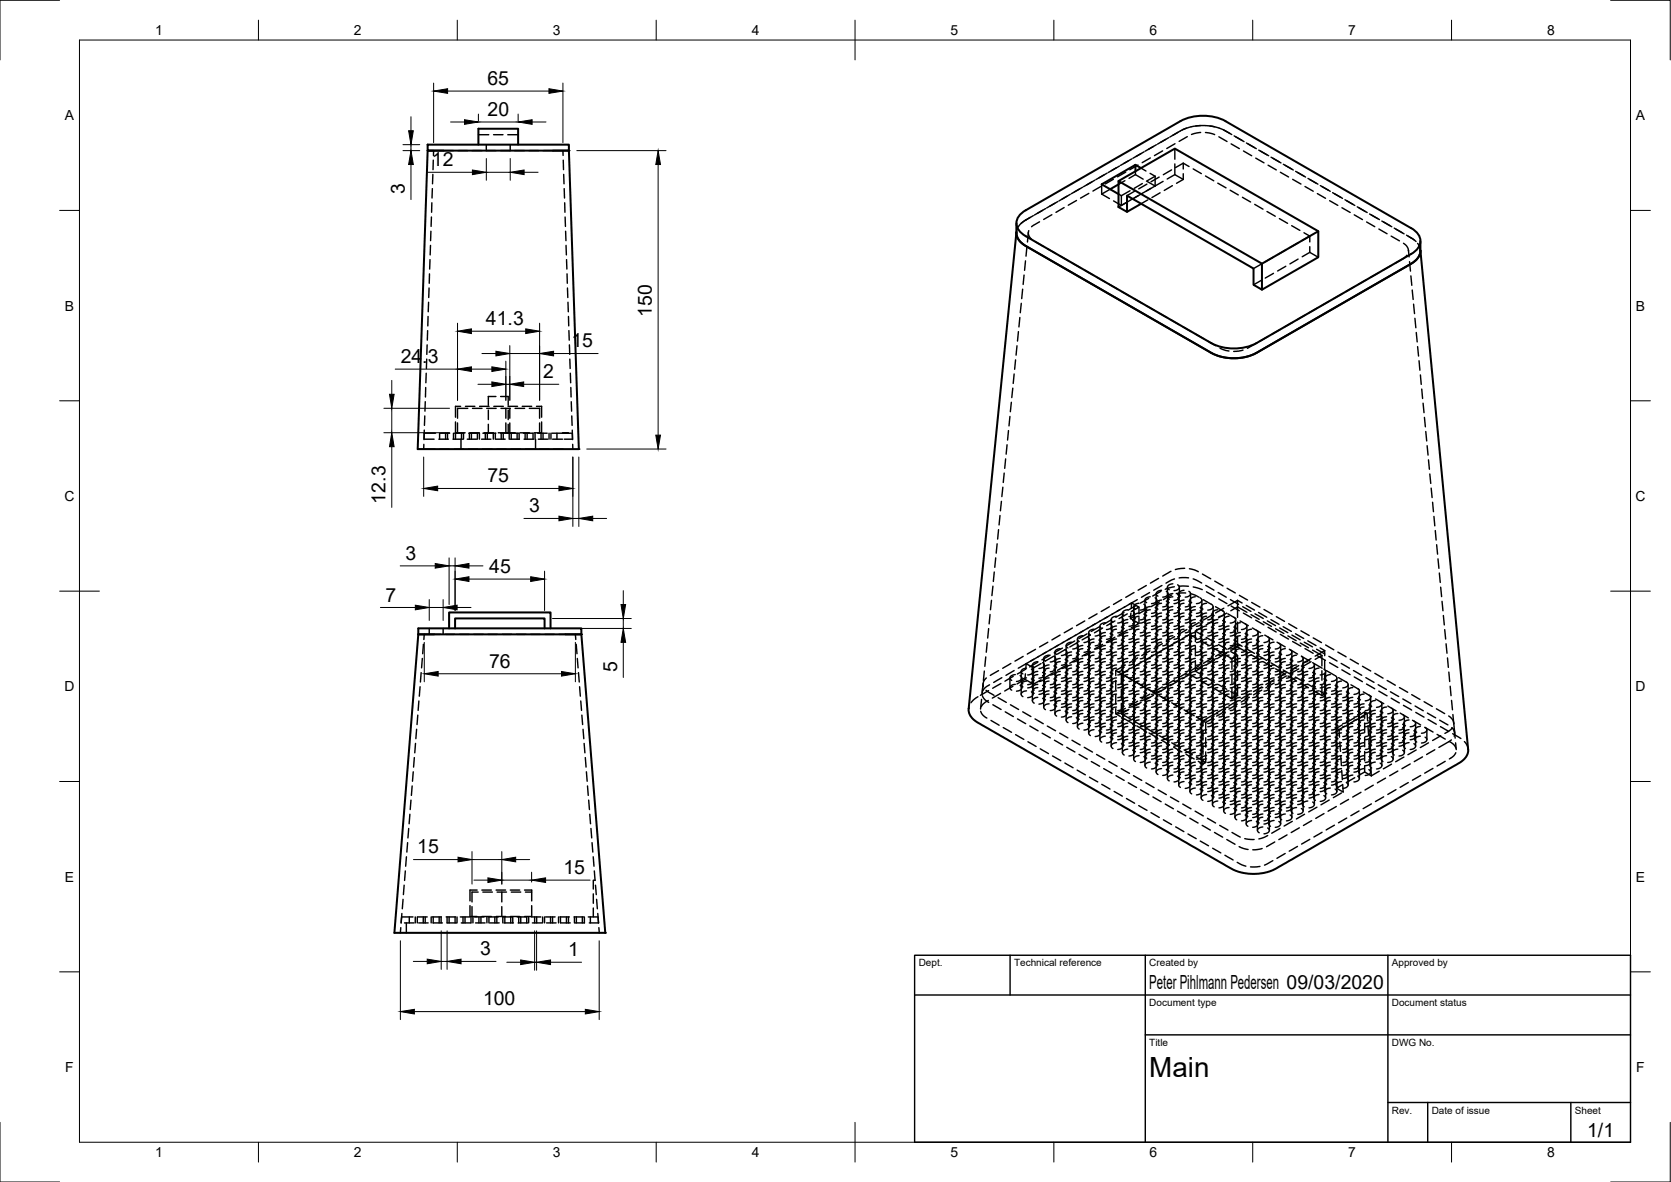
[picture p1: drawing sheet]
<svg xmlns="http://www.w3.org/2000/svg" width="420mm" height="297mm" viewBox="0 0 420 297" stroke-linecap="round" stroke-linejoin="round" font-family="sans-serif">
<defs><g id="words">
<text font-size="7" x="289" y="270.6">Main</text>
<g font-size="4.9">
<text x="122.6" y="21.3">65</text>
<text x="122.6" y="29.1">20</text>
<text x="108.6" y="41.8">12</text>
<text x="101.8" y="48.8" transform="rotate(-90 101.8 48.8)">3</text>
<text x="122.2" y="81.7">41.3</text>
<text x="163.9" y="79.6" transform="rotate(-90 163.9 79.6)">150</text>
<text x="143.7" y="87.3">15</text>
<text x="100.8" y="91.2">24.3</text>
<text x="136.5" y="95.1">2</text>
<text x="122.6" y="121.2">75</text>
<text x="96.9" y="126.5" transform="rotate(-90 96.9 126.5)">12.3</text>
<text x="133" y="128.7">3</text>
<text x="101.9" y="140.6">3</text>
<text x="123" y="144">45</text>
<text x="96.9" y="151.2">7</text>
<text x="123" y="167.8">76</text>
<text x="155.2" y="169" transform="rotate(-90 155.2 169)">5</text>
<text x="104.9" y="214.4">15</text>
<text x="141.6" y="219.6">15</text>
<text x="120.7" y="240.1">3</text>
<text x="142.9" y="240.3">1</text>
<text x="289" y="248.5">Peter Pihlmann Pedersen 09/03/2020</text>
<text x="121.5" y="252.7">100</text>
<text x="399.1" y="285.7">1/1</text>
</g>
<g font-size="3.5">
<text x="39" y="8.8">1</text>
<text x="89" y="8.8">2</text>
<text x="139" y="8.8">3</text>
<text x="189" y="8.8">4</text>
<text x="239" y="8.8">5</text>
<text x="289" y="8.8">6</text>
<text x="339" y="8.8">7</text>
<text x="389" y="8.8">8</text>
<text x="16.3" y="30.2">A</text>
<text x="411.3" y="30.2">A</text>
<text x="16.3" y="78">B</text>
<text x="411.3" y="78">B</text>
<text x="16.2" y="125.9">C</text>
<text x="411.2" y="125.9">C</text>
<text x="16.2" y="173.7">D</text>
<text x="411.2" y="173.7">D</text>
<text x="16.3" y="221.6">E</text>
<text x="411.3" y="221.6">E</text>
<text x="16.4" y="269.4">F</text>
<text x="411.4" y="269.4">F</text>
<text x="39" y="290.8">1</text>
<text x="89" y="290.8">2</text>
<text x="139" y="290.8">3</text>
<text x="189" y="290.8">4</text>
<text x="239" y="290.8">5</text>
<text x="289" y="290.8">6</text>
<text x="339" y="290.8">7</text>
<text x="389" y="290.8">8</text>
</g>
<g font-size="2.5">
<text x="231" y="242.9">Dept.</text>
<text x="255" y="242.9">Technical reference</text>
<text x="289" y="242.9">Created by</text>
<text x="350" y="242.9">Approved by</text>
<text x="289" y="252.8">Document type</text>
<text x="350" y="252.8">Document status</text>
<text x="289" y="262.9">Title</text>
<text x="350" y="262.9">DWG No.</text>
<text x="350" y="279.9">Rev.</text>
<text x="360" y="279.9">Date of issue</text>
<text x="396" y="279.9">Sheet</text>
</g>
</g></defs>
<!-- layer: Hidden -->
<g fill="none" stroke="#000" stroke-width=".36">
<path d="M107.5 37.9h1.5v1.2M111.5 37.9h2.5M115.2 37.9h2.3M118.7 37.9h2.4M120.3 33.9h2.6M122.3 36.4v1.5M122.3 37.9h2.4M124.1 33.9h2.4M127.7 33.9h2.6M128.3 36.4v1.5h-2.4M129.5 37.9h2.3M133 37.9h2.4"/>
<path d="M136.6 37.9h2.4M141.5 37.9l.1 1.2M284.6 39.9l-2.1 1.2M286.9 38.6l-2.1 1.2M287.7 38.1l-2.1 1.2M289.2 39.7l-2 1.2M290 36.8l-2.1 1.2M290.8 36.4l-2.1 1.2M292.3 37.9l-2 1.2M293.1 35l-2.1 1.2M293.9 34.6l-2.1 1.2M295.4 37.3v2.7"/>
<path d="M295.4 36.1l-2 1.2M296.2 33.2l-2.1 1.2M298.4 32.2l-3.5 1.8M298.5 34.3l-2 1.2M299.5 31.9l-2.3 .8M300.7 31.7l2.3-.2 2.4 .4M301.9 31.6l-2.4 .3M301.9 33.3l-2.3 .5M303.1 33.3l2.3 .5M304.2 31.7l2.3 .5M306.5 34.4l2 1.2M306.6 32.2l2.7 1.4"/>
<path d="M307.6 32.6l2.1 1.2M309.6 36.2l2 1.1M310.3 34.1l2.1 1.2M310.7 34.4l2.1 1.2M312.7 37.9l2 1.2M313.4 35.9l2.1 1.2M313.8 36.2l2.1 1.2M315.7 39.7l2.1 1.2M316.5 37.7l2.1 1.2M316.9 38l2.1 1.1M319.6 39.5l2 1.2M320 39.7l2.1 1.2"/>
<path d="M108.4 58.1l-.1 2.4M108.5 54.5l-.1 2.4M108.6 51l-.1 2.3M108.7 47.4l-.1 2.4M108.8 43.8v2.4M108.9 40.2v2.4M141.6 40.2l.1 2.4M141.7 43.8l.1 2.4M141.9 47.4v2.4M142 51v2.3M142.1 54.5l.1 2.4M142.2 58.1l.1 2.4"/>
<path d="M255.6 58.3v.1M256 57.1l-.4 1.5v-.5M257.9 55.3l-1 .7-.8 1M257.9 55.3l-1.2 .9M258.6 58.4l-.3 2.4M258.7 58v1.2l.6 .9M259 54.6l-1.1 .7M259.8 54.2l-1.9 1.1M261.4 55.7l-2 1.3M262.1 52.9l-2 1.1M262.9 52.4l-2 1.2M264.5 54l-2.1 1.1"/>
<path d="M265.2 51.1l-2 1.2M266 50.6l-2.1 1.2M267.6 52.2l-2.1 1.2M268.3 49.3l-2 1.2M269.1 48.8l-2.1 1.2M270.7 50.4l-2.1 1.2M271.4 47.5l-2 1.2M272.2 47.1l-2.1 1.1M273.8 48.6l-2.1 1.2M274.5 45.7l-2 1.2M275.3 45.3l-2.1 1.2M276.9 46.8l-2.1 1.2"/>
<path d="M277 46.3v2.5M277 48.8l2 1.1M277.6 43.9l-2.1 1.2M278.4 43.5l-2.1 1.2M279.1 47.5l-2.1 1.3M280 45l-2.1 1.2M280 50.5l2 1.1M280.7 42.1l-2 1.3M281.2 48.8l.8 .4M281.5 41.7l-2.1 1.2M282 49.2v2.4M282.9 45.4l-1.7 .9"/>
<path d="M283.1 43.3l-2.1 1.1M283.2 50.9l-2 1.1M283.8 40.4l-2.1 1.2M284.1 47.9l-2.1 1.3M284.1 50.4l-2.1 1.2M285.3 48.1l-1.9 1.1M285.5 43v.9M285.5 43.9l1.9 1.1M285.5 43.9l-1.6 .9M286.2 41.5l-2.1 1.2M286.3 49.1l-2.1 1.2M286.9 42.2l1.2 .8"/>
<path d="M287.2 46.1l-2 1.2M287.2 48.6l-2 1.2M288.4 46.3l-2.1 1.2M288.5 45.6l1.9 1.1M288.6 50.2l-1.7 1M289.2 43.6l1.2 .7M290.4 44.3l-2.1 1.2M290.4 44.3v2.4M290.4 46.7l-3.1 1.8M291.5 44.5l-2.1 1.2M291.7 48.5l-2.1 1.1M292.5 45.6l-2.1 1.2"/>
<path d="M293.5 45l1.9-1.1 2.1 1.2M294.6 42.7l-2.1 1.2M294.8 46.7l-2.1 1.2M295.4 41.2v2.7M297.5 45.1l-1.7 1M297.5 41v1.5M297.5 43.7v1.4M297.5 41l-1.9 1.1M297.5 41l1.5 .9M300 42.4l2.1 1.2M303.1 44.2l2.1 1.2M306.2 46l2.1 1.2"/>
<path d="M309.3 47.8l2.1 1.2M312.4 49.6l2.1 1.2M315.5 51.4l2.1 1.2M318.6 53.2l2.1 1.1M318.9 41.5l2 1.2M321.7 54.9l2 1.2M321.9 43.3l2.1 1.2M322.7 41.3l2.1 1.2M323.1 41.5l2.1 1.2M324.8 56.7l2 1.2M325 45.1l2.1 1.2M325.8 43.1l2.1 1.1"/>
<path d="M326.2 43.3l2.1 1.2M327.9 58.5l1.4 .8M328.1 46.9l2.1 1.2M328.9 44.8l2 1.2M329.3 45.1l2.1 1.2M329.3 59.3l-1.9 1.1M329.3 59.3v1.5M331.2 48.6l2.1 1.2M332 46.6l2.1 1.2M332.4 46.9l2.1 1.2M334.3 50.4l2.1 1.2M335.1 48.4l2 1.2"/>
<path d="M335.5 48.7l2.1 1.2M337.4 52.2l2.1 1.2M338.2 50.2l2.5 1.4M340.5 54l2.1 1.2M341.3 52l2 1.2M341.7 52.2l2.1 1.2M343.6 55.8l2.1 1.2M344.4 53.8l2.5 1.4M346.7 57.6l2.1 1.1M347.5 55.5l2 1.2M347.9 55.8l2 1.2M349.8 59.3l2.1 1.2"/>
<path d="M350.6 57.3l2 1.2M351 57.6l2 1.2M353.7 59.1l1.9 1.2M354.1 59.4l1.9 1.3M107.6 79.5v2.4M107.8 76l-.1 2.3M107.9 72.4l-.1 2.4M108 68.8l-.1 2.4M108.1 65.2l-.1 2.4M108.2 61.7v2.4M142.3 61.7l.1 2.4M142.5 65.2v2.4"/>
<path d="M142.6 68.8v2.4M142.7 72.4l.1 2.4M142.8 76l.1 2.3M142.9 79.5l.1 2.4M256.4 79.8l-.2 2.4M256.8 76.2l-.3 2.4M257.1 72.7l-.2 2.3M257.5 69.1l-.2 2.4M257.9 65.6l-.3 2.3M258.2 62l-.2 2.4M260.3 60.8l2.1 1.1M263.4 62.5l2.1 1.2"/>
<path d="M266.5 64.3l2.1 1.2M269.6 66.1l2.1 1.2M272.7 67.9l2.1 1.2M275.8 69.7l2.1 1.2M278.9 71.4l2.1 1.2M282 73.2l2.1 1.2M285.1 75l2 1.2M288.2 76.8l2.1 1.2M291.3 78.6l2 1.2M317.1 66.4l-1.9 1.1M317.1 70.5l-1.9 1.1M320.2 64.6l-2.1 1.2"/>
<path d="M320.2 68.7l-2.1 1.2M323.3 62.8l-2.1 1.2M323.3 66.9l-2.1 1.2M326.4 61l-2.1 1.2M326.4 65.1l-2.1 1.2M328.1 79.2l-2.1 1.2M329.3 62v1.4M329.3 63.4l-1.9 1.1M329.3 63.4l2.2 1.3M331.2 77.4l-2.1 1.2M334.3 75.7l-2.1 1.1M337.4 73.9l-2.1 1.2"/>
<path d="M340.5 72.1l-2.1 1.2M343.6 70.3l-2.1 1.2M346.7 68.5l-2.1 1.2M349.8 66.7l-2.1 1.2M352.9 61.1l.9 .8 .3 1.1M353.8 64.1l-1 .9-2 1.2M354.1 62.9l.2 1.7M354.4 65.8l.2 2.3M354.8 69.3l.2 2.4M355.1 72.9l.2 2.4M355.4 76.4l.3 2.4M355.8 80l.2 2.4"/>
<path d="M356.4 61.2l.6 .9 .1 .9-.3-1.4M357.1 62.8v.1M107 97.4v2.4M107.2 93.8l-.1 2.4M107.3 90.2l-.1 2.4M107.4 86.7l-.1 2.4M107.5 83.1l-.1 2.4M124.7 99.6h-1.9v2.3M125.9 99.6h1.9v2.3M143 83.1l.1 2.4M143.2 86.7l.1 2.4M143.3 90.2l.1 2.4"/>
<path d="M143.4 93.8l.1 2.4M143.5 97.4l.1 2.4M254.7 97.5l-.3 2.4M255 94l-.2 2.4M255.4 90.4l-.3 2.4M255.7 86.9l-.2 2.3M256.1 83.3l-.3 2.4M294.4 80.4l2 1.2M297.5 82.2l2 1.1M300.6 83.9l2 1.2M303.7 85.7l2 1.2M306.8 87.5l2.2 .7"/>
<path d="M312.5 88l-2.3 .3M315.7 86.3l-2.1 1.2M318.8 84.6l-2 1.2M321.9 82.8l-2.1 1.2M325 81l-2.1 1.2M356.1 83.6l.2 2.3M356.4 87.1l.3 2.4M356.8 90.7l.2 2.3M357.1 94.2l.3 2.4M357.5 97.8l.2 2.3M105 112.9h1.5M106.5 112.9h2.9"/>
<path d="M106.6 111.7l-.1 1.2M106.7 108.1l-.1 2.4M106.8 110.4h2.4M106.8 104.5l-.1 2.4M106.9 101l-.1 2.3M109.5 108.9h-2.8l-.1 1.5M110.3 110.4h2.4M110.5 108.9v1.5M110.6 112.9h2.4M110.7 108.9h2.4M112 108.9v1.5M112.5 108.9v1.5"/>
<path d="M113.9 110.4h2.4M114 108.9v1.5M114.2 112.9h2.4M114.3 108.9h2.3M114.5 106v2.8h.5v-2.5M114.5 108.9v1.5M115 108.8h1.9M115.8 102.1h-1.3v2.7M115.9 110.4v2.5M116 108.9v1.5M116.5 108.9v1.5M117 102.1h2.4"/>
<path d="M117.5 110.4h2.4M117.6 102.6h-2.6v2.5M117.8 112.9h2.3M117.9 108.9h2.3M118 108.9v1.5M118.1 108.8h2.4M118.5 108.9v1.5M118.8 102.6h2.4M120 108.9v1.5M120.5 108.9v1.5M120.6 102.1h2.4M121.1 110.4h2.3"/>
<path d="M121.3 112.9h2.4M121.4 108.9h3.3M121.7 108.8h2.4M122 108.9v1.5M122.4 102.6h2.4M122.5 108.9v1.5M122.8 103.1v2.3M122.8 106.6v2.3M124 108.9v1.5M124.2 102.1h2.4M124.5 108.9v1.5M124.7 110.4h2.3"/>
<path d="M124.9 112.9h2.4M125.3 108.8h1.9M125.9 108.9h1.9M126 102.6h2.3M126 108.9v1.5M126.5 108.9v1.5M127.2 106.3v2.5h1M127.2 102.6v2.5M127.7 102.1h2.4M127.8 108.9h2.6M127.8 103.1v2.3M127.8 106.6v2.3"/>
<path d="M128 108.9v1.5M128.2 108.8h1.4M128.2 102.6v2.5M128.2 106.3v2.5M128.2 110.4h2.4M128.5 112.9h2.4M128.5 108.9v1.5M129.5 102.6h2.4M130 108.9v1.5M130.5 108.9v1.5M130.7 108.8h2.4M131.3 102.1h2.4"/>
<path d="M131.6 108.9h2.4v1.5M131.8 110.4h2.4M132 108.9v1.5M132.1 112.9h2.3M132.5 108.9v1.5M133.1 102.6h2.6v2.5M134.3 108.8h1.4M134.5 108.9v1.5M134.7 110.4v2.5M134.9 102.1h1.3v2.7M135.2 108.9h2.4M135.4 110.4h2.3"/>
<path d="M135.6 112.9h2.4M135.7 106.3v2.5M136 108.9v1.5M136.2 106v2.8h-.5M136.5 108.9v1.5M138 108.9v1.5M138.5 108.9v1.5M138.8 108.9h2.6M138.9 110.4h2.6M139.2 112.9h2.3M140 108.9v1.5M141.9 110.4h2.1"/>
<path d="M142.9 108.9h-1.5h2.3M143.6 101l.1 2.3M143.8 104.5v2.4M143.9 108.1l.1 2.4M144 111.7v1.2M252.5 118.9l-.2 2.3M252.9 115.3l-.3 2.4M253.2 111.8l-.2 2.3M253.6 108.2l-.3 2.4M253.9 104.7l-.2 2.3M254.3 101.1l-.3 2.4M357.8 101.3l.3 2.4"/>
<path d="M358.2 104.9l.2 2.4M358.5 108.4l.2 2.4M358.8 112l.3 2.4M359.2 115.6l.2 2.3M359.5 119.1l.2 2.4M250.7 136.7l-.2 2.3M251.1 133.1l-.3 2.4M251.4 129.5l-.2 2.4M251.8 126l-.3 2.4M252.2 122.4l-.3 2.4M359.9 122.7l.2 2.3M360.2 126.2l.2 2.4"/>
<path d="M360.6 129.8l.2 2.4M360.9 133.3l.2 2.4M361.2 136.9l.3 2.4M106.7 159.4l-.1 1.3M107.9 157.9v1.5M109.2 159.4h1.6M111.4 157.9v1.5M112 159.4h2.4M115.5 159.4h2.4M119.1 159.4h2.4M122.7 159.4h2.4M126.3 159.4h2.4"/>
<path d="M129.8 159.4h2.4M133.4 159.4h2.4M137 159.4h2.4M140.6 159.4h1.6M144.7 159.4l.1 1.3M248.6 158l-.3 2.3M248.9 154.4l-.2 2.4M249.3 150.9l-.3 2.3M249.7 147.3l-.3 2.4M250 143.7l-.2 2.4M250.4 140.2l-.3 2.4M266.6 159.6l-2.1 1.2"/>
<path d="M269.6 157.8l-2 1.2M270.5 159.6l-2.1 1.2M272.3 159.8a.95 .95 0 0 0-1 .2 .95 .95 0 0 0-.3 1l.4 .2M272.3 158.6l-2 1.2M272.8 156l-2.1 1.2M273.3 159.3l-2 1.2M273.6 157.8l-2.1 1.2M273.7 159v2.4M274.2 159.6l-2.1 1.2M275.1 158.1a.97 .97 0 0 0-1.2 1.2l.3 .3M275.4 156.8l-2.1 1.2M275.8 154.3l-2 1.2"/>
<path d="M276.3 158.4a.69 .69 0 0 1 .4 .8 .69 .69 0 0 1-.7 .5l-.6 .1M276.4 157.5l-2 1.2M276.6 157.4v2.4M276.7 156l-2.1 1.2M276.7 159v2.4M277.2 157.8l-2 1.2M277.9 159.8a.95 .95 0 0 0-1 .2 .95 .95 0 0 0-.2 1l.3 .2M277.9 156.5a.95 .95 0 0 0-1 .2 .95 .95 0 0 0-.2 1l.3 .3M277.9 158.9a.95 .95 0 0 0-1 .3 .95 .95 0 0 0-.2 1l.3 .2M278.5 155l-2.1 1.2M278.9 152.5l-2 1.2M279.1 156.7a.69 .69 0 0 1 .5 .8 .69 .69 0 0 1-.8 .6l-.6 .1"/>
<path d="M279.1 159.2a.69 .69 0 0 1 .5 .8 .69 .69 0 0 1-.8 .5l-.6 .2M279.4 155.7v2.5M279.4 159v2.4M279.5 155.7l-2 1.2M279.6 157.4v2.4M279.8 154.3l-2.1 1.2M280.3 156l-2 1.2M280.7 158.1a.95 .95 0 0 0-.9 .2 .95 .95 0 0 0-.3 1l.3 .3M280.7 154.9a.95 .95 0 0 0-.9 .2 .95 .95 0 0 0-.3 1l.3 .2M280.7 157.3a.95 .95 0 0 0-.9 .2 .95 .95 0 0 0-.3 1l.3 .3M281.6 153.2l-2.1 1.2M282 158.4a.69 .69 0 0 1 .4 .8 .69 .69 0 0 1-.7 .5l-.6 .1"/>
<path d="M282 155.1a.69 .69 0 0 1 .4 .8 .69 .69 0 0 1-.7 .5l-.6 .2M282 157.6a.69 .69 0 0 1 .4 .8 .69 .69 0 0 1-.7 .5l-.6 .1M282 150.7l-2 1.2M282.2 154.1v2.5M282.2 157.4v2.4M282.4 155.7v2.5M282.4 159v2.4M282.6 153.9l-2 1.2M282.9 152.5l-2.1 1.2M283.4 154.3l-2 1.2M283.4 158.4l-2 1.1M283.6 156.5a.97 .97 0 0 0-1.3 1.2l.4 .3"/>
<path d="M283.6 153.2a.97 .97 0 0 0-1.3 1.2l.4 .3M283.6 159.8a.97 .97 0 0 0-1.3 1.2l.4 .2M283.6 158.9a.97 .97 0 0 0-1.3 1.3l.4 .2M283.6 155.7a.97 .97 0 0 0-1.3 1.2l.4 .2M284.2 155.4l2.2 1.3-1.9 1.1M284.4 154.1l-.2 1.3M284.5 151.5l1.9 1.1-1.9 1.1M284.5 151.5l-1.9 1.1M284.5 151.5l-.1 1.4M284.8 156.7a.69 .69 0 0 1 .4 .8 .69 .69 0 0 1-.7 .6l-.6 .1M284.8 153.5a.69 .69 0 0 1 .4 .8 .69 .69 0 0 1-.7 .5l-.6 .1M284.8 159.2a.69 .69 0 0 1 .4 .8 .69 .69 0 0 1-.7 .5l-.6 .2"/>
<path d="M284.8 155.9a.69 .69 0 0 1 .4 .8 .69 .69 0 0 1-.7 .6l-.6 .1M285.1 152.5v2.4M285.1 155.7v2.5M285.1 159v2.4M285.1 148.9l-2 1.2M285.2 154.1v2.5M285.2 157.4v2.4M285.3 154.8l-1.1 .6M285.7 152.2l-2 1.1M286 150.7l-2.1 1.2M286.4 152.6v1.4M286.4 155.2v1.5"/>
<path d="M286.4 151.6a.95 .95 0 0 0-1 .2 .95 .95 0 0 0-.2 1l.3 .3M286.4 154.9a.95 .95 0 0 0-1 .2 .95 .95 0 0 0-.2 1l.3 .2M286.4 158.1a.95 .95 0 0 0-1 .2 .95 .95 0 0 0-.2 1l.3 .3M286.4 154.1a.95 .95 0 0 0-1 .2 .95 .95 0 0 0-.2 1l.3 .2M286.4 157.3a.95 .95 0 0 0-1 .2 .95 .95 0 0 0-.2 1l.3 .3M287.6 151.9a.7 .7 0 0 1 .4 .7 .7 .7 0 0 1-.7 .6l-.6 .1M287.6 155.1a.69 .69 0 0 1 .4 .8 .69 .69 0 0 1-.7 .5l-.6 .2M287.6 158.4a.69 .69 0 0 1 .4 .8 .69 .69 0 0 1-.7 .5l-.6 .1M287.6 154.3a.69 .69 0 0 1 .4 .8 .69 .69 0 0 1-.7 .5l-.6 .2M287.6 157.6a.69 .69 0 0 1 .4 .8 .69 .69 0 0 1-.7 .5l-.6 .1M287.9 150.8v2.5M287.9 154.1v2.5"/>
<path d="M287.9 157.4v2.4M288.1 152.5v2.4M288.1 155.7v2.5M288.1 159v2.4M288.2 147.1l-2 1.2M288.4 153l-2.1 1.2M288.8 150.4l-2.1 1.2M289.1 148.9l-2.1 1.2M289.2 156.5a.97 .97 0 0 0-1.2 1.2l.3 .3M289.2 150a.97 .97 0 0 0-1.2 1.2l.3 .3M289.2 159.8a.97 .97 0 0 0-1.2 1.2l.3 .2M289.2 153.2a.97 .97 0 0 0-1.2 1.2l.3 .3"/>
<path d="M289.2 158.9a.97 .97 0 0 0-1.2 1.3l.3 .2M289.2 152.4a.97 .97 0 0 0-1.2 1.2l.3 .3M289.2 155.7a.97 .97 0 0 0-1.2 1.2l.3 .2M290.4 156.7a.69 .69 0 0 1 .5 .8 .69 .69 0 0 1-.7 .6l-.7 .1M290.4 150.2a.71 .71 0 0 1 .5 .8 .71 .71 0 0 1-.7 .6l-.7 .1M290.4 153.5a.69 .69 0 0 1 .5 .8 .69 .69 0 0 1-.7 .5l-.7 .1M290.4 159.2a.69 .69 0 0 1 .5 .8 .69 .69 0 0 1-.7 .5l-.7 .2M290.4 152.7a.69 .69 0 0 1 .5 .8 .69 .69 0 0 1-.7 .5l-.7 .1M290.4 155.9a.69 .69 0 0 1 .5 .8 .69 .69 0 0 1-.7 .6l-.7 .1M290.7 149.2v2.5M290.7 152.5v2.4M290.7 155.7v2.5"/>
<path d="M290.7 159v2.4M290.9 150.8v2.5M290.9 154.1v2.5M290.9 157.4v2.4M291.3 145.4l-2 1.1M291.5 151.3l-2.1 1.1M291.9 148.6l-2.1 1.2M292.1 158.1a.97 .97 0 0 0-1.3 1.2l.3 .3M292.1 151.6a.97 .97 0 0 0-1.3 1.2l.3 .3M292.1 148.3a.91 .91 0 0 0-1.1 .3 .91 .91 0 0 0 0 1.1l.1 .1M292.1 154.9a.97 .97 0 0 0-1.3 1.2l.3 .2M292.1 154.1a.97 .97 0 0 0-1.3 1.2l.3 .2"/>
<path d="M292.1 150.8a.97 .97 0 0 0-1.3 1.2l.3 .3M292.1 157.3a.97 .97 0 0 0-1.3 1.2l.3 .3M292.2 147.1l-2.1 1.2M293.3 158.4a.69 .69 0 0 1 .4 .8 .69 .69 0 0 1-.7 .5l-.6 .1M293.3 151.9a.7 .7 0 0 1 .4 .7 .7 .7 0 0 1-.7 .6l-.6 .1M293.3 148.6a.7 .7 0 0 1 .4 .8 .7 .7 0 0 1-.7 .6l-.6 .1M293.3 155.1a.69 .69 0 0 1 .4 .8 .69 .69 0 0 1-.7 .5l-.6 .2M293.3 154.3a.69 .69 0 0 1 .4 .8 .69 .69 0 0 1-.7 .5l-.6 .2M293.3 151.1a.7 .7 0 0 1 .4 .7 .7 .7 0 0 1-.7 .6l-.6 .1M293.3 157.6a.69 .69 0 0 1 .4 .8 .69 .69 0 0 1-.7 .5l-.6 .1M293.5 147.6v2.4M293.5 150.8v2.5"/>
<path d="M293.5 154.1v2.5M293.5 157.4v2.4M293.7 149.2v2.5M293.7 152.5v2.4M293.7 155.7v2.5M293.7 159v2.4M294.4 143.6l-2 1.2M294.6 149.5l-2.1 1.2M294.9 159.8a.95 .95 0 0 0-1 .2 .95 .95 0 0 0-.2 1l.3 .2M294.9 146.7a.96 .96 0 0 0-1 .2 .96 .96 0 0 0-.2 1l.3 .3M294.9 156.5a.95 .95 0 0 0-1 .2 .95 .95 0 0 0-.2 1l.3 .3M294.9 150a.95 .95 0 0 0-1 .2 .95 .95 0 0 0-.2 1l.3 .3"/>
<path d="M294.9 153.2a.95 .95 0 0 0-1 .2 .95 .95 0 0 0-.2 1l.3 .3M294.9 149.2a.95 .95 0 0 0-1 .2 .95 .95 0 0 0-.2 1l.3 .3M294.9 158.9a.95 .95 0 0 0-1 .3 .95 .95 0 0 0-.2 1l.3 .2M294.9 152.4a.95 .95 0 0 0-1 .2 .95 .95 0 0 0-.2 1l.3 .3M294.9 155.7a.95 .95 0 0 0-1 .2 .95 .95 0 0 0-.2 1l.3 .2M295.3 147.5l-2.3 .6M295.3 145.5l-2.1 1M295.3 160l-2 1.2M296.1 147a.7 .7 0 0 1 .4 .8 .7 .7 0 0 1-.7 .5l-.6 .1M296.1 156.7a.69 .69 0 0 1 .4 .8 .69 .69 0 0 1-.7 .6l-.6 .1M296.1 150.2a.7 .7 0 0 1 .4 .8 .7 .7 0 0 1-.7 .6l-.6 .1M296.1 153.5a.69 .69 0 0 1 .4 .8 .69 .69 0 0 1-.7 .5l-.6 .1"/>
<path d="M296.1 149.4a.7 .7 0 0 1 .4 .8 .7 .7 0 0 1-.7 .6l-.6 .1M296.1 159.2a.69 .69 0 0 1 .4 .8 .69 .69 0 0 1-.7 .5l-.6 .2M296.1 152.7a.69 .69 0 0 1 .4 .8 .69 .69 0 0 1-.7 .5l-.6 .1M296.1 155.9a.69 .69 0 0 1 .4 .8 .69 .69 0 0 1-.7 .6l-.6 .1M296.4 149.2v2.5M296.4 152.5v2.4M296.4 155.7v2.5M296.4 159v2.4M296.5 147.3h2.3M296.5 145.2h2.4M296.5 147.6v2.4M296.5 150.8v2.5"/>
<path d="M296.5 154.1v2.5M296.5 157.4v2.4M297.7 158.1a.97 .97 0 0 0-1.2 1.2l.3 .3M297.7 154.9a.97 .97 0 0 0-1.2 1.2l.3 .2M297.7 151.6a.97 .97 0 0 0-1.2 1.2l.3 .3M297.7 148.3a.91 .91 0 0 0-1 .3 .91 .91 0 0 0-.1 1.1l.2 .1M297.7 157.3a.97 .97 0 0 0-1.2 1.2l.3 .3M297.7 154.1a.97 .97 0 0 0-1.2 1.2l.3 .2M297.7 150.8a.97 .97 0 0 0-1.2 1.2l.3 .3M297.9 142.8l-2.4 .3M298.1 149l-2.3 .2M298.4 158.2l-2 1.2"/>
<path d="M298.9 158.4a.69 .69 0 0 1 .4 .8 .69 .69 0 0 1-.7 .5l-.6 .1M298.9 155.1a.69 .69 0 0 1 .4 .8 .69 .69 0 0 1-.7 .5l-.6 .2M298.9 151.9a.71 .71 0 0 1 .4 .8 .71 .71 0 0 1-.7 .5l-.6 .1M298.9 148.6a.71 .71 0 0 1 .4 .8 .71 .71 0 0 1-.7 .6l-.6 .1M298.9 157.6a.69 .69 0 0 1 .4 .8 .69 .69 0 0 1-.7 .5l-.6 .1M298.9 154.3a.69 .69 0 0 1 .4 .8 .69 .69 0 0 1-.7 .5l-.6 .2M298.9 151.1a.71 .71 0 0 1 .4 .8 .71 .71 0 0 1-.7 .5l-.6 .1M299.1 142.9l2.2 .8M299.1 159.4l-1.8 1.1M299.1 159.4v2.7M299.1 159.4l1.7 1M299.2 150.8v2.5"/>
<path d="M299.2 154.1v2.5M299.2 157.4v2.4M299.3 149.2l2.2 .9M299.4 149.2v2.5M299.4 152.5v2.4M299.4 155.7v2.5M299.4 159v2.4M300 147.5l2.3 .7M300 145.5l2.2 1M300.5 156.5a.97 .97 0 0 0-1.2 1.2l.3 .3M300.5 159.8a.97 .97 0 0 0-1.2 1.2l.3 .2M300.5 153.2a.97 .97 0 0 0-1.2 1.2l.3 .3"/>
<path d="M300.5 150a.97 .97 0 0 0-1.2 1.2l.3 .3M300.5 158.9a.97 .97 0 0 0-1.2 1.3l.3 .2M300.5 155.7a.97 .97 0 0 0-1.2 1.2l.3 .2M300.5 152.4a.97 .97 0 0 0-1.2 1.2l.3 .3M300.6 158.6l1.6 1M300.6 158.6v2.7M301.5 156.4l-2 1.2M301.8 156.7a.69 .69 0 0 1 .4 .8 .69 .69 0 0 1-.7 .6l-.7 .1M301.8 153.5a.69 .69 0 0 1 .4 .8 .69 .69 0 0 1-.7 .5l-.7 .1M301.8 150.2a.7 .7 0 0 1 .4 .8 .7 .7 0 0 1-.7 .6l-.7 .1M301.8 159.2a.69 .69 0 0 1 .4 .8 .69 .69 0 0 1-.7 .5l-.7 .2M301.8 155.9a.69 .69 0 0 1 .4 .8 .69 .69 0 0 1-.7 .6l-.7 .1"/>
<path d="M301.8 152.7a.69 .69 0 0 1 .4 .8 .69 .69 0 0 1-.7 .5l-.7 .1M302 152.5v2.4M302 155.7v2.5M302 159v2.4M302.2 150.8v2.5M302.2 154.1v2.5M302.2 157.4v2.4M302.2 157.6l-1.6 1M302.3 144.3l2.1 1.1M302.5 150.7l1.9 1.1a.72 .72 0 0 1 .6 .7 .72 .72 0 0 1-.7 .7l-.6 .1M303.2 147.1l2 1.2M303.4 148.7l2 1.2"/>
<path d="M303.4 154.9a.95 .95 0 0 0-1 .2 .95 .95 0 0 0-.2 1l.3 .2M303.4 158.1a.95 .95 0 0 0-1 .2 .95 .95 0 0 0-.2 1l.3 .3M303.4 151.6a.95 .95 0 0 0-1 .2 .95 .95 0 0 0-.2 1l.3 .3M303.4 157.3a.95 .95 0 0 0-1 .2 .95 .95 0 0 0-.2 1l.3 .3M303.4 154.1a.95 .95 0 0 0-1 .2 .95 .95 0 0 0-.2 1l.3 .2M304.6 155.1a.69 .69 0 0 1 .4 .8 .69 .69 0 0 1-.7 .5l-.6 .2M304.6 158.4a.69 .69 0 0 1 .4 .8 .69 .69 0 0 1-.7 .5l-.6 .1M304.6 157.6a.69 .69 0 0 1 .4 .8 .69 .69 0 0 1-.7 .5l-.6 .1M304.6 154.3a.69 .69 0 0 1 .4 .8 .69 .69 0 0 1-.7 .5l-.6 .2M304.6 154.6l-2 1.2M304.9 154.1v2.5M304.9 157.4v2.4"/>
<path d="M305 152.5v2.4M305 155.7v2.5M305 159v2.4M305.4 155.9l-2.1 1.1M305.4 146l2.1 1.2M305.6 152.5l2.1 1.2M306.2 153.2a.97 .97 0 0 0-1.2 1.2l.3 .3M306.2 156.5a.97 .97 0 0 0-1.2 1.2l.3 .3M306.2 159.8a.97 .97 0 0 0-1.2 1.2l.3 .2M306.2 155.7a.97 .97 0 0 0-1.2 1.2l.3 .2M306.2 158.9a.97 .97 0 0 0-1.2 1.3l.3 .2M306.3 148.9l2 1.2"/>
<path d="M306.5 150.5l2 1.2M307.4 153.5a.69 .69 0 0 1 .4 .8 .69 .69 0 0 1-.7 .5l-.6 .1M307.4 156.7a.69 .69 0 0 1 .4 .8 .69 .69 0 0 1-.7 .6l-.6 .1M307.4 155.9a.69 .69 0 0 1 .4 .8 .69 .69 0 0 1-.7 .6l-.6 .1M307.4 159.2a.69 .69 0 0 1 .4 .8 .69 .69 0 0 1-.7 .5l-.6 .2M307.7 155.7v2.5M307.7 159v2.4M307.7 152.9l-2.1 1.1M307.8 154.1v2.5M307.8 157.4v2.4M308.4 154.1l-2 1.2M308.5 147.8l2.1 1.2"/>
<path d="M308.7 154.2l2.1 1.2M309 154.9a.91 .91 0 0 0-1 .2 .91 .91 0 0 0-.1 1.1l.2 .1M309 158.1a.91 .91 0 0 0-1 .3 .91 .91 0 0 0-.1 1.1l.2 .1M309 157.3a.91 .91 0 0 0-1 .3 .91 .91 0 0 0-.1 1.1l.2 .1M309.4 150.7l2 1.2M309.5 153.5l1.7-1 2.3 1.4M309.5 152.3l2.1 1.2M310.2 155.1a.69 .69 0 0 1 .5 .8 .69 .69 0 0 1-.7 .5l-.7 .2M310.2 158.4a.69 .69 0 0 1 .5 .8 .69 .69 0 0 1-.7 .5l-.7 .1M310.2 157.6a.69 .69 0 0 1 .5 .8 .69 .69 0 0 1-.7 .5l-.7 .1M310.5 157.4v2.4M310.7 155.7v2.5"/>
<path d="M310.7 159v2.4M311.2 150.9v4.3M311.2 156.3v2.4M311.2 159.9v2.7M311.2 150.9l-2.4 1.4M311.2 150.9l1.1 .6M311.6 149.6l2.1 1.2M311.8 156l2.1 1.2M311.9 156.5a.95 .95 0 0 0-1 .2 .95 .95 0 0 0-.3 1l.4 .3M311.9 159.8a.95 .95 0 0 0-1 .2 .95 .95 0 0 0-.3 1l.4 .2M311.9 158.9a.95 .95 0 0 0-1 .3 .95 .95 0 0 0-.3 1l.4 .2M312.5 152.5l2 1.2"/>
<path d="M312.6 154.1l2.1 1.2M313.1 156.7a.69 .69 0 0 1 .4 .8 .69 .69 0 0 1-.7 .6l-.6 .1M313.1 159.2a.69 .69 0 0 1 .4 .8 .69 .69 0 0 1-.7 .5l-.6 .2M313.4 159v2.4M313.4 152.1l2 1.2M313.5 157.4v2.4M314.6 154.5l2 1.1M314.7 158.1a.97 .97 0 0 0-1.2 1.2l.3 .3M314.7 151.4l2.1 1.2M314.9 157.8l2.1 1.2M315.6 154.2l2 1.2M315.7 155.9l2.1 1.1"/>
<path d="M315.9 158.4a.69 .69 0 0 1 .4 .8 .69 .69 0 0 1-.7 .5l-.6 .1M316.3 159v2.4M316.4 153.9l2.1 1.2M317.5 159.8a.91 .91 0 0 0-1 .2 .91 .91 0 0 0-.1 1.1l.2 .1M317.6 156.2l2.1 1.2M317.8 153.2l2.1 1.2M318 159.6l2.1 1.2M318.7 156l2 1.2M318.8 157.6l2.1 1.2M319.6 155.7l2 1.2M320.7 158l2.1 1.2M320.9 155l2.1 1.2"/>
<path d="M321.8 157.8l2 1.2M321.9 159.4l2.1 1.2M322.6 157.5l2.1 1.2M323.8 159.8l2.1 1.2M324 156.7l2.1 1.2M324.8 159.6l2.1 1.2M325.7 159.3l2.1 1.2M327.1 158.5l2.1 1.2M361.6 140.4l.2 2.4M361.9 144l.2 2.4M362.2 147.6l.3 2.3M362.6 151.1l.2 2.4"/>
<path d="M362.9 154.7l.3 2.3M363.3 158.2l.2 2.4M105.1 179.7l-.2 2.4M105.3 176.2l-.2 2.3M105.6 172.6l-.2 2.3M105.9 169l-.2 2.4M106.2 165.5l-.2 2.3M106.5 161.9l-.2 2.4M144.9 161.9l.2 2.4M145.2 165.5l.2 2.3M145.5 169l.1 2.4M145.7 172.6l.2 2.3"/>
<path d="M146 176.2l.2 2.3M146.3 179.7l.2 2.4M243.6 177.7v.4M245.9 175.1l-1.1 .8-.6 .7M246.6 178.7l.6 1.1 .9 .7M246.8 175.8l-.3 2.4M247 174.8l.5 .9 1.1 .8M247.2 172.2l-.3 2.4M247.2 171.8l-.2 2.4M247.5 168.6l-.2 2.4M247.9 165.1l-.3 2.4M247.9 173.5l2 1.2"/>
<path d="M248 170.4l-.7 .8v1.3M248.2 161.5l-.2 2.4M248.5 176l-1.2 .8-.6 .8M248.6 173.6l-2.1 1.1M248.8 172.1l-1.1 .7-.6 .9M249.6 177.1l2.1 1.2M251 175.3l2 1.2M251.1 168.5l-2.1 1.2M251.6 174.3l-2.1 1.1M251.7 171.8l-2.1 1.2M251.9 170.3l-2 1.2M252.8 178.9l2 1.2"/>
<path d="M253.9 170.4v2.4M254.1 177.1l2 1.2M254.2 166.7l-2.1 1.2M254.7 172.5l-2.1 1.2M254.8 170l-2.1 1.2M255 168.5l-2.1 1.2M255.3 169.5a.95 .95 0 0 0-1 .2 .95 .95 0 0 0-.2 1l.3 .3M255.3 172a.9 .9 0 0 0-1.1 .2 .9 .9 0 0 0 0 1.1l.2 .1M256.5 169.8a.69 .69 0 0 1 .4 .8 .69 .69 0 0 1-.7 .5l-.6 .1M256.5 172.2a.69 .69 0 0 1 .4 .8 .69 .69 0 0 1-.7 .6l-.6 .1M256.8 168.7v2.5M256.8 172v2.5"/>
<path d="M256.9 170.4v2.4M257.2 178.9l2 1.2M257.3 165l-2.1 1.1M257.7 170.7l-2 1.2M257.8 169.3l-.1 1.4M257.9 168.2l-2.1 1.2M258 166.8l-.1 1.4M258.1 166.7l-2.1 1.2M258.1 167.9a.96 .96 0 0 0-1.2 1.2l.3 .3M258.1 171.2a.96 .96 0 0 0-1.2 1.1l.3 .3M258.1 170.4a.9 .9 0 0 0-1 .2 .9 .9 0 0 0-.1 1.1l.2 .1M258.1 173.6a.9 .9 0 0 0-1 .3 .9 .9 0 0 0-.1 1l.2 .2"/>
<path d="M259.3 168.2a.69 .69 0 0 1 .4 .7 .69 .69 0 0 1-.7 .6l-.6 .1M259.3 171.4a.69 .69 0 0 1 .4 .8 .69 .69 0 0 1-.7 .5l-.6 .2M259.3 170.6a.69 .69 0 0 1 .4 .8 .69 .69 0 0 1-.7 .5l-.6 .2M259.3 173.9a.69 .69 0 0 1 .4 .8 .69 .69 0 0 1-.7 .5l-.6 .1M259.6 167.1v2.5M259.6 170.4v2.4M259.6 173.6v2.5M259.8 168.7v2.5M259.8 172v2.5M259.9 170.5v1.4l-2.2-1.2M259.9 167.8v1.5M259.9 165.7l-1.9 1.1"/>
<path d="M260.4 163.2l-2.1 1.2M260.9 166.4l-2 1.2M260.9 172.8a.91 .91 0 0 0-1 .3 .91 .91 0 0 0-.1 1l.2 .2M260.9 166.3a.91 .91 0 0 0-1 .2 .91 .91 0 0 0-.1 1.1l.2 .1M260.9 169.5a.91 .91 0 0 0-1 .3 .91 .91 0 0 0-.1 1.1l.2 .1M260.9 175.2a.91 .91 0 0 0-1 .3 .91 .91 0 0 0-.1 1.1l.2 .1M260.9 168.7a.91 .91 0 0 0-1 .3 .91 .91 0 0 0-.1 1.1l.2 .1M260.9 172a.91 .91 0 0 0-1 .3 .91 .91 0 0 0-.1 1l.2 .1M261.2 165l-2.1 1.1M261.8 166.8l-1.9 1-1.9-1M261.8 170.8l-1.9 1.1M262.1 173a.69 .69 0 0 1 .5 .8 .69 .69 0 0 1-.7 .6l-.7 .1"/>
<path d="M262.1 166.5a.69 .69 0 0 1 .5 .8 .69 .69 0 0 1-.7 .6l-.7 .1M262.1 169.8a.69 .69 0 0 1 .5 .8 .69 .69 0 0 1-.7 .5l-.7 .1M262.1 175.5a.69 .69 0 0 1 .5 .8 .69 .69 0 0 1-.7 .5l-.7 .2M262.1 169a.69 .69 0 0 1 .5 .8 .69 .69 0 0 1-.7 .5l-.7 .1M262.1 172.2a.69 .69 0 0 1 .5 .8 .69 .69 0 0 1-.7 .6l-.7 .1M262.4 165.5v2.4M262.4 168.7v2.5M262.4 172v2.5M262.4 175.3v2.4M262.6 167.1v2.5M262.6 170.4v2.4M262.6 173.6v2.5"/>
<path d="M263 163.9l-2 1.2M263.5 161.4l-2.1 1.2M263.8 174.4a.9 .9 0 0 0-1.1 .3 .9 .9 0 0 0 0 1.1l.2 .1M263.8 164.6a.95 .95 0 0 0-1 .2 .95 .95 0 0 0-.2 1l.3 .3M263.8 171.2a.95 .95 0 0 0-1 .2 .95 .95 0 0 0-.2 .9l.3 .3M263.8 167.9a.95 .95 0 0 0-1 .2 .95 .95 0 0 0-.2 1l.3 .3M263.8 176.9a.9 .9 0 0 0-1.1 .2 .9 .9 0 0 0 0 1.1l.2 .1M263.8 167.1a.95 .95 0 0 0-1 .2 .95 .95 0 0 0-.2 1l.3 .3M263.8 173.6a.9 .9 0 0 0-1.1 .3 .9 .9 0 0 0 0 1l.2 .2M263.8 170.4a.9 .9 0 0 0-1.1 .2 .9 .9 0 0 0 0 1.1l.2 .1M264.1 164.6l-2.1 1.2M264.3 163.2l-2.1 1.2"/>
<path d="M264.9 165l-2.1 1.1M264.9 169l-2.1 1.3M265 174.7a.69 .69 0 0 1 .4 .8 .69 .69 0 0 1-.7 .5l-.6 .1M265 164.9a.69 .69 0 0 1 .4 .8 .69 .69 0 0 1-.7 .5l-.6 .2M265 171.4a.69 .69 0 0 1 .4 .8 .69 .69 0 0 1-.7 .5l-.6 .2M265 168.2a.69 .69 0 0 1 .4 .7 .69 .69 0 0 1-.7 .6l-.6 .1M265 177.1a.69 .69 0 0 1 .4 .8 .69 .69 0 0 1-.7 .6l-.6 .1M265 167.4a.69 .69 0 0 1 .4 .7 .69 .69 0 0 1-.7 .6l-.6 .1M265 173.9a.69 .69 0 0 1 .4 .7 .69 .69 0 0 1-.7 .6l-.6 .1M265 170.6a.69 .69 0 0 1 .4 .8 .69 .69 0 0 1-.7 .5l-.6 .2M265.3 163.9v2.4M265.3 167.1v2.5"/>
<path d="M265.3 170.4v2.4M265.3 173.6v2.5M265.3 176.9v2.5M265.4 165.5v2.4M265.4 168.7v2.5M265.4 172v2.5M265.4 175.3v2.4M266.1 162.1l-2 1.2M266.6 172.8a.9 .9 0 0 0-1 .3 .9 .9 0 0 0-.1 1l.2 .2M266.6 176.1a.9 .9 0 0 0-1 .2 .9 .9 0 0 0-.1 1.1l.2 .1M266.6 163a.96 .96 0 0 0-1.2 1.2l.3 .3M266.6 169.5a.96 .96 0 0 0-1.2 1.2l.3 .3"/>
<path d="M266.6 166.3a.96 .96 0 0 0-1.2 1.2l.3 .2M266.6 175.2a.9 .9 0 0 0-1 .3 .9 .9 0 0 0-.1 1.1l.2 .1M266.6 178.5a.91 .91 0 0 0-1 .3 .91 .91 0 0 0-.1 1l.2 .2M266.6 165.5a.96 .96 0 0 0-1.2 1.2l.3 .2M266.6 172a.9 .9 0 0 0-1 .3 .9 .9 0 0 0-.1 1l.2 .1M266.6 168.7a.96 .96 0 0 0-1.2 1.2l.3 .3M267.1 162.9l-2 1.1M267.4 161.4l-2.1 1.2M267.8 173a.69 .69 0 0 1 .4 .8 .69 .69 0 0 1-.7 .6l-.6 .1M267.8 176.3a.69 .69 0 0 1 .4 .8 .69 .69 0 0 1-.7 .5l-.6 .2M267.8 163.3a.69 .69 0 0 1 .4 .8 .69 .69 0 0 1-.7 .5l-.6 .1M267.8 169.8a.69 .69 0 0 1 .4 .8 .69 .69 0 0 1-.7 .5l-.6 .1"/>
<path d="M267.8 166.5a.69 .69 0 0 1 .4 .8 .69 .69 0 0 1-.7 .6l-.6 .1M267.8 175.5a.69 .69 0 0 1 .4 .8 .69 .69 0 0 1-.7 .5l-.6 .2M267.8 178.7a.71 .71 0 0 1 .4 .8 .71 .71 0 0 1-.7 .6l-.6 .1M267.8 165.7a.69 .69 0 0 1 .4 .8 .69 .69 0 0 1-.7 .6l-.6 .1M267.8 172.2a.69 .69 0 0 1 .4 .8 .69 .69 0 0 1-.7 .6l-.6 .1M267.8 169a.69 .69 0 0 1 .4 .8 .69 .69 0 0 1-.7 .5l-.6 .1M267.9 163.2l-2 1.2M267.9 167.3l-2 1.2M268.1 162.2v2.5M268.1 165.5v2.4M268.1 168.7v2.5M268.1 172v2.5"/>
<path d="M268.1 175.3v2.4M268.1 178.5v2.5M268.2 163.9v2.4M268.2 167.1v2.5M268.2 170.4v2.4M268.2 173.6v2.5M268.2 176.9v2.5M269 166.7l2.1-1.2v2.4M269.2 160.3l-2.1 1.2M269.4 171.2a.91 .91 0 0 0-1 .2 .91 .91 0 0 0-.1 1.1l.2 .1M269.4 174.4a.91 .91 0 0 0-1 .3 .91 .91 0 0 0-.1 1.1l.2 .1M269.4 177.7a.91 .91 0 0 0-1 .3 .91 .91 0 0 0-.1 1l.2 .1"/>
<path d="M269.4 164.6a.91 .91 0 0 0-1 .3 .91 .91 0 0 0-.1 1.1l.2 .1M269.4 167.9a.91 .91 0 0 0-1 .3 .91 .91 0 0 0-.1 1l.2 .2M269.4 161.4a.91 .91 0 0 0-1 .3 .91 .91 0 0 0-.1 1l.2 .1M269.4 173.6a.91 .91 0 0 0-1 .3 .91 .91 0 0 0-.1 1l.2 .2M269.4 176.9a.91 .91 0 0 0-1 .2 .91 .91 0 0 0-.1 1.1l.2 .1M269.4 167.1a.91 .91 0 0 0-1 .3 .91 .91 0 0 0-.1 1l.2 .2M269.4 170.4a.91 .91 0 0 0-1 .2 .91 .91 0 0 0-.1 1.1l.2 .1M269.4 163.8a.91 .91 0 0 0-1 .3 .91 .91 0 0 0-.1 1.1l.2 .1M270.2 161.1l-2 1.1M270.6 171.4a.69 .69 0 0 1 .5 .8 .69 .69 0 0 1-.7 .5l-.7 .2M270.6 174.7a.69 .69 0 0 1 .5 .8 .69 .69 0 0 1-.7 .5l-.7 .1M270.6 177.9a.69 .69 0 0 1 .5 .8 .69 .69 0 0 1-.7 .6l-.7 .1"/>
<path d="M270.6 164.9a.69 .69 0 0 1 .5 .8 .69 .69 0 0 1-.7 .5l-.7 .2M270.6 168.2a.69 .69 0 0 1 .5 .7 .69 .69 0 0 1-.7 .6l-.7 .1M270.6 161.6a.69 .69 0 0 1 .5 .8 .69 .69 0 0 1-.7 .6l-.7 .1M270.6 173.9a.69 .69 0 0 1 .5 .8 .69 .69 0 0 1-.7 .5l-.7 .1M270.6 177.1a.69 .69 0 0 1 .5 .8 .69 .69 0 0 1-.7 .6l-.7 .1M270.6 167.4a.69 .69 0 0 1 .5 .7 .69 .69 0 0 1-.7 .6l-.7 .1M270.6 170.6a.69 .69 0 0 1 .5 .8 .69 .69 0 0 1-.7 .5l-.7 .2M270.6 164.1a.69 .69 0 0 1 .5 .8 .69 .69 0 0 1-.7 .5l-.7 .2M270.9 160.6v2.5M270.9 163.9v2.4M270.9 167.1v2.5M270.9 170.4v2.4"/>
<path d="M270.9 173.6v2.5M270.9 176.9v2.5M271.1 161.4l-2.1 1.2M271.1 162.2v2.5M271.1 168.7v2.5M271.1 172v2.5M271.1 175.3v2.4M271.1 178.5v2.5M272.3 176.1a.9 .9 0 0 0-1.1 .2 .9 .9 0 0 0 0 1.1l.2 .1M272.3 179.3a.9 .9 0 0 0-1.1 .3 .9 .9 0 0 0 0 1l.2 .2M272.3 172.8a.9 .9 0 0 0-1.1 .2 .9 .9 0 0 0 0 1.1l.2 .2M272.3 169.5a.95 .95 0 0 0-1 .2 .95 .95 0 0 0-.3 1l.4 .3"/>
<path d="M272.3 163a.95 .95 0 0 0-1 .2 .95 .95 0 0 0-.3 1l.4 .3M272.3 166.3a.95 .95 0 0 0-1 .2 .95 .95 0 0 0-.3 1l.4 .2M272.3 178.5a.96 .96 0 0 0-1 .2 .96 .96 0 0 0-.3 1l.4 .3M272.3 175.2a.9 .9 0 0 0-1.1 .3 .9 .9 0 0 0 0 1.1l.2 .1M272.3 172a.9 .9 0 0 0-1.1 .2 .9 .9 0 0 0 0 1.1l.2 .1M272.3 165.5a.95 .95 0 0 0-1 .2 .95 .95 0 0 0-.3 1l.4 .2M272.3 168.7a.95 .95 0 0 0-1 .2 .95 .95 0 0 0-.3 1l.4 .3M272.3 162.2a.95 .95 0 0 0-1 .2 .95 .95 0 0 0-.3 1l.4 .3M273.5 176.3a.69 .69 0 0 1 .4 .8 .69 .69 0 0 1-.7 .5l-.6 .2M273.5 179.6a.69 .69 0 0 1 .4 .7 .69 .69 0 0 1-.7 .6l-.6 .1M273.5 173a.69 .69 0 0 1 .4 .8 .69 .69 0 0 1-.7 .6l-.6 .1M273.5 169.8a.69 .69 0 0 1 .4 .8 .69 .69 0 0 1-.7 .5l-.6 .1"/>
<path d="M273.5 163.3a.69 .69 0 0 1 .4 .7 .69 .69 0 0 1-.7 .6l-.6 .1M273.5 166.5a.69 .69 0 0 1 .4 .8 .69 .69 0 0 1-.7 .6l-.6 .1M273.5 160a.69 .69 0 0 1 .4 .8 .69 .69 0 0 1-.7 .5l-.6 .2M273.5 178.7a.71 .71 0 0 1 .4 .8 .71 .71 0 0 1-.7 .6l-.6 .1M273.5 175.5a.69 .69 0 0 1 .4 .8 .69 .69 0 0 1-.7 .5l-.6 .2M273.5 172.2a.69 .69 0 0 1 .4 .8 .69 .69 0 0 1-.7 .6l-.6 .1M273.5 165.7a.69 .69 0 0 1 .4 .8 .69 .69 0 0 1-.7 .6l-.6 .1M273.5 169a.69 .69 0 0 1 .4 .8 .69 .69 0 0 1-.7 .5l-.6 .1M273.5 162.5a.69 .69 0 0 1 .4 .7 .69 .69 0 0 1-.7 .6l-.6 .1M273.7 162.2v2.5M273.7 165.5v2.4M273.7 168.7v2.5"/>
<path d="M273.7 172v2.5M273.7 175.3v2.4M273.7 178.5v2.5M273.9 160.6v2.5M273.9 163.9v2.4M273.9 167.1v2.5M273.9 170.4v2.4M273.9 173.6v2.5M273.9 176.9v2.5M274.2 163.7l-2.1 1.2M275.1 171.2a.96 .96 0 0 0-1.2 1.1l.3 .3M275.1 174.4a.9 .9 0 0 0-1.1 .3 .9 .9 0 0 0 0 1.1l.2 .1"/>
<path d="M275.1 177.7a.9 .9 0 0 0-1.1 .2 .9 .9 0 0 0 0 1.1l.2 .1M275.1 167.9a.96 .96 0 0 0-1.2 1.2l.3 .3M275.1 161.4a.97 .97 0 0 0-1.2 1.2l.3 .2M275.1 164.6a.96 .96 0 0 0-1.2 1.2l.3 .3M275.1 173.6a.9 .9 0 0 0-1.1 .3 .9 .9 0 0 0 0 1l.2 .2M275.1 176.9a.9 .9 0 0 0-1.1 .2 .9 .9 0 0 0 0 1.1l.2 .1M275.1 170.4a.9 .9 0 0 0-1.1 .2 .9 .9 0 0 0 0 1.1l.2 .1M275.1 163.8a.96 .96 0 0 0-1.2 1.2l.3 .3M275.1 167.1a.96 .96 0 0 0-1.2 1.2l.3 .3M275.1 160.6a.96 .96 0 0 0-1.2 1.2l.3 .2M276.3 171.4a.69 .69 0 0 1 .4 .8 .69 .69 0 0 1-.7 .5l-.6 .2M276.3 174.7a.69 .69 0 0 1 .4 .8 .69 .69 0 0 1-.7 .5l-.6 .1"/>
<path d="M276.3 177.9a.69 .69 0 0 1 .4 .8 .69 .69 0 0 1-.7 .6l-.6 .1M276.3 168.2a.69 .69 0 0 1 .4 .7 .69 .69 0 0 1-.7 .6l-.6 .1M276.3 161.6a.69 .69 0 0 1 .4 .8 .69 .69 0 0 1-.7 .6l-.6 .1M276.3 164.9a.69 .69 0 0 1 .4 .8 .69 .69 0 0 1-.7 .5l-.6 .2M276.3 173.9a.69 .69 0 0 1 .4 .8 .69 .69 0 0 1-.7 .5l-.6 .1M276.3 177.1a.69 .69 0 0 1 .4 .8 .69 .69 0 0 1-.7 .6l-.6 .1M276.3 170.6a.69 .69 0 0 1 .4 .8 .69 .69 0 0 1-.7 .5l-.6 .2M276.3 164.1a.69 .69 0 0 1 .4 .8 .69 .69 0 0 1-.7 .5l-.6 .2M276.3 167.4a.69 .69 0 0 1 .4 .7 .69 .69 0 0 1-.7 .6l-.6 .1M276.3 160.8a.69 .69 0 0 1 .4 .8 .69 .69 0 0 1-.7 .6l-.6 .1M276.6 160.6v2.5M276.6 163.9v2.4"/>
<path d="M276.6 167.1v2.5M276.6 170.4v2.4M276.6 173.6v2.5M276.6 176.9v2.5M276.7 162.2v2.5M276.7 165.5v2.4M276.7 168.7v2.5M276.7 172v2.5M276.7 175.3v2.4M276.7 178.5v2.5M277.2 161.9l-2 1.2M277.9 169.5a.95 .95 0 0 0-1 .2 .95 .95 0 0 0-.2 1l.3 .3"/>
<path d="M277.9 172.8a.95 .95 0 0 0-1 .2 .95 .95 0 0 0-.2 1l.3 .3M277.9 176.1a.9 .9 0 0 0-1 .2 .9 .9 0 0 0-.1 1.1l.2 .1M277.9 166.3a.95 .95 0 0 0-1 .2 .95 .95 0 0 0-.2 1l.3 .2M277.9 163a.95 .95 0 0 0-1 .2 .95 .95 0 0 0-.2 1l.3 .3M277.9 179.3a.9 .9 0 0 0-1 .3 .9 .9 0 0 0-.1 1l.2 .2M277.9 172a.9 .9 0 0 0-1 .2 .9 .9 0 0 0-.1 1.1l.2 .1M277.9 175.2a.9 .9 0 0 0-1 .3 .9 .9 0 0 0-.1 1.1l.2 .1M277.9 178.5a.96 .96 0 0 0-1 .2 .96 .96 0 0 0-.2 1l.3 .3M277.9 168.7a.95 .95 0 0 0-1 .2 .95 .95 0 0 0-.2 1l.3 .3M277.9 162.2a.95 .95 0 0 0-1 .2 .95 .95 0 0 0-.2 1l.3 .3M277.9 165.5a.95 .95 0 0 0-1 .2 .95 .95 0 0 0-.2 1l.3 .2M279.1 169.8a.69 .69 0 0 1 .5 .8 .69 .69 0 0 1-.8 .5l-.6 .1"/>
<path d="M279.1 173a.69 .69 0 0 1 .5 .8 .69 .69 0 0 1-.8 .6l-.6 .1M279.1 176.3a.69 .69 0 0 1 .5 .8 .69 .69 0 0 1-.8 .5l-.6 .2M279.1 166.5a.69 .69 0 0 1 .5 .8 .69 .69 0 0 1-.8 .6l-.6 .1M279.1 160a.69 .69 0 0 1 .5 .8 .69 .69 0 0 1-.8 .5l-.6 .2M279.1 163.3a.69 .69 0 0 1 .5 .7 .69 .69 0 0 1-.8 .6l-.6 .1M279.1 179.6a.69 .69 0 0 1 .5 .7 .69 .69 0 0 1-.8 .6l-.6 .1M279.1 172.2a.69 .69 0 0 1 .5 .8 .69 .69 0 0 1-.8 .6l-.6 .1M279.1 175.5a.69 .69 0 0 1 .5 .8 .69 .69 0 0 1-.8 .5l-.6 .2M279.1 178.7a.7 .7 0 0 1 .5 .8 .7 .7 0 0 1-.8 .6l-.6 .1M279.1 169a.69 .69 0 0 1 .5 .8 .69 .69 0 0 1-.8 .5l-.6 .1M279.1 162.5a.69 .69 0 0 1 .5 .7 .69 .69 0 0 1-.8 .6l-.6 .1M279.1 165.7a.69 .69 0 0 1 .5 .8 .69 .69 0 0 1-.8 .6l-.6 .1"/>
<path d="M279.4 162.2v2.5M279.4 165.5v2.4M279.4 168.7v2.5M279.4 172v2.5M279.4 175.3v2.4M279.4 178.5v2.5M279.6 160.6v2.5M279.6 163.9v2.4M279.6 167.1v2.5M279.6 170.4v2.4M279.6 173.6v2.5M279.6 176.9v2.5"/>
<path d="M280.3 160.1l-2 1.2M280.5 168.5v1.3M280.5 171v2.3M280.5 174.5v2.4M280.5 178.1v1.3M280.5 168.5l1.2 .7M280.7 167.9a.94 .94 0 0 0-.9 .2 .94 .94 0 0 0-.3 1l.3 .3M280.7 171.2a.94 .94 0 0 0-.9 .2 .94 .94 0 0 0-.3 .9l.3 .3M280.7 174.4a.9 .9 0 0 0-1 .3 .9 .9 0 0 0 0 1.1l.1 .1M280.7 164.6a.94 .94 0 0 0-.9 .3 .94 .94 0 0 0-.3 .9l.3 .3M280.7 161.4a.95 .95 0 0 0-.9 .2 .95 .95 0 0 0-.3 1l.3 .2M280.7 177.7a.9 .9 0 0 0-1 .2 .9 .9 0 0 0 0 1.1l.1 .1"/>
<path d="M280.7 170.4a.9 .9 0 0 0-1 .2 .9 .9 0 0 0 0 1.1l.1 .1M280.7 173.6a.9 .9 0 0 0-1 .3 .9 .9 0 0 0 0 1l.1 .2M280.7 176.9a.9 .9 0 0 0-1 .2 .9 .9 0 0 0 0 1.1l.1 .1M280.7 160.6a.94 .94 0 0 0-.9 .2 .94 .94 0 0 0-.3 1l.3 .2M280.7 167.1a.94 .94 0 0 0-.9 .2 .94 .94 0 0 0-.3 1l.3 .3M280.7 163.8a.94 .94 0 0 0-.9 .3 .94 .94 0 0 0-.3 .9l.3 .3M282 168.2a.69 .69 0 0 1 .4 .7 .69 .69 0 0 1-.7 .6l-.6 .1M282 171.4a.69 .69 0 0 1 .4 .8 .69 .69 0 0 1-.7 .5l-.6 .2M282 174.7a.69 .69 0 0 1 .4 .8 .69 .69 0 0 1-.7 .5l-.6 .1M282 164.9a.69 .69 0 0 1 .4 .8 .69 .69 0 0 1-.7 .5l-.6 .2M282 161.6a.69 .69 0 0 1 .4 .8 .69 .69 0 0 1-.7 .6l-.6 .1M282 177.9a.69 .69 0 0 1 .4 .8 .69 .69 0 0 1-.7 .6l-.6 .1"/>
<path d="M282 170.6a.69 .69 0 0 1 .4 .8 .69 .69 0 0 1-.7 .5l-.6 .2M282 173.9a.69 .69 0 0 1 .4 .7 .69 .69 0 0 1-.7 .6l-.6 .1M282 177.1a.69 .69 0 0 1 .4 .8 .69 .69 0 0 1-.7 .6l-.6 .1M282 160.8a.69 .69 0 0 1 .4 .8 .69 .69 0 0 1-.7 .6l-.6 .1M282 167.4a.69 .69 0 0 1 .4 .7 .69 .69 0 0 1-.7 .6l-.6 .1M282 164.1a.69 .69 0 0 1 .4 .8 .69 .69 0 0 1-.7 .5l-.6 .2M282 169.3v2.7M282 173.2v2.3M282 176.7v2.7M282 169.3l2.3 1.4M282 179.4l2.3 1.3M282.2 160.6v2.5"/>
<path d="M282.2 163.9v2.4M282.2 167.1v2.5M282.2 170.4v2.4M282.2 173.6v2.5M282.2 176.9v2.5M282.4 162.2v2.5M282.4 165.5v2.4M282.4 168.7v2.5M282.4 172v2.5M282.4 175.3v2.4M282.4 178.5v2.5M282.7 169.8l2.1 1.1"/>
<path d="M283 178l-2.5 1.4 1.2 .7M283 167.1l-2.5 1.4M283.6 166.3a.96 .96 0 0 0-1.3 1.2l.4 .2M283.6 169.5a.96 .96 0 0 0-1.3 1.2l.4 .3M283.6 172.8a.9 .9 0 0 0-1.1 .3 .9 .9 0 0 0 0 1l.2 .2M283.6 163a.96 .96 0 0 0-1.3 1.2l.4 .3M283.6 179.3a.9 .9 0 0 0-1.1 .3 .9 .9 0 0 0 0 1l.2 .2M283.6 176.1a.9 .9 0 0 0-1.1 .2 .9 .9 0 0 0 0 1.1l.2 .1M283.6 168.7a.96 .96 0 0 0-1.3 1.2l.4 .3M283.6 172a.9 .9 0 0 0-1.1 .3 .9 .9 0 0 0 0 1l.2 .1M283.6 175.2a.9 .9 0 0 0-1.1 .3 .9 .9 0 0 0 0 1.1l.2 .1M283.6 165.5a.96 .96 0 0 0-1.3 1.2l.4 .2"/>
<path d="M283.6 162.2a.96 .96 0 0 0-1.3 1.2l.4 .3M283.6 178.5a.91 .91 0 0 0-1.1 .3 .91 .91 0 0 0 0 1l.2 .2M283.8 168.2l-1.8 1.1M283.8 178.3l-1.8 1.1M284.8 166.5a.69 .69 0 0 1 .4 .8 .69 .69 0 0 1-.7 .6l-.6 .1M284.8 169.8a.69 .69 0 0 1 .4 .8 .69 .69 0 0 1-.7 .5l-.6 .1M284.8 173a.69 .69 0 0 1 .4 .8 .69 .69 0 0 1-.7 .6l-.6 .1M284.8 163.3a.69 .69 0 0 1 .4 .8 .69 .69 0 0 1-.7 .5l-.6 .1M284.8 160a.69 .69 0 0 1 .4 .8 .69 .69 0 0 1-.7 .5l-.6 .2M284.8 179.6a.69 .69 0 0 1 .4 .8 .69 .69 0 0 1-.7 .5l-.6 .1M284.8 176.3a.69 .69 0 0 1 .4 .8 .69 .69 0 0 1-.7 .5l-.6 .2M284.8 169a.69 .69 0 0 1 .4 .8 .69 .69 0 0 1-.7 .5l-.6 .1"/>
<path d="M284.8 172.2a.69 .69 0 0 1 .4 .8 .69 .69 0 0 1-.7 .6l-.6 .1M284.8 175.5a.69 .69 0 0 1 .4 .8 .69 .69 0 0 1-.7 .5l-.6 .2M284.8 165.7a.69 .69 0 0 1 .4 .8 .69 .69 0 0 1-.7 .6l-.6 .1M284.8 162.5a.69 .69 0 0 1 .4 .8 .69 .69 0 0 1-.7 .5l-.6 .1M284.8 178.7a.71 .71 0 0 1 .4 .8 .71 .71 0 0 1-.7 .6l-.6 .1M285.1 162.2v2.5M285.1 165.5v2.4M285.1 168.7v2.5M285.1 172v2.5M285.1 175.3v2.4M285.1 178.5v2.5M285.2 160.6v2.5"/>
<path d="M285.2 163.9v2.4M285.2 167.1v2.5M285.2 170.4v2.4M285.2 173.6v2.5M285.2 176.9v2.5M285.3 171.3l2.6 1.4M286 176.2l-2 1.2M286 165.3l-2 1.2M286.4 164.6a.95 .95 0 0 0-1 .2 .95 .95 0 0 0-.2 1l.3 .3M286.4 167.9a.95 .95 0 0 0-1 .2 .95 .95 0 0 0-.2 1l.3 .3M286.4 171.2a.95 .95 0 0 0-1 .2 .95 .95 0 0 0-.2 .9l.3 .3M286.4 161.4a.95 .95 0 0 0-1 .2 .95 .95 0 0 0-.2 1l.3 .2"/>
<path d="M286.4 177.7a.9 .9 0 0 0-1 .2 .9 .9 0 0 0-.1 1.1l.2 .1M286.4 174.4a.9 .9 0 0 0-1 .3 .9 .9 0 0 0-.1 1.1l.2 .1M286.4 167.1a.95 .95 0 0 0-1 .2 .95 .95 0 0 0-.2 1l.3 .3M286.4 170.4a.9 .9 0 0 0-1 .2 .9 .9 0 0 0-.1 1.1l.2 .1M286.4 173.6a.9 .9 0 0 0-1 .3 .9 .9 0 0 0-.1 1l.2 .2M286.4 163.8a.95 .95 0 0 0-1 .2 .95 .95 0 0 0-.2 1l.3 .3M286.4 160.6a.95 .95 0 0 0-1 .2 .95 .95 0 0 0-.2 1l.3 .2M286.4 176.9a.9 .9 0 0 0-1 .2 .9 .9 0 0 0-.1 1.1l.2 .1M286.9 166.5l-2 1.1M286.9 176.5l-2 1.2M287.6 164.9a.69 .69 0 0 1 .4 .8 .69 .69 0 0 1-.7 .5l-.6 .2M287.6 168.2a.69 .69 0 0 1 .4 .7 .69 .69 0 0 1-.7 .6l-.6 .1"/>
<path d="M287.6 171.4a.69 .69 0 0 1 .4 .8 .69 .69 0 0 1-.7 .5l-.6 .2M287.6 161.6a.69 .69 0 0 1 .4 .8 .69 .69 0 0 1-.7 .6l-.6 .1M287.6 177.9a.69 .69 0 0 1 .4 .8 .69 .69 0 0 1-.7 .6l-.6 .1M287.6 174.7a.69 .69 0 0 1 .4 .8 .69 .69 0 0 1-.7 .5l-.6 .1M287.6 167.4a.69 .69 0 0 1 .4 .7 .69 .69 0 0 1-.7 .6l-.6 .1M287.6 170.6a.69 .69 0 0 1 .4 .8 .69 .69 0 0 1-.7 .5l-.6 .2M287.6 173.9a.69 .69 0 0 1 .4 .8 .69 .69 0 0 1-.7 .5l-.6 .1M287.6 164.1a.69 .69 0 0 1 .4 .8 .69 .69 0 0 1-.7 .5l-.6 .2M287.6 160.8a.69 .69 0 0 1 .4 .8 .69 .69 0 0 1-.7 .6l-.6 .1M287.6 177.1a.69 .69 0 0 1 .4 .8 .69 .69 0 0 1-.7 .6l-.6 .1M287.9 160.6v2.5M287.9 163.9v2.4"/>
<path d="M287.9 167.1v2.5M287.9 170.4v2.4M287.9 173.6v2.5M287.9 176.9v2.5M288.1 162.2v2.5M288.1 165.5v2.4M288.1 168.7v2.5M288.1 172v2.5M288.1 175.3v2.4M288.1 178.5v2.5M288.4 173.1l2.6 1.4M289.1 174.4l-2 1.2"/>
<path d="M289.1 163.6l-2 1.1M289.2 163a.96 .96 0 0 0-1.2 1.2l.3 .3M289.2 166.3a.96 .96 0 0 0-1.2 1.2l.3 .2M289.2 169.5a.96 .96 0 0 0-1.2 1.2l.3 .3M289.2 176.1a.9 .9 0 0 0-1 .2 .9 .9 0 0 0-.1 1.1l.2 .1M289.2 179.3a.9 .9 0 0 0-1 .3 .9 .9 0 0 0-.1 1l.2 .2M289.2 172.8a.9 .9 0 0 0-1 .3 .9 .9 0 0 0-.1 1l.2 .2M289.2 165.5a.96 .96 0 0 0-1.2 1.2l.3 .2M289.2 168.7a.96 .96 0 0 0-1.2 1.2l.3 .3M289.2 172a.9 .9 0 0 0-1 .3 .9 .9 0 0 0-.1 1l.2 .1M289.2 162.2a.96 .96 0 0 0-1.2 1.2l.3 .3M289.2 178.5a.91 .91 0 0 0-1 .3 .91 .91 0 0 0-.1 1l.2 .2"/>
<path d="M289.2 175.2a.9 .9 0 0 0-1 .3 .9 .9 0 0 0-.1 1.1l.2 .1M290 164.7l-2 1.2M290 174.7l-2 1.2M290.4 163.3a.69 .69 0 0 1 .5 .7 .69 .69 0 0 1-.7 .6l-.7 .1M290.4 166.5a.69 .69 0 0 1 .5 .8 .69 .69 0 0 1-.7 .6l-.7 .1M290.4 169.8a.69 .69 0 0 1 .5 .8 .69 .69 0 0 1-.7 .5l-.7 .1M290.4 160a.69 .69 0 0 1 .5 .8 .69 .69 0 0 1-.7 .5l-.7 .2M290.4 176.3a.69 .69 0 0 1 .5 .8 .69 .69 0 0 1-.7 .5l-.7 .2M290.4 179.6a.69 .69 0 0 1 .5 .7 .69 .69 0 0 1-.7 .6l-.7 .1M290.4 173a.69 .69 0 0 1 .5 .8 .69 .69 0 0 1-.7 .6l-.7 .1M290.4 165.7a.69 .69 0 0 1 .5 .8 .69 .69 0 0 1-.7 .6l-.7 .1M290.4 169a.69 .69 0 0 1 .5 .8 .69 .69 0 0 1-.7 .5l-.7 .1"/>
<path d="M290.4 172.2a.69 .69 0 0 1 .5 .8 .69 .69 0 0 1-.7 .6l-.7 .1M290.4 162.5a.69 .69 0 0 1 .5 .7 .69 .69 0 0 1-.7 .6l-.7 .1M290.4 178.7a.71 .71 0 0 1 .5 .8 .71 .71 0 0 1-.7 .6l-.7 .1M290.4 175.5a.69 .69 0 0 1 .5 .8 .69 .69 0 0 1-.7 .5l-.7 .2M290.7 162.2v2.5M290.7 165.5v2.4M290.7 168.7v2.5M290.7 172v2.5M290.7 175.3v2.4M290.7 178.5v2.5M290.9 160.6v2.5M290.9 163.9v2.4"/>
<path d="M290.9 167.1v2.5M290.9 170.4v2.4M290.9 173.6v2.5M290.9 176.9v2.5M291.5 174.8l2.6 1.5M292.1 164.6a.96 .96 0 0 0-1.3 1.2l.3 .3M292.1 161.4a.97 .97 0 0 0-1.3 1.2l.3 .2M292.1 167.9a.96 .96 0 0 0-1.3 1.2l.3 .3M292.1 174.4a.9 .9 0 0 0-1.1 .3 .9 .9 0 0 0 0 1.1l.1 .1M292.1 177.7a.9 .9 0 0 0-1.1 .2 .9 .9 0 0 0 0 1.1l.1 .1M292.1 171.2a.96 .96 0 0 0-1.3 1.1l.3 .3M292.1 167.1a.96 .96 0 0 0-1.3 1.2l.3 .3"/>
<path d="M292.1 163.8a.96 .96 0 0 0-1.3 1.2l.3 .3M292.1 170.4a.9 .9 0 0 0-1.1 .2 .9 .9 0 0 0 0 1.1l.1 .1M292.1 160.6a.96 .96 0 0 0-1.3 1.2l.3 .2M292.1 176.9a.9 .9 0 0 0-1.1 .2 .9 .9 0 0 0 0 1.1l.1 .1M292.1 173.6a.9 .9 0 0 0-1.1 .3 .9 .9 0 0 0 0 1l.1 .2M292.2 172.6l-2 1.2M292.2 161.8l-2 1.2M293.1 162.9l-2 1.2M293.1 172.9l-2 1.2M293.3 164.9a.69 .69 0 0 1 .4 .8 .69 .69 0 0 1-.7 .5l-.6 .2M293.3 161.6a.69 .69 0 0 1 .4 .8 .69 .69 0 0 1-.7 .6l-.6 .1M293.3 168.2a.69 .69 0 0 1 .4 .7 .69 .69 0 0 1-.7 .6l-.6 .1"/>
<path d="M293.3 174.7a.69 .69 0 0 1 .4 .8 .69 .69 0 0 1-.7 .5l-.6 .1M293.3 177.9a.69 .69 0 0 1 .4 .8 .69 .69 0 0 1-.7 .6l-.6 .1M293.3 171.4a.69 .69 0 0 1 .4 .8 .69 .69 0 0 1-.7 .5l-.6 .2M293.3 167.4a.69 .69 0 0 1 .4 .7 .69 .69 0 0 1-.7 .6l-.6 .1M293.3 164.1a.69 .69 0 0 1 .4 .8 .69 .69 0 0 1-.7 .5l-.6 .2M293.3 170.6a.69 .69 0 0 1 .4 .8 .69 .69 0 0 1-.7 .5l-.6 .2M293.3 160.8a.69 .69 0 0 1 .4 .8 .69 .69 0 0 1-.7 .6l-.6 .1M293.3 177.1a.69 .69 0 0 1 .4 .8 .69 .69 0 0 1-.7 .6l-.6 .1M293.3 173.9a.69 .69 0 0 1 .4 .8 .69 .69 0 0 1-.7 .5l-.6 .1M293.5 160.6v2.5M293.5 163.9v2.4M293.5 167.1v2.5"/>
<path d="M293.5 170.4v2.4M293.5 173.6v2.5M293.5 176.9v2.5M293.7 162.2v2.5M293.7 165.5v2.4M293.7 168.7v2.5M293.7 172v2.5M293.7 175.3v2.4M293.7 178.5v2.5M294.6 176.6l2.1 1.2M294.9 163a.95 .95 0 0 0-1 .2 .95 .95 0 0 0-.2 1l.3 .3M294.9 166.3a.95 .95 0 0 0-1 .2 .95 .95 0 0 0-.2 1l.3 .2"/>
<path d="M294.9 169.5a.95 .95 0 0 0-1 .2 .95 .95 0 0 0-.2 1l.3 .3M294.9 172.8a.9 .9 0 0 0-1.1 .2 .9 .9 0 0 0 0 1.1l.2 .2M294.9 176.1a.9 .9 0 0 0-1.1 .2 .9 .9 0 0 0 0 1.1l.2 .1M294.9 179.3a.9 .9 0 0 0-1.1 .3 .9 .9 0 0 0 0 1l.2 .2M294.9 162.2a.95 .95 0 0 0-1 .2 .95 .95 0 0 0-.2 1l.3 .3M294.9 165.5a.95 .95 0 0 0-1 .2 .95 .95 0 0 0-.2 1l.3 .2M294.9 168.7a.95 .95 0 0 0-1 .2 .95 .95 0 0 0-.2 1l.3 .3M294.9 172a.9 .9 0 0 0-1.1 .2 .9 .9 0 0 0 0 1.1l.2 .1M294.9 175.2a.9 .9 0 0 0-1.1 .3 .9 .9 0 0 0 0 1.1l.2 .1M294.9 178.5a.96 .96 0 0 0-1 .2 .96 .96 0 0 0-.2 1l.3 .3M295.1 176.9l2.1 1.2M295.3 170.9l-2 1.1"/>
<path d="M296.1 160a.69 .69 0 0 1 .4 .8 .69 .69 0 0 1-.7 .5l-.6 .2M296.1 163.3a.69 .69 0 0 1 .4 .7 .69 .69 0 0 1-.7 .6l-.6 .1M296.1 166.5a.69 .69 0 0 1 .4 .8 .69 .69 0 0 1-.7 .6l-.6 .1M296.1 169.8a.69 .69 0 0 1 .4 .8 .69 .69 0 0 1-.7 .5l-.6 .1M296.1 173a.69 .69 0 0 1 .4 .8 .69 .69 0 0 1-.7 .6l-.6 .1M296.1 176.3a.69 .69 0 0 1 .4 .8 .69 .69 0 0 1-.7 .5l-.6 .2M296.1 179.6a.69 .69 0 0 1 .4 .7 .69 .69 0 0 1-.7 .6l-.6 .1M296.1 162.5a.69 .69 0 0 1 .4 .7 .69 .69 0 0 1-.7 .6l-.6 .1M296.1 165.7a.69 .69 0 0 1 .4 .8 .69 .69 0 0 1-.7 .6l-.6 .1M296.1 169a.69 .69 0 0 1 .4 .8 .69 .69 0 0 1-.7 .5l-.6 .1M296.1 172.2a.69 .69 0 0 1 .4 .8 .69 .69 0 0 1-.7 .6l-.6 .1M296.1 175.5a.69 .69 0 0 1 .4 .8 .69 .69 0 0 1-.7 .5l-.6 .2"/>
<path d="M296.1 178.7a.7 .7 0 0 1 .4 .8 .7 .7 0 0 1-.7 .6l-.6 .1M296.2 161.1l-2 1.2M296.2 171.2l-2 1.1M296.4 162.2v2.5M296.4 165.5v2.4M296.4 168.7v2.5M296.4 172v2.5M296.4 175.3v2.4M296.4 178.5v2.5M296.5 160.6v2.5M296.5 163.9v2.4M296.5 167.1v2.5"/>
<path d="M296.5 170.4v2.4M296.5 173.6v2.5M296.5 176.9v2.5M297.7 161.4a.97 .97 0 0 0-1.2 1.2l.3 .2M297.7 167.9a.96 .96 0 0 0-1.2 1.2l.3 .3M297.7 164.6a.96 .96 0 0 0-1.2 1.2l.3 .3M297.7 171.2a.96 .96 0 0 0-1.2 1.1l.3 .3M297.7 174.4a.9 .9 0 0 0-1 .3 .9 .9 0 0 0-.1 1.1l.2 .1M297.7 177.7a.9 .9 0 0 0-1 .2 .9 .9 0 0 0-.1 1.1l.2 .1M297.7 160.6a.96 .96 0 0 0-1.2 1.2l.3 .2M297.7 163.8a.96 .96 0 0 0-1.2 1.2l.3 .3M297.7 170.4a.9 .9 0 0 0-1 .2 .9 .9 0 0 0-.1 1.1l.2 .1"/>
<path d="M297.7 167.1a.96 .96 0 0 0-1.2 1.2l.3 .3M297.7 173.6a.9 .9 0 0 0-1 .3 .9 .9 0 0 0-.1 1l.2 .2M297.7 176.9a.9 .9 0 0 0-1 .2 .9 .9 0 0 0-.1 1.1l.2 .1M297.7 178.4l2.1 1.2M298.2 178.7l2.1 1.2M298.4 169.1l-2 1.2M298.9 161.6a.69 .69 0 0 1 .4 .8 .69 .69 0 0 1-.7 .6l-.6 .1M298.9 168.2a.69 .69 0 0 1 .4 .7 .69 .69 0 0 1-.7 .6l-.6 .1M298.9 164.9a.69 .69 0 0 1 .4 .8 .69 .69 0 0 1-.7 .5l-.6 .2M298.9 171.4a.69 .69 0 0 1 .4 .8 .69 .69 0 0 1-.7 .5l-.6 .2M298.9 174.7a.69 .69 0 0 1 .4 .8 .69 .69 0 0 1-.7 .5l-.6 .1M298.9 177.9a.69 .69 0 0 1 .4 .8 .69 .69 0 0 1-.7 .6l-.6 .1"/>
<path d="M298.9 160.8a.69 .69 0 0 1 .4 .8 .69 .69 0 0 1-.7 .6l-.6 .1M298.9 164.1a.69 .69 0 0 1 .4 .8 .69 .69 0 0 1-.7 .5l-.6 .2M298.9 170.6a.69 .69 0 0 1 .4 .8 .69 .69 0 0 1-.7 .5l-.6 .2M298.9 167.4a.69 .69 0 0 1 .4 .7 .69 .69 0 0 1-.7 .6l-.6 .1M298.9 173.9a.69 .69 0 0 1 .4 .8 .69 .69 0 0 1-.7 .5l-.6 .1M298.9 177.1a.69 .69 0 0 1 .4 .8 .69 .69 0 0 1-.7 .6l-.6 .1M299.1 169.5l-1.8 1.1M299.1 163.3v2.4M299.1 166.8v2.7M299.1 169.5l1.7 1M299.2 160.6v2.5M299.2 163.9v2.4"/>
<path d="M299.2 167.1v2.5M299.2 170.4v2.4M299.2 173.6v2.5M299.2 176.9v2.5M299.4 162.2v2.5M299.4 165.5v2.4M299.4 168.7v2.5M299.4 172v2.5M299.4 175.3v2.4M299.4 178.5v2.5M300.5 163a.96 .96 0 0 0-1.2 1.2l.3 .3M300.5 166.3a.96 .96 0 0 0-1.2 1.2l.3 .2"/>
<path d="M300.5 169.5a.96 .96 0 0 0-1.2 1.2l.3 .3M300.5 172.8a.9 .9 0 0 0-1 .3 .9 .9 0 0 0 0 1l.1 .2M300.5 179.3a.9 .9 0 0 0-1 .3 .9 .9 0 0 0 0 1l.1 .2M300.5 176.1a.9 .9 0 0 0-1 .2 .9 .9 0 0 0 0 1.1l.1 .1M300.5 162.2a.96 .96 0 0 0-1.2 1.2l.3 .3M300.5 165.5a.96 .96 0 0 0-1.2 1.2l.3 .2M300.5 168.7a.96 .96 0 0 0-1.2 1.2l.3 .3M300.5 172a.9 .9 0 0 0-1 .3 .9 .9 0 0 0 0 1l.1 .1M300.5 175.2a.9 .9 0 0 0-1 .3 .9 .9 0 0 0 0 1.1l.1 .1M300.5 178.5a.91 .91 0 0 0-1 .3 .91 .91 0 0 0 0 1l.1 .2M300.6 168.7l1.6 .9M300.6 162.5v2.3"/>
<path d="M300.6 166v2.7M301.5 167.3l-2 1.2M301.8 160a.69 .69 0 0 1 .4 .8 .69 .69 0 0 1-.7 .5l-.7 .2M301.8 163.3a.69 .69 0 0 1 .4 .7 .69 .69 0 0 1-.7 .6l-.7 .1M301.8 166.5a.69 .69 0 0 1 .4 .8 .69 .69 0 0 1-.7 .6l-.7 .1M301.8 169.8a.69 .69 0 0 1 .4 .8 .69 .69 0 0 1-.7 .5l-.7 .1M301.8 173a.69 .69 0 0 1 .4 .8 .69 .69 0 0 1-.7 .6l-.7 .1M301.8 179.6a.69 .69 0 0 1 .4 .7 .69 .69 0 0 1-.7 .6l-.7 .1M301.8 176.3a.69 .69 0 0 1 .4 .8 .69 .69 0 0 1-.7 .5l-.7 .2M301.8 162.5a.69 .69 0 0 1 .4 .7 .69 .69 0 0 1-.7 .6l-.7 .1M301.8 165.7a.69 .69 0 0 1 .4 .8 .69 .69 0 0 1-.7 .6l-.7 .1M301.8 169a.69 .69 0 0 1 .4 .8 .69 .69 0 0 1-.7 .5l-.7 .1"/>
<path d="M301.8 172.2a.69 .69 0 0 1 .4 .8 .69 .69 0 0 1-.7 .6l-.7 .1M301.8 175.5a.69 .69 0 0 1 .4 .8 .69 .69 0 0 1-.7 .5l-.7 .2M301.8 178.7a.7 .7 0 0 1 .4 .8 .7 .7 0 0 1-.7 .6l-.7 .1M301.9 161l2 1.2M301.9 171.1l2 1.1M302 162.2v2.5M302 165.5v2.4M302 168.7v2.5M302 172v2.5M302 175.3v2.4M302 178.5v2.5M302.2 160.6v2.5"/>
<path d="M302.2 163.9v2.4M302.2 167.1v2.5M302.2 170.4v2.4M302.2 173.6v2.5M302.2 176.9v2.5M302.2 167.7l-1.6 1M303.3 160.2l2.1 1.2M303.3 170.3l2.1 1.1M303.4 161.4a.95 .95 0 0 0-1 .2 .95 .95 0 0 0-.2 1l.3 .2M303.4 164.6a.95 .95 0 0 0-1 .2 .95 .95 0 0 0-.2 1l.3 .3M303.4 167.9a.95 .95 0 0 0-1 .2 .95 .95 0 0 0-.2 1l.3 .3M303.4 171.2a.95 .95 0 0 0-1 .2 .95 .95 0 0 0-.2 .9l.3 .3"/>
<path d="M303.4 177.7a.9 .9 0 0 0-1.1 .2 .9 .9 0 0 0 0 1.1l.2 .1M303.4 174.4a.9 .9 0 0 0-1.1 .3 .9 .9 0 0 0 0 1.1l.2 .1M303.4 160.6a.95 .95 0 0 0-1 .2 .95 .95 0 0 0-.2 1l.3 .2M303.4 163.8a.95 .95 0 0 0-1 .2 .95 .95 0 0 0-.2 1l.3 .3M303.4 167.1a.95 .95 0 0 0-1 .2 .95 .95 0 0 0-.2 1l.3 .3M303.4 170.4a.9 .9 0 0 0-1.1 .2 .9 .9 0 0 0 0 1.1l.2 .1M303.4 173.6a.9 .9 0 0 0-1.1 .3 .9 .9 0 0 0 0 1l.2 .2M303.4 176.9a.9 .9 0 0 0-1.1 .2 .9 .9 0 0 0 0 1.1l.2 .1M304.6 161.6a.69 .69 0 0 1 .4 .8 .69 .69 0 0 1-.7 .6l-.6 .1M304.6 164.9a.69 .69 0 0 1 .4 .8 .69 .69 0 0 1-.7 .5l-.6 .2M304.6 168.2a.69 .69 0 0 1 .4 .7 .69 .69 0 0 1-.7 .6l-.6 .1M304.6 171.4a.69 .69 0 0 1 .4 .8 .69 .69 0 0 1-.7 .5l-.6 .2"/>
<path d="M304.6 177.9a.69 .69 0 0 1 .4 .8 .69 .69 0 0 1-.7 .6l-.6 .1M304.6 174.7a.69 .69 0 0 1 .4 .8 .69 .69 0 0 1-.7 .5l-.6 .1M304.6 160.8a.69 .69 0 0 1 .4 .8 .69 .69 0 0 1-.7 .6l-.6 .1M304.6 164.1a.69 .69 0 0 1 .4 .8 .69 .69 0 0 1-.7 .5l-.6 .2M304.6 167.4a.69 .69 0 0 1 .4 .7 .69 .69 0 0 1-.7 .6l-.6 .1M304.6 170.6a.69 .69 0 0 1 .4 .8 .69 .69 0 0 1-.7 .5l-.6 .2M304.6 173.9a.69 .69 0 0 1 .4 .8 .69 .69 0 0 1-.7 .5l-.6 .1M304.6 177.1a.69 .69 0 0 1 .4 .8 .69 .69 0 0 1-.7 .6l-.6 .1M304.6 165.5l-2 1.2M304.9 160.6v2.5M304.9 163.9v2.4M304.9 167.1v2.5"/>
<path d="M304.9 170.4v2.4M304.9 173.6v2.5M304.9 176.9v2.5M304.9 179.7l-2.4 1.4M305 162.8l2 1.2M305 172.8l2 1.2M305 162.2v2.5M305 165.5v2.4M305 168.7v2.5M305 172v2.5M305 175.3v2.4M305 178.5v2.5"/>
<path d="M305.4 165.9l-2.1 1.2M306.2 176.1a.9 .9 0 0 0-1 .2 .9 .9 0 0 0-.1 1.1l.2 .1M306.2 163a.96 .96 0 0 0-1.2 1.2l.3 .3M306.2 166.3a.96 .96 0 0 0-1.2 1.2l.3 .2M306.2 169.5a.96 .96 0 0 0-1.2 1.2l.3 .3M306.2 179.3a.9 .9 0 0 0-1 .3 .9 .9 0 0 0-.1 1l.2 .2M306.2 172.8a.9 .9 0 0 0-1 .3 .9 .9 0 0 0-.1 1l.2 .2M306.2 162.2a.96 .96 0 0 0-1.2 1.2l.3 .3M306.2 178.5a.91 .91 0 0 0-1 .3 .91 .91 0 0 0-.1 1l.2 .2M306.2 165.5a.96 .96 0 0 0-1.2 1.2l.3 .2M306.2 168.7a.96 .96 0 0 0-1.2 1.2l.3 .3M306.2 172a.9 .9 0 0 0-1 .3 .9 .9 0 0 0-.1 1l.2 .1"/>
<path d="M306.2 175.2a.9 .9 0 0 0-1 .3 .9 .9 0 0 0-.1 1.1l.2 .1M306.4 162l2 1.2M306.4 172l2 1.2M307.4 160a.69 .69 0 0 1 .4 .8 .69 .69 0 0 1-.7 .5l-.6 .2M307.4 176.3a.69 .69 0 0 1 .4 .8 .69 .69 0 0 1-.7 .5l-.6 .2M307.4 163.3a.69 .69 0 0 1 .4 .8 .69 .69 0 0 1-.7 .5l-.6 .1M307.4 166.5a.69 .69 0 0 1 .4 .8 .69 .69 0 0 1-.7 .6l-.6 .1M307.4 169.8a.69 .69 0 0 1 .4 .8 .69 .69 0 0 1-.7 .5l-.6 .1M307.4 179.6a.69 .69 0 0 1 .4 .8 .69 .69 0 0 1-.7 .5l-.6 .1M307.4 173a.69 .69 0 0 1 .4 .8 .69 .69 0 0 1-.7 .6l-.6 .1M307.4 162.5a.69 .69 0 0 1 .4 .8 .69 .69 0 0 1-.7 .5l-.6 .1M307.4 178.7a.71 .71 0 0 1 .4 .8 .71 .71 0 0 1-.7 .6l-.6 .1"/>
<path d="M307.4 165.7a.69 .69 0 0 1 .4 .8 .69 .69 0 0 1-.7 .6l-.6 .1M307.4 169a.69 .69 0 0 1 .4 .8 .69 .69 0 0 1-.7 .5l-.6 .1M307.4 172.2a.69 .69 0 0 1 .4 .8 .69 .69 0 0 1-.7 .6l-.6 .1M307.4 175.5a.69 .69 0 0 1 .4 .8 .69 .69 0 0 1-.7 .5l-.6 .2M307.7 162.2v2.5M307.7 165.5v2.4M307.7 168.7v2.5M307.7 172v2.5M307.7 175.3v2.4M307.7 178.5v2.5M307.7 163.7l-2.1 1.2M307.8 160.6v2.5"/>
<path d="M307.8 163.9v2.4M307.8 167.1v2.5M307.8 170.4v2.4M307.8 173.6v2.5M307.8 176.9v2.5M308 178.8l-2.1 1.2M308 178l-2.1 1.1M308.1 164.6l1.7 .9M308.1 174.6l1.7 1M308.4 164.1l-2 1.2M309 161.4a.91 .91 0 0 0-1 .3 .91 .91 0 0 0-.1 1l.2 .1M309 167.9a.91 .91 0 0 0-1 .3 .91 .91 0 0 0-.1 1l.2 .2"/>
<path d="M309 177.7a.91 .91 0 0 0-1 .3 .91 .91 0 0 0-.1 1l.2 .1M309 174.4a.91 .91 0 0 0-1 .3 .91 .91 0 0 0-.1 1.1l.2 .1M309 171.2a.91 .91 0 0 0-1 .2 .91 .91 0 0 0-.1 1.1l.2 .1M309 164.6a.91 .91 0 0 0-1 .3 .91 .91 0 0 0-.1 1.1l.2 .1M309 160.6a.91 .91 0 0 0-1 .2 .91 .91 0 0 0-.1 1.1l.2 .1M309 163.8a.91 .91 0 0 0-1 .3 .91 .91 0 0 0-.1 1.1l.2 .1M309 170.4a.91 .91 0 0 0-1 .2 .91 .91 0 0 0-.1 1.1l.2 .1M309 176.9a.91 .91 0 0 0-1 .2 .91 .91 0 0 0-.1 1.1l.2 .1M309 173.6a.91 .91 0 0 0-1 .3 .91 .91 0 0 0-.1 1l.2 .2M309 167.1a.91 .91 0 0 0-1 .3 .91 .91 0 0 0-.1 1l.2 .2M309.5 163.8l1.7 .9M309.5 173.8l1.7 1"/>
<path d="M309.8 165.5v2.7M309.8 169.4v2.4M309.8 172.9v2.7M310.2 161.6a.69 .69 0 0 1 .5 .8 .69 .69 0 0 1-.7 .6l-.7 .1M310.2 168.2a.69 .69 0 0 1 .5 .7 .69 .69 0 0 1-.7 .6l-.7 .1M310.2 177.9a.69 .69 0 0 1 .5 .8 .69 .69 0 0 1-.7 .6l-.7 .1M310.2 174.7a.69 .69 0 0 1 .5 .8 .69 .69 0 0 1-.7 .5l-.7 .1M310.2 171.4a.69 .69 0 0 1 .5 .8 .69 .69 0 0 1-.7 .5l-.7 .2M310.2 164.9a.69 .69 0 0 1 .5 .8 .69 .69 0 0 1-.7 .5l-.7 .2M310.2 160.8a.69 .69 0 0 1 .5 .8 .69 .69 0 0 1-.7 .6l-.7 .1M310.2 164.1a.69 .69 0 0 1 .5 .8 .69 .69 0 0 1-.7 .5l-.7 .2M310.2 170.6a.69 .69 0 0 1 .5 .8 .69 .69 0 0 1-.7 .5l-.7 .2"/>
<path d="M310.2 177.1a.69 .69 0 0 1 .5 .8 .69 .69 0 0 1-.7 .6l-.7 .1M310.2 173.9a.69 .69 0 0 1 .5 .8 .69 .69 0 0 1-.7 .5l-.7 .1M310.2 167.4a.69 .69 0 0 1 .5 .7 .69 .69 0 0 1-.7 .6l-.7 .1M310.5 160.6v2.5M310.5 163.9v2.4M310.5 167.1v2.5M310.5 170.4v2.4M310.5 173.6v2.5M310.5 176.9v2.5M310.7 162.2v2.5M310.7 165.5v2.4M310.7 168.7v2.5"/>
<path d="M310.7 172v2.5M310.7 175.3v2.4M310.7 178.5v2.5M311.1 177l-2.1 1.2M311.1 176.2l-2.1 1.2M311.2 162.6l-1.7 .9M311.2 164.7l-1.4 .8M311.2 174.8l-1.4 .8M311.2 164.7v2.7M311.2 168.6v2.3M311.2 172.1v2.7M311.2 162.6l2.3 1.3"/>
<path d="M311.9 166.3a.95 .95 0 0 0-1 .2 .95 .95 0 0 0-.3 1l.4 .2M311.9 176.1a.9 .9 0 0 0-1.1 .2 .9 .9 0 0 0 0 1.1l.2 .1M311.9 172.8a.9 .9 0 0 0-1.1 .2 .9 .9 0 0 0 0 1.1l.2 .2M311.9 169.5a.95 .95 0 0 0-1 .2 .95 .95 0 0 0-.3 1l.4 .3M311.9 163a.95 .95 0 0 0-1 .2 .95 .95 0 0 0-.3 1l.4 .3M311.9 179.3a.9 .9 0 0 0-1.1 .3 .9 .9 0 0 0 0 1l.2 .2M311.9 162.2a.95 .95 0 0 0-1 .2 .95 .95 0 0 0-.3 1l.4 .3M311.9 168.7a.95 .95 0 0 0-1 .2 .95 .95 0 0 0-.3 1l.4 .3M311.9 178.5a.96 .96 0 0 0-1 .2 .96 .96 0 0 0-.3 1l.4 .3M311.9 175.2a.9 .9 0 0 0-1.1 .3 .9 .9 0 0 0 0 1.1l.2 .1M311.9 172a.9 .9 0 0 0-1.1 .2 .9 .9 0 0 0 0 1.1l.2 .1M311.9 165.5a.95 .95 0 0 0-1 .2 .95 .95 0 0 0-.3 1l.4 .2"/>
<path d="M312.3 162.4l-1.1-.7-2.4 1.4M313.1 160a.69 .69 0 0 1 .4 .8 .69 .69 0 0 1-.7 .5l-.6 .2M313.1 166.5a.69 .69 0 0 1 .4 .8 .69 .69 0 0 1-.7 .6l-.6 .1M313.1 176.3a.69 .69 0 0 1 .4 .8 .69 .69 0 0 1-.7 .5l-.6 .2M313.1 173a.69 .69 0 0 1 .4 .8 .69 .69 0 0 1-.7 .6l-.6 .1M313.1 169.8a.69 .69 0 0 1 .4 .8 .69 .69 0 0 1-.7 .5l-.6 .1M313.1 163.3a.69 .69 0 0 1 .4 .7 .69 .69 0 0 1-.7 .6l-.6 .1M313.1 179.6a.69 .69 0 0 1 .4 .7 .69 .69 0 0 1-.7 .6l-.6 .1M313.1 162.5a.69 .69 0 0 1 .4 .7 .69 .69 0 0 1-.7 .6l-.6 .1M313.1 169a.69 .69 0 0 1 .4 .8 .69 .69 0 0 1-.7 .5l-.6 .1M313.1 178.7a.71 .71 0 0 1 .4 .8 .71 .71 0 0 1-.7 .6l-.6 .1M313.1 175.5a.69 .69 0 0 1 .4 .8 .69 .69 0 0 1-.7 .5l-.6 .2"/>
<path d="M313.1 172.2a.69 .69 0 0 1 .4 .8 .69 .69 0 0 1-.7 .6l-.6 .1M313.1 165.7a.69 .69 0 0 1 .4 .8 .69 .69 0 0 1-.7 .6l-.6 .1M313.4 162.2v2.5M313.4 165.5v2.4M313.4 168.7v2.5M313.4 172v2.5M313.4 175.3v2.4M313.4 178.5v2.5M313.4 163l2 1.2M313.5 160.6v2.5M313.5 163.9v2.4M313.5 167.1v2.5"/>
<path d="M313.5 170.4v2.4M313.5 173.6v2.5M313.5 176.9v2.5M314.2 175.2l-2.1 1.2M314.2 174.4l-2.1 1.2M314.6 164.5l2 1.2M314.7 164.6a.96 .96 0 0 0-1.2 1.2l.3 .3M314.7 174.4a.9 .9 0 0 0-1 .3 .9 .9 0 0 0-.1 1.1l.2 .1M314.7 171.2a.96 .96 0 0 0-1.2 1.1l.3 .3M314.7 167.9a.96 .96 0 0 0-1.2 1.2l.3 .3M314.7 161.4a.97 .97 0 0 0-1.2 1.2l.3 .2M314.7 177.7a.9 .9 0 0 0-1 .2 .9 .9 0 0 0-.1 1.1l.2 .1"/>
<path d="M314.7 160.6a.96 .96 0 0 0-1.2 1.2l.3 .2M314.7 167.1a.96 .96 0 0 0-1.2 1.2l.3 .3M314.7 176.9a.9 .9 0 0 0-1 .2 .9 .9 0 0 0-.1 1.1l.2 .1M314.7 173.6a.9 .9 0 0 0-1 .3 .9 .9 0 0 0-.1 1l.2 .2M314.7 170.4a.9 .9 0 0 0-1 .2 .9 .9 0 0 0-.1 1.1l.2 .1M314.7 163.8a.96 .96 0 0 0-1.2 1.2l.3 .3M315.9 164.9a.69 .69 0 0 1 .4 .8 .69 .69 0 0 1-.7 .5l-.6 .2M315.9 174.7a.69 .69 0 0 1 .4 .8 .69 .69 0 0 1-.7 .5l-.6 .1M315.9 171.4a.69 .69 0 0 1 .4 .8 .69 .69 0 0 1-.7 .5l-.6 .2M315.9 168.2a.69 .69 0 0 1 .4 .7 .69 .69 0 0 1-.7 .6l-.6 .1M315.9 161.6a.69 .69 0 0 1 .4 .8 .69 .69 0 0 1-.7 .6l-.6 .1M315.9 177.9a.69 .69 0 0 1 .4 .8 .69 .69 0 0 1-.7 .6l-.6 .1"/>
<path d="M315.9 160.8a.69 .69 0 0 1 .4 .8 .69 .69 0 0 1-.7 .6l-.6 .1M315.9 167.4a.69 .69 0 0 1 .4 .7 .69 .69 0 0 1-.7 .6l-.6 .1M315.9 177.1a.69 .69 0 0 1 .4 .8 .69 .69 0 0 1-.7 .6l-.6 .1M315.9 173.9a.69 .69 0 0 1 .4 .8 .69 .69 0 0 1-.7 .5l-.6 .1M315.9 170.6a.69 .69 0 0 1 .4 .8 .69 .69 0 0 1-.7 .5l-.6 .2M315.9 164.1a.69 .69 0 0 1 .4 .8 .69 .69 0 0 1-.7 .5l-.6 .2M316.2 160.6v2.5M316.2 163.9v2.4M316.2 167.1v2.5M316.2 170.4v2.4M316.2 173.6v2.5M316.2 176.9v2.5"/>
<path d="M316.3 162.2v2.5M316.3 165.5v2.4M316.3 168.7v2.5M316.3 172v2.5M316.3 175.3v2.4M316.3 178.5v2.5M316.4 164.8l2.1 1.2M317.3 173.4l-2.1 1.2M317.3 172.6l-2.1 1.2M317.5 163a.91 .91 0 0 0-1 .3 .91 .91 0 0 0-.1 1l.2 .2M317.5 172.8a.91 .91 0 0 0-1 .3 .91 .91 0 0 0-.1 1l.2 .2M317.5 169.5a.91 .91 0 0 0-1 .3 .91 .91 0 0 0-.1 1.1l.2 .1"/>
<path d="M317.5 166.3a.91 .91 0 0 0-1 .2 .91 .91 0 0 0-.1 1.1l.2 .1M317.5 176.1a.91 .91 0 0 0-1 .2 .91 .91 0 0 0-.1 1.1l.2 .1M317.5 179.3a.91 .91 0 0 0-1 .3 .91 .91 0 0 0-.1 1l.2 .2M317.5 165.5a.91 .91 0 0 0-1 .2 .91 .91 0 0 0-.1 1.1l.2 .1M317.5 175.2a.91 .91 0 0 0-1 .3 .91 .91 0 0 0-.1 1.1l.2 .1M317.5 172a.91 .91 0 0 0-1 .3 .91 .91 0 0 0-.1 1l.2 .1M317.5 168.7a.91 .91 0 0 0-1 .3 .91 .91 0 0 0-.1 1.1l.2 .1M317.5 162.2a.91 .91 0 0 0-1 .3 .91 .91 0 0 0-.1 1l.2 .2M317.5 178.5a.93 .93 0 0 0-1 .3 .93 .93 0 0 0-.1 1l.2 .2M317.6 166.3l2.1 1.2M318.7 163.3a.69 .69 0 0 1 .5 .7 .69 .69 0 0 1-.7 .6l-.7 .1M318.7 173a.69 .69 0 0 1 .5 .8 .69 .69 0 0 1-.7 .6l-.7 .1"/>
<path d="M318.7 169.8a.69 .69 0 0 1 .5 .8 .69 .69 0 0 1-.7 .5l-.7 .1M318.7 166.5a.69 .69 0 0 1 .5 .8 .69 .69 0 0 1-.7 .6l-.7 .1M318.7 160a.69 .69 0 0 1 .5 .8 .69 .69 0 0 1-.7 .5l-.7 .2M318.7 176.3a.69 .69 0 0 1 .5 .8 .69 .69 0 0 1-.7 .5l-.7 .2M318.7 179.6a.69 .69 0 0 1 .5 .7 .69 .69 0 0 1-.7 .6l-.7 .1M318.7 165.7a.69 .69 0 0 1 .5 .8 .69 .69 0 0 1-.7 .6l-.7 .1M318.7 175.5a.69 .69 0 0 1 .5 .8 .69 .69 0 0 1-.7 .5l-.7 .2M318.7 172.2a.69 .69 0 0 1 .5 .8 .69 .69 0 0 1-.7 .6l-.7 .1M318.7 169a.69 .69 0 0 1 .5 .8 .69 .69 0 0 1-.7 .5l-.7 .1M318.7 162.5a.69 .69 0 0 1 .5 .7 .69 .69 0 0 1-.7 .6l-.7 .1M318.7 178.7a.7 .7 0 0 1 .5 .8 .7 .7 0 0 1-.7 .6l-.7 .1M319 162.2v2.5"/>
<path d="M319 165.5v2.4M319 168.7v2.5M319 172v2.5M319 175.3v2.4M319 178.5v2.5M319.2 160.6v2.5M319.2 163.9v2.4M319.2 167.1v2.5M319.2 170.4v2.4M319.2 173.6v2.5M319.2 176.9v2.5M319.6 166.6l2 1.2"/>
<path d="M320.4 161.4a.95 .95 0 0 0-1 .2 .95 .95 0 0 0-.3 1l.3 .2M320.4 171.2a.95 .95 0 0 0-1 .2 .95 .95 0 0 0-.3 .9l.3 .3M320.4 167.9a.95 .95 0 0 0-1 .2 .95 .95 0 0 0-.3 1l.3 .3M320.4 164.6a.95 .95 0 0 0-1 .2 .95 .95 0 0 0-.3 1l.3 .3M320.4 174.4a.9 .9 0 0 0-1.1 .3 .9 .9 0 0 0 0 1.1l.1 .1M320.4 177.7a.9 .9 0 0 0-1.1 .2 .9 .9 0 0 0 0 1.1l.1 .1M320.4 163.8a.95 .95 0 0 0-1 .2 .95 .95 0 0 0-.3 1l.3 .3M320.4 173.6a.9 .9 0 0 0-1.1 .3 .9 .9 0 0 0 0 1l.1 .2M320.4 170.4a.9 .9 0 0 0-1.1 .2 .9 .9 0 0 0 0 1.1l.1 .1M320.4 167.1a.95 .95 0 0 0-1 .2 .95 .95 0 0 0-.3 1l.3 .3M320.4 176.9a.9 .9 0 0 0-1.1 .2 .9 .9 0 0 0 0 1.1l.1 .1M320.4 171.6l-2.1 1.2"/>
<path d="M320.4 170.8l-2.1 1.2M320.7 168.1l2.1 1.2M321.1 161.4l2.1 1.2M321.6 161.6a.69 .69 0 0 1 .4 .8 .69 .69 0 0 1-.7 .6l-.6 .1M321.6 171.4a.69 .69 0 0 1 .4 .8 .69 .69 0 0 1-.7 .5l-.6 .2M321.6 168.2a.69 .69 0 0 1 .4 .7 .69 .69 0 0 1-.7 .6l-.6 .1M321.6 164.9a.69 .69 0 0 1 .4 .8 .69 .69 0 0 1-.7 .5l-.6 .2M321.6 174.7a.69 .69 0 0 1 .4 .8 .69 .69 0 0 1-.7 .5l-.6 .1M321.6 177.9a.69 .69 0 0 1 .4 .8 .69 .69 0 0 1-.7 .6l-.6 .1M321.6 164.1a.69 .69 0 0 1 .4 .8 .69 .69 0 0 1-.7 .5l-.6 .2M321.6 173.9a.69 .69 0 0 1 .4 .7 .69 .69 0 0 1-.7 .6l-.6 .1M321.6 170.6a.69 .69 0 0 1 .4 .8 .69 .69 0 0 1-.7 .5l-.6 .2"/>
<path d="M321.6 167.4a.69 .69 0 0 1 .4 .7 .69 .69 0 0 1-.7 .6l-.6 .1M321.6 177.1a.69 .69 0 0 1 .4 .8 .69 .69 0 0 1-.7 .6l-.6 .1M321.8 163.9v2.4M321.8 167.1v2.5M321.8 170.4v2.4M321.8 173.6v2.5M321.8 176.9v2.5M322 162.2v2.5M322 165.5v2.4M322 168.7v2.5M322 172v2.5M322 175.3v2.4"/>
<path d="M322 178.5v2.5M322.6 168.4l2.1 1.2M323.2 169.5a.96 .96 0 0 0-1.3 1.2l.4 .3M323.2 166.3a.96 .96 0 0 0-1.3 1.2l.4 .2M323.2 163a.96 .96 0 0 0-1.3 1.2l.4 .3M323.2 179.3a.9 .9 0 0 0-1.1 .3 .9 .9 0 0 0 0 1l.2 .2M323.2 172.8a.9 .9 0 0 0-1.1 .3 .9 .9 0 0 0 0 1l.2 .2M323.2 176.1a.9 .9 0 0 0-1.1 .2 .9 .9 0 0 0 0 1.1l.2 .1M323.2 172a.9 .9 0 0 0-1.1 .3 .9 .9 0 0 0 0 1l.2 .1M323.2 168.7a.96 .96 0 0 0-1.3 1.2l.4 .3M323.2 165.5a.96 .96 0 0 0-1.3 1.2l.4 .2M323.2 175.2a.9 .9 0 0 0-1.1 .3 .9 .9 0 0 0 0 1.1l.2 .1"/>
<path d="M323.2 178.5a.91 .91 0 0 0-1.1 .3 .91 .91 0 0 0 0 1l.2 .2M323.4 169.9l-2 1.2M323.4 169l-2 1.2M323.8 169.9l2.1 1.2M324.2 163.2l2.1 1.2M324.4 169.8a.69 .69 0 0 1 .4 .8 .69 .69 0 0 1-.7 .5l-.6 .1M324.4 166.5a.69 .69 0 0 1 .4 .8 .69 .69 0 0 1-.7 .6l-.6 .1M324.4 163.3a.69 .69 0 0 1 .4 .8 .69 .69 0 0 1-.7 .5l-.6 .1M324.4 179.6a.69 .69 0 0 1 .4 .8 .69 .69 0 0 1-.7 .5l-.6 .1M324.4 173a.69 .69 0 0 1 .4 .8 .69 .69 0 0 1-.7 .6l-.6 .1M324.4 176.3a.69 .69 0 0 1 .4 .8 .69 .69 0 0 1-.7 .5l-.6 .2M324.4 172.2a.69 .69 0 0 1 .4 .8 .69 .69 0 0 1-.7 .6l-.6 .1"/>
<path d="M324.4 169a.69 .69 0 0 1 .4 .8 .69 .69 0 0 1-.7 .5l-.6 .1M324.4 165.7a.69 .69 0 0 1 .4 .8 .69 .69 0 0 1-.7 .6l-.6 .1M324.4 175.5a.69 .69 0 0 1 .4 .8 .69 .69 0 0 1-.7 .5l-.6 .2M324.4 178.7a.71 .71 0 0 1 .4 .8 .71 .71 0 0 1-.7 .6l-.6 .1M324.7 165.5v2.4M324.7 168.7v2.5M324.7 172v2.5M324.7 175.3v2.4M324.7 178.5v2.5M324.8 163.9v2.4M324.8 167.1v2.5M324.8 170.4v2.4"/>
<path d="M324.8 173.6v2.5M324.8 176.9v2.5M325 161.2l2.1 1.2M325.7 170.1l2.1 1.2M326 167.9a.91 .91 0 0 0-1 .3 .91 .91 0 0 0-.1 1l.2 .2M326 164.6a.91 .91 0 0 0-1 .3 .91 .91 0 0 0-.1 1.1l.2 .1M326 177.7a.91 .91 0 0 0-1 .3 .91 .91 0 0 0-.1 1l.2 .1M326 171.2a.91 .91 0 0 0-1 .2 .91 .91 0 0 0-.1 1.1l.2 .1M326 174.4a.91 .91 0 0 0-1 .3 .91 .91 0 0 0-.1 1.1l.2 .1M326 170.4a.91 .91 0 0 0-1 .2 .91 .91 0 0 0-.1 1.1l.2 .1M326 167.1a.91 .91 0 0 0-1 .3 .91 .91 0 0 0-.1 1l.2 .2M326 173.6a.91 .91 0 0 0-1 .3 .91 .91 0 0 0-.1 1l.2 .2"/>
<path d="M326 176.9a.91 .91 0 0 0-1 .2 .91 .91 0 0 0-.1 1.1l.2 .1M326.6 168.1l-2.1 1.2M326.6 167.3l-2.1 1.2M326.9 161.6l2.1 1.2M326.9 171.6l2.1 1.2M327.2 168.2a.69 .69 0 0 1 .4 .7 .69 .69 0 0 1-.7 .6l-.6 .1M327.2 164.9a.69 .69 0 0 1 .4 .8 .69 .69 0 0 1-.7 .5l-.6 .2M327.2 177.9a.69 .69 0 0 1 .4 .8 .69 .69 0 0 1-.7 .6l-.6 .1M327.2 171.4a.69 .69 0 0 1 .4 .8 .69 .69 0 0 1-.7 .5l-.6 .2M327.2 174.7a.69 .69 0 0 1 .4 .8 .69 .69 0 0 1-.7 .5l-.6 .1M327.2 170.6a.69 .69 0 0 1 .4 .8 .69 .69 0 0 1-.7 .5l-.6 .2M327.2 167.4a.69 .69 0 0 1 .4 .7 .69 .69 0 0 1-.7 .6l-.6 .1"/>
<path d="M327.2 173.9a.69 .69 0 0 1 .4 .8 .69 .69 0 0 1-.7 .5l-.6 .1M327.2 177.1a.69 .69 0 0 1 .4 .8 .69 .69 0 0 1-.7 .6l-.6 .1M327.3 165l2.1 1.1M327.5 167.1v2.5M327.5 170.4v2.4M327.5 173.6v2.5M327.5 176.9v2.5M327.7 165.5v2.4M327.7 168.7v2.5M327.7 172v2.5M327.7 175.3v2.4M327.7 178.5v2.5"/>
<path d="M327.9 161.4l2.1 1.2M328.1 163l2.1 1.2M328.8 166.3a.94 .94 0 0 0-1 .2 .94 .94 0 0 0-.2 1l.3 .2M328.8 176.1a.9 .9 0 0 0-1 .2 .9 .9 0 0 0-.1 1.1l.2 .1M328.8 179.3a.9 .9 0 0 0-1 .3 .9 .9 0 0 0-.1 1l.2 .2M328.8 169.5a.94 .94 0 0 0-1 .2 .94 .94 0 0 0-.2 1l.3 .3M328.8 172.8a.9 .9 0 0 0-1 .3 .9 .9 0 0 0-.1 1l.2 .2M328.8 168.7a.94 .94 0 0 0-1 .2 .94 .94 0 0 0-.2 1l.3 .3M328.8 178.5a.91 .91 0 0 0-1 .3 .91 .91 0 0 0-.1 1l.2 .2M328.8 172a.9 .9 0 0 0-1 .3 .9 .9 0 0 0-.1 1l.2 .1M328.8 175.2a.9 .9 0 0 0-1 .3 .9 .9 0 0 0-.1 1.1l.2 .1M328.8 171.9l2.1 1.2"/>
<path d="M328.8 161l2.1 1.2M329.6 166.3l-2 1.2M329.6 165.5l-2 1.2M330 163.4l2.4 1.3M330 173.4l2.4 1.4M330.1 166.5a.69 .69 0 0 1 .4 .8 .69 .69 0 0 1-.7 .6l-.7 .1M330.1 176.3a.69 .69 0 0 1 .4 .8 .69 .69 0 0 1-.7 .5l-.7 .2M330.1 179.6a.69 .69 0 0 1 .4 .7 .69 .69 0 0 1-.7 .6l-.7 .1M330.1 169.8a.69 .69 0 0 1 .4 .8 .69 .69 0 0 1-.7 .5l-.7 .1M330.1 173a.69 .69 0 0 1 .4 .8 .69 .69 0 0 1-.7 .6l-.7 .1M330.1 169a.69 .69 0 0 1 .4 .8 .69 .69 0 0 1-.7 .5l-.7 .1M330.1 178.7a.71 .71 0 0 1 .4 .8 .71 .71 0 0 1-.7 .6l-.7 .1"/>
<path d="M330.1 172.2a.69 .69 0 0 1 .4 .8 .69 .69 0 0 1-.7 .6l-.7 .1M330.1 175.5a.69 .69 0 0 1 .4 .8 .69 .69 0 0 1-.7 .5l-.7 .2M330.2 160.3l2.1 1.2M330.3 168.7v2.5M330.3 172v2.5M330.3 175.3v2.4M330.3 178.5v2.5M330.4 166.7l2 1.2M330.5 167.1v2.5M330.5 170.4v2.4M330.5 173.6v2.5M330.5 176.9v2.5"/>
<path d="M331 163.2l2.1 1.1M331.2 164.8l2.1 1.2M331.7 177.7a.9 .9 0 0 0-1.1 .2 .9 .9 0 0 0 0 1.1l.2 .1M331.7 167.9a.96 .96 0 0 0-1.3 1.2l.4 .3M331.7 171.2a.96 .96 0 0 0-1.3 1.1l.4 .3M331.7 174.4a.9 .9 0 0 0-1.1 .3 .9 .9 0 0 0 0 1.1l.2 .1M331.7 170.4a.9 .9 0 0 0-1.1 .2 .9 .9 0 0 0 0 1.1l.2 .1M331.7 173.6a.9 .9 0 0 0-1.1 .3 .9 .9 0 0 0 0 1l.2 .2M331.7 176.9a.9 .9 0 0 0-1.1 .2 .9 .9 0 0 0 0 1.1l.2 .1M331.9 173.7l1.2 .7-.7 .4M331.9 162.8l1.2 .7M332.4 164.7v2.7"/>
<path d="M332.4 168.6v2.3M332.4 172.1v2.7M332.4 164.7l-1.7 1M332.9 177.9a.69 .69 0 0 1 .4 .8 .69 .69 0 0 1-.7 .6l-.6 .1M332.9 168.2a.69 .69 0 0 1 .4 .7 .69 .69 0 0 1-.7 .6l-.6 .1M332.9 171.4a.69 .69 0 0 1 .4 .8 .69 .69 0 0 1-.7 .5l-.6 .2M332.9 174.7a.69 .69 0 0 1 .4 .8 .69 .69 0 0 1-.7 .5l-.6 .1M332.9 170.6a.69 .69 0 0 1 .4 .8 .69 .69 0 0 1-.7 .5l-.6 .2M332.9 173.9a.69 .69 0 0 1 .4 .8 .69 .69 0 0 1-.7 .5l-.6 .1M332.9 177.1a.69 .69 0 0 1 .4 .8 .69 .69 0 0 1-.7 .6l-.6 .1M333.1 163.5v1.3M333.1 166v2.3"/>
<path d="M333.1 169.5v2.4M333.1 173.1v1.3M333.1 163.5l-2.4 1.4M333.1 170.4v2.4M333.1 173.6v2.5M333.1 176.9v2.5M333.3 162.1l2.1 1.2M333.3 168.7v2.5M333.3 172v2.5M333.3 175.3v2.4M333.3 178.5v2.5M333.5 168.5l2.1 1.2"/>
<path d="M334.1 164.9l2.1 1.2M334.3 166.5l2.1 1.2M334.5 172.8a.95 .95 0 0 0-1 .2 .95 .95 0 0 0-.2 1l.3 .3M334.5 176.1a.9 .9 0 0 0-1 .2 .9 .9 0 0 0-.1 1.1l.2 .1M334.5 179.3a.9 .9 0 0 0-1 .3 .9 .9 0 0 0-.1 1l.2 .2M334.5 169.5a.95 .95 0 0 0-1 .2 .95 .95 0 0 0-.2 1l.3 .3M334.5 175.2a.9 .9 0 0 0-1 .3 .9 .9 0 0 0-.1 1.1l.2 .1M334.5 178.5a.96 .96 0 0 0-1 .2 .96 .96 0 0 0-.2 1l.3 .3M334.5 172a.9 .9 0 0 0-1 .2 .9 .9 0 0 0-.1 1.1l.2 .1M335.7 173a.69 .69 0 0 1 .4 .8 .69 .69 0 0 1-.7 .6l-.6 .1M335.7 176.3a.69 .69 0 0 1 .4 .8 .69 .69 0 0 1-.7 .5l-.6 .2M335.7 179.6a.69 .69 0 0 1 .4 .7 .69 .69 0 0 1-.7 .6l-.6 .1"/>
<path d="M335.7 169.8a.69 .69 0 0 1 .4 .8 .69 .69 0 0 1-.7 .5l-.6 .1M335.7 175.5a.69 .69 0 0 1 .4 .8 .69 .69 0 0 1-.7 .5l-.6 .2M335.7 178.7a.7 .7 0 0 1 .4 .8 .7 .7 0 0 1-.7 .6l-.6 .1M335.7 172.2a.69 .69 0 0 1 .4 .8 .69 .69 0 0 1-.7 .6l-.6 .1M336 172v2.5M336 175.3v2.4M336 178.5v2.5M336.1 170.4v2.4M336.1 173.6v2.5M336.1 176.9v2.5M336.4 163.9l2.1 1.2M336.6 170.3l2 1.2"/>
<path d="M337.2 166.7l2.1 1.2M337.3 171.2a.96 .96 0 0 0-1.2 1.1l.3 .3M337.3 174.4a.9 .9 0 0 0-1 .3 .9 .9 0 0 0-.1 1.1l.2 .1M337.3 177.7a.9 .9 0 0 0-1 .2 .9 .9 0 0 0-.1 1.1l.2 .1M337.3 173.6a.9 .9 0 0 0-1 .3 .9 .9 0 0 0-.1 1l.2 .2M337.3 176.9a.9 .9 0 0 0-1 .2 .9 .9 0 0 0-.1 1.1l.2 .1M337.4 168.3l2.1 1.2M338.5 171.4a.69 .69 0 0 1 .4 .8 .69 .69 0 0 1-.6 .5l-.7 .2M338.5 174.7a.69 .69 0 0 1 .4 .8 .69 .69 0 0 1-.6 .5l-.7 .1M338.5 177.9a.69 .69 0 0 1 .4 .8 .69 .69 0 0 1-.6 .6l-.7 .1M338.5 173.9a.69 .69 0 0 1 .4 .7 .69 .69 0 0 1-.6 .6l-.7 .1M338.5 177.1a.69 .69 0 0 1 .4 .8 .69 .69 0 0 1-.6 .6l-.7 .1"/>
<path d="M338.8 173.6v2.5M338.8 176.9v2.5M339 172v2.5M339 175.3v2.4M339 178.5v2.5M339.5 165.7l2.1 1.1M339.7 172.1l2 1.2M340.1 172.8a.9 .9 0 0 0-1 .3 .9 .9 0 0 0 0 1l.1 .2M340.1 176.1a.9 .9 0 0 0-1 .2 .9 .9 0 0 0 0 1.1l.1 .1M340.1 179.3a.9 .9 0 0 0-1 .3 .9 .9 0 0 0 0 1l.1 .2M340.1 175.2a.9 .9 0 0 0-1 .3 .9 .9 0 0 0 0 1.1l.1 .1M340.1 178.5a.91 .91 0 0 0-1 .3 .91 .91 0 0 0 0 1l.1 .2"/>
<path d="M340.3 168.5l2.1 1.2M340.5 170.1l2.1 1.2M341.4 173a.69 .69 0 0 1 .4 .8 .69 .69 0 0 1-.7 .6l-.7 .1M341.4 176.3a.69 .69 0 0 1 .4 .8 .69 .69 0 0 1-.7 .5l-.7 .2M341.4 179.6a.69 .69 0 0 1 .4 .8 .69 .69 0 0 1-.7 .5l-.7 .1M341.4 175.5a.69 .69 0 0 1 .4 .8 .69 .69 0 0 1-.7 .5l-.7 .2M341.4 178.7a.71 .71 0 0 1 .4 .8 .71 .71 0 0 1-.7 .6l-.7 .1M341.6 175.3v2.4M341.6 178.5v2.5M341.8 173.6v2.5M341.8 176.9v2.5M342.6 167.4l2.1 1.2"/>
<path d="M342.8 173.9l2 1.2M343 174.4a.9 .9 0 0 0-1.1 .3 .9 .9 0 0 0 0 1.1l.2 .1M343 177.7a.9 .9 0 0 0-1.1 .2 .9 .9 0 0 0 0 1.1l.2 .1M343 176.9a.9 .9 0 0 0-1.1 .2 .9 .9 0 0 0 0 1.1l.2 .1M343.1 178.9l-1.4 .9M343.4 170.3l2.1 1.2M343.6 171.9l2.1 1.2M343.7 179.3l-.6-.4v1.6M343.7 179.3l.2 1.9M343.7 179.3l-1.4 .8M344.2 174.7a.69 .69 0 0 1 .4 .8 .69 .69 0 0 1-.7 .5l-.6 .1M344.2 177.9a.69 .69 0 0 1 .4 .8 .69 .69 0 0 1-.7 .6l-.6 .1"/>
<path d="M344.2 177.1a.69 .69 0 0 1 .4 .8 .69 .69 0 0 1-.7 .6l-.6 .1M344.5 176.9v2.5M344.6 175.3v2.4M344.6 178.5v2.5M345.7 169.2l2 1.2M345.8 176.1a.9 .9 0 0 0-1 .2 .9 .9 0 0 0-.1 1.1l.2 .1M345.8 179.3a.9 .9 0 0 0-1 .3 .9 .9 0 0 0-.1 1l.2 .2M345.8 178.5a.91 .91 0 0 0-1 .3 .91 .91 0 0 0-.1 1l.2 .2M345.9 175.6l2 1.2M346.5 172.1l2.1 1.2M346.7 173.7l2.1 1.2M347 176.3a.69 .69 0 0 1 .4 .8 .69 .69 0 0 1-.7 .5l-.6 .2"/>
<path d="M347 179.6a.69 .69 0 0 1 .4 .8 .69 .69 0 0 1-.7 .5l-.6 .1M347 178.7a.71 .71 0 0 1 .4 .8 .71 .71 0 0 1-.7 .6l-.6 .1M347.3 178.5v2.5M347.5 176.9v2.5M348.6 177.7a.9 .9 0 0 0-1 .2 .9 .9 0 0 0 0 1.1l.1 .1M348.8 171l2 1.2M349 177.4l2 1.2M349.6 173.8l2.1 1.2M349.8 175.5l2.1 1.1M349.8 177.9a.69 .69 0 0 1 .5 .8 .69 .69 0 0 1-.7 .6l-.7 .1M350.3 178.5v2.5M351.5 179.3a.9 .9 0 0 0-1.1 .3 .9 .9 0 0 0 0 1l.2 .2"/>
<path d="M351.9 172.8l2 1.2M352.1 179.2l2 1.2M352.7 179.6a.69 .69 0 0 1 .4 .7 .69 .69 0 0 1-.7 .6l-.6 .1M352.7 175.6l2.1 1.2M352.9 177.3l2 1.1M355 174.6l2 1.2M355.8 177.4l2.1 1.2M356 179l2.1 1.2M358.1 176.3l2 1.2M358.9 179.2l2.1 1.2M361.2 178.1l2 1.2M363.6 161.8l.2 2.4"/>
<path d="M364 165.3l.2 2.4M364.3 179.9l.9 .9 .3 1M364.3 168.9l.2 2.4M364.6 172.5l.2 2.3M365 176l.2 2.4M365.3 179.6l.2 2.3M103.6 197.5l-.2 2.4M103.9 194l-.2 2.3M104.2 190.4l-.2 2.4M104.5 186.8l-.2 2.4M104.8 183.3l-.2 2.3M146.6 183.3l.2 2.3"/>
<path d="M146.9 186.8l.2 2.4M147.2 190.4l.2 2.4M147.4 194l.2 2.3M147.7 197.5l.2 2.4M249.2 181l2 1.3M252.3 182.8l2 1.2M255.4 184.6l2 1.2M255.8 180.7l2.1 1.1M258.5 186.4l2 1.2M258.9 182.4l2.1 1.2M260.2 180.7l2.1 1.2M261.6 188.2l2 1.2"/>
<path d="M262 184.2l2.1 1.2M263.3 182.5l2.1 1.1M264.6 190l2.1 1.2M265.1 186l2.1 1.2M266.4 184.2l2.1 1.2M267.8 191.8l2 1.1M268.2 187.8l2.1 1.2M269.4 180.1a.93 .93 0 0 0-1 .3 .93 .93 0 0 0-.1 1.1l.2 .1M269.5 186l2.1 1.2M270.6 180.4a.7 .7 0 0 1 .5 .8 .7 .7 0 0 1-.7 .5l-.7 .1M270.8 193.5l2.1 1.2M270.9 180.2v2.4"/>
<path d="M271.3 189.6l2.1 1.2M272.3 181.7a.96 .96 0 0 0-1 .3 .96 .96 0 0 0-.3 1l.4 .2M272.6 187.8l2.1 1.2M273.5 182a.71 .71 0 0 1 .4 .8 .71 .71 0 0 1-.7 .6l-.6 .1M273.7 181.8v2.4M273.9 180.2v2.4M273.9 195.3l2.1 1.2M274.4 191.4l2.1 1.2M275.1 180.9a.91 .91 0 0 0-1 .3 .91 .91 0 0 0-.1 1.1l.2 .1M275.1 180.1a.91 .91 0 0 0-1 .3 .91 .91 0 0 0-.1 1.1l.2 .1M275.1 183.4a.91 .91 0 0 0-1 .3 .91 .91 0 0 0-.1 1l.2 .2M275.7 189.6l2.1 1.2"/>
<path d="M276.3 181.2a.71 .71 0 0 1 .4 .8 .71 .71 0 0 1-.7 .5l-.6 .1M276.3 180.4a.71 .71 0 0 1 .4 .8 .71 .71 0 0 1-.7 .5l-.6 .1M276.3 183.6a.71 .71 0 0 1 .4 .8 .71 .71 0 0 1-.7 .6l-.6 .1M276.6 180.2v2.4M276.6 183.4v2.5M276.7 181.8v2.4M277 197.1l2.1 1.2M277.5 193.2l2.1 1.1M277.9 182.5a.96 .96 0 0 0-1 .3 .96 .96 0 0 0-.2 1l.3 .2M277.9 185a.96 .96 0 0 0-1 .2 .96 .96 0 0 0-.2 1l.3 .3M277.9 181.7a.96 .96 0 0 0-1 .3 .96 .96 0 0 0-.2 1l.3 .2M278.8 191.4l2.1 1.2"/>
<path d="M279.1 182.8a.7 .7 0 0 1 .5 .8 .7 .7 0 0 1-.8 .6l-.6 .1M279.1 185.3a.7 .7 0 0 1 .5 .8 .7 .7 0 0 1-.8 .5l-.6 .1M279.1 182a.7 .7 0 0 1 .5 .8 .7 .7 0 0 1-.8 .6l-.6 .1M279.4 181.8v2.4M279.4 185v2.5M279.6 180.2v2.4M279.6 183.4v2.5M280.1 198.9l2.1 1.2M280.6 194.9l2.1 1.2M280.7 180.9a.91 .91 0 0 0-1 .3 .91 .91 0 0 0 0 1.1l.1 .1M280.7 184.2a.91 .91 0 0 0-1 .3 .91 .91 0 0 0 0 1l.1 .2M280.7 183.4a.91 .91 0 0 0-1 .3 .91 .91 0 0 0 0 1l.1 .2"/>
<path d="M280.7 186.6a.91 .91 0 0 0-1 .3 .91 .91 0 0 0 0 1.1l.1 .1M280.7 180.1a.91 .91 0 0 0-1 .3 .91 .91 0 0 0 0 1.1l.1 .1M281.9 193.2l2.1 1.1M282 181.2a.71 .71 0 0 1 .4 .8 .71 .71 0 0 1-.7 .5l-.6 .1M282 184.4a.71 .71 0 0 1 .4 .8 .71 .71 0 0 1-.7 .6l-.6 .1M282 183.6a.71 .71 0 0 1 .4 .8 .71 .71 0 0 1-.7 .6l-.6 .1M282 186.9a.71 .71 0 0 1 .4 .8 .71 .71 0 0 1-.7 .5l-.6 .1M282 180.4a.71 .71 0 0 1 .4 .8 .71 .71 0 0 1-.7 .5l-.6 .1M282.2 180.2v2.4M282.2 183.4v2.5M282.2 186.7v2.4M282.4 181.8v2.4"/>
<path d="M282.4 185v2.5M282.7 180.6l2.1 1.2M283.6 182.5a.91 .91 0 0 0-1.1 .3 .91 .91 0 0 0 0 1.1l.2 .1M283.6 185.8a.91 .91 0 0 0-1.1 .3 .91 .91 0 0 0 0 1.1l.2 .1M283.6 181.7a.91 .91 0 0 0-1.1 .3 .91 .91 0 0 0 0 1.1l.2 .1M283.6 185a.91 .91 0 0 0-1.1 .3 .91 .91 0 0 0 0 1.1l.2 .1M283.6 188.3a.91 .91 0 0 0-1.1 .2 .91 .91 0 0 0 0 1.1l.2 .1M283.7 196.7l2.1 1.2M284.8 182.8a.71 .71 0 0 1 .4 .8 .71 .71 0 0 1-.7 .6l-.6 .1M284.8 186.1a.71 .71 0 0 1 .4 .8 .71 .71 0 0 1-.7 .5l-.6 .1M284.8 182a.71 .71 0 0 1 .4 .8 .71 .71 0 0 1-.7 .6l-.6 .1M284.8 185.3a.71 .71 0 0 1 .4 .8 .71 .71 0 0 1-.7 .5l-.6 .1"/>
<path d="M284.8 188.5a.71 .71 0 0 1 .4 .8 .71 .71 0 0 1-.7 .6l-.6 .1M285 194.9l2.1 1.2M285.1 181.8v2.4M285.1 185v2.5M285.1 188.3v2.5M285.2 180.2v2.4M285.2 183.4v2.5M285.2 186.7v2.4M285.3 181.3l2.1 1.2M285.8 182.4l2.1 1.2M286.4 180.9a.96 .96 0 0 0-1 .2 .96 .96 0 0 0-.2 1l.3 .3M286.4 187.4a.96 .96 0 0 0-1 .3 .96 .96 0 0 0-.2 .9l.3 .3"/>
<path d="M286.4 184.2a.96 .96 0 0 0-1 .2 .96 .96 0 0 0-.2 1l.3 .3M286.4 180.1a.96 .96 0 0 0-1 .2 .96 .96 0 0 0-.2 1l.3 .3M286.4 183.4a.96 .96 0 0 0-1 .2 .96 .96 0 0 0-.2 1l.3 .3M286.4 189.9a.95 .95 0 0 0-1 .2 .95 .95 0 0 0-.2 1l.3 .3M286.4 186.6a.96 .96 0 0 0-1 .3 .96 .96 0 0 0-.2 .9l.3 .3M286.8 198.5l2.1 1.2M287.6 181.2a.7 .7 0 0 1 .4 .8 .7 .7 0 0 1-.7 .5l-.6 .1M287.6 187.7a.7 .7 0 0 1 .4 .8 .7 .7 0 0 1-.7 .5l-.6 .2M287.6 184.4a.7 .7 0 0 1 .4 .8 .7 .7 0 0 1-.7 .6l-.6 .1M287.6 180.4a.7 .7 0 0 1 .4 .8 .7 .7 0 0 1-.7 .5l-.6 .1M287.6 183.6a.7 .7 0 0 1 .4 .8 .7 .7 0 0 1-.7 .6l-.6 .1M287.6 190.1a.7 .7 0 0 1 .4 .8 .7 .7 0 0 1-.7 .6l-.6 .1"/>
<path d="M287.6 186.9a.7 .7 0 0 1 .4 .8 .7 .7 0 0 1-.7 .5l-.6 .1M287.9 180.2v2.4M287.9 183.4v2.5M287.9 186.7v2.4M287.9 189.9v2.5M288.1 181.8v2.4M288.1 185v2.5M288.1 188.3v2.5M288.1 196.7l2.1 1.2M288.4 183.1l2.1 1.2M288.9 184.2l2.1 1.2M289.2 185.8a.91 .91 0 0 0-1 .3 .91 .91 0 0 0-.1 1.1l.2 .1"/>
<path d="M289.2 182.5a.91 .91 0 0 0-1 .3 .91 .91 0 0 0-.1 1.1l.2 .1M289.2 189.1a.91 .91 0 0 0-1 .3 .91 .91 0 0 0-.1 1l.2 .1M289.2 181.7a.91 .91 0 0 0-1 .3 .91 .91 0 0 0-.1 1.1l.2 .1M289.2 188.3a.91 .91 0 0 0-1 .2 .91 .91 0 0 0-.1 1.1l.2 .1M289.2 185a.91 .91 0 0 0-1 .3 .91 .91 0 0 0-.1 1.1l.2 .1M289.2 191.5a.97 .97 0 0 0-1.2 1.2l.3 .3M290.4 186.1a.71 .71 0 0 1 .5 .8 .71 .71 0 0 1-.7 .5l-.7 .1M290.4 182.8a.71 .71 0 0 1 .5 .8 .71 .71 0 0 1-.7 .6l-.7 .1M290.4 189.3a.71 .71 0 0 1 .5 .8 .71 .71 0 0 1-.7 .6l-.7 .1M290.4 182a.71 .71 0 0 1 .5 .8 .71 .71 0 0 1-.7 .6l-.7 .1M290.4 188.5a.71 .71 0 0 1 .5 .8 .71 .71 0 0 1-.7 .6l-.7 .1M290.4 185.3a.71 .71 0 0 1 .5 .7 .71 .71 0 0 1-.7 .6l-.7 .1"/>
<path d="M290.4 191.8a.71 .71 0 0 1 .5 .8 .71 .71 0 0 1-.7 .5l-.7 .1M290.7 181.8v2.4M290.7 185v2.5M290.7 188.3v2.5M290.7 191.6v2.4M290.9 180.2v2.4M290.9 183.4v2.5M290.9 186.7v2.4M290.9 189.9v2.5M291.2 198.5l2.1 1.2M291.5 184.9l2.1 1.2M292 186l2.1 1.2"/>
<path d="M292.1 187.4a.91 .91 0 0 0-1.1 .3 .91 .91 0 0 0 0 1.1l.1 .1M292.1 184.2a.91 .91 0 0 0-1.1 .3 .91 .91 0 0 0 0 1l.1 .2M292.1 180.9a.91 .91 0 0 0-1.1 .3 .91 .91 0 0 0 0 1.1l.1 .1M292.1 190.7a.91 .91 0 0 0-1.1 .3 .91 .91 0 0 0 0 1.1l.1 .1M292.1 189.9a.97 .97 0 0 0-1.3 1.2l.3 .3M292.1 180.1a.91 .91 0 0 0-1.1 .3 .91 .91 0 0 0 0 1.1l.1 .1M292.1 186.6a.91 .91 0 0 0-1.1 .3 .91 .91 0 0 0 0 1.1l.1 .1M292.1 183.4a.91 .91 0 0 0-1.1 .3 .91 .91 0 0 0 0 1l.1 .2M292.1 193.2a.97 .97 0 0 0-1.3 1.2l.3 .2M293.3 187.7a.7 .7 0 0 1 .4 .8 .7 .7 0 0 1-.7 .5l-.6 .2M293.3 184.4a.7 .7 0 0 1 .4 .8 .7 .7 0 0 1-.7 .6l-.6 .1M293.3 181.2a.7 .7 0 0 1 .4 .8 .7 .7 0 0 1-.7 .5l-.6 .1"/>
<path d="M293.3 191a.7 .7 0 0 1 .4 .7 .7 .7 0 0 1-.7 .6l-.6 .1M293.3 190.1a.7 .7 0 0 1 .4 .8 .7 .7 0 0 1-.7 .6l-.6 .1M293.3 180.4a.7 .7 0 0 1 .4 .8 .7 .7 0 0 1-.7 .5l-.6 .1M293.3 186.9a.7 .7 0 0 1 .4 .8 .7 .7 0 0 1-.7 .5l-.6 .1M293.3 183.6a.7 .7 0 0 1 .4 .8 .7 .7 0 0 1-.7 .6l-.6 .1M293.3 193.4a.7 .7 0 0 1 .4 .8 .7 .7 0 0 1-.7 .6l-.6 .1M293.5 180.2v2.4M293.5 183.4v2.5M293.5 186.7v2.4M293.5 189.9v2.5M293.5 193.2v2.5M293.7 181.8v2.4"/>
<path d="M293.7 185v2.5M293.7 188.3v2.5M293.7 191.6v2.4M294.6 186.7l2.1 1.2M294.9 185.8a.96 .96 0 0 0-1 .2 .96 .96 0 0 0-.2 1l.3 .3M294.9 182.5a.96 .96 0 0 0-1 .3 .96 .96 0 0 0-.2 1l.3 .2M294.9 192.3a.95 .95 0 0 0-1 .2 .95 .95 0 0 0-.2 1l.3 .3M294.9 189.1a.96 .96 0 0 0-1 .2 .96 .96 0 0 0-.2 1l.3 .2M294.9 188.3a.96 .96 0 0 0-1 .2 .96 .96 0 0 0-.2 1l.3 .2M294.9 185a.96 .96 0 0 0-1 .2 .96 .96 0 0 0-.2 1l.3 .3M294.9 181.7a.96 .96 0 0 0-1 .3 .96 .96 0 0 0-.2 1l.3 .2M294.9 194.8a.95 .95 0 0 0-1 .2 .95 .95 0 0 0-.2 1l.3 .2"/>
<path d="M294.9 191.5a.95 .95 0 0 0-1 .2 .95 .95 0 0 0-.2 1l.3 .3M295.1 187.8l2.1 1.2M296.1 186.1a.7 .7 0 0 1 .4 .8 .7 .7 0 0 1-.7 .5l-.6 .1M296.1 182.8a.7 .7 0 0 1 .4 .8 .7 .7 0 0 1-.7 .6l-.6 .1M296.1 192.6a.7 .7 0 0 1 .4 .8 .7 .7 0 0 1-.7 .5l-.6 .1M296.1 189.3a.7 .7 0 0 1 .4 .8 .7 .7 0 0 1-.7 .6l-.6 .1M296.1 188.5a.7 .7 0 0 1 .4 .8 .7 .7 0 0 1-.7 .6l-.6 .1M296.1 185.3a.7 .7 0 0 1 .4 .8 .7 .7 0 0 1-.7 .5l-.6 .1M296.1 182a.7 .7 0 0 1 .4 .8 .7 .7 0 0 1-.7 .6l-.6 .1M296.1 195a.69 .69 0 0 1 .4 .8 .69 .69 0 0 1-.7 .6l-.6 .1M296.1 191.8a.7 .7 0 0 1 .4 .8 .7 .7 0 0 1-.7 .5l-.6 .1M296.4 181.8v2.4"/>
<path d="M296.4 185v2.5M296.4 188.3v2.5M296.4 191.6v2.4M296.4 194.8v2.5M296.5 180.2v2.4M296.5 183.4v2.5M296.5 186.7v2.4M296.5 189.9v2.5M296.5 193.2v2.5M297.7 190.7a.91 .91 0 0 0-1 .3 .91 .91 0 0 0-.1 1.1l.2 .1M297.7 180.9a.91 .91 0 0 0-1 .3 .91 .91 0 0 0-.1 1.1l.2 .1M297.7 184.2a.91 .91 0 0 0-1 .3 .91 .91 0 0 0-.1 1l.2 .2"/>
<path d="M297.7 194a.97 .97 0 0 0-1.2 1.2l.3 .2M297.7 187.4a.91 .91 0 0 0-1 .3 .91 .91 0 0 0-.1 1.1l.2 .1M297.7 193.2a.97 .97 0 0 0-1.2 1.2l.3 .2M297.7 183.4a.91 .91 0 0 0-1 .3 .91 .91 0 0 0-.1 1l.2 .2M297.7 186.6a.91 .91 0 0 0-1 .3 .91 .91 0 0 0-.1 1.1l.2 .1M297.7 180.1a.91 .91 0 0 0-1 .3 .91 .91 0 0 0-.1 1.1l.2 .1M297.7 196.4a.97 .97 0 0 0-1.2 1.2l.3 .3M297.7 189.9a.97 .97 0 0 0-1.2 1.2l.3 .3M297.7 188.5l2.1 1.2M298.2 189.6l2.1 1.1M298.9 191a.71 .71 0 0 1 .4 .8 .71 .71 0 0 1-.7 .5l-.6 .1M298.9 181.2a.71 .71 0 0 1 .4 .8 .71 .71 0 0 1-.7 .5l-.6 .1"/>
<path d="M298.9 184.4a.71 .71 0 0 1 .4 .8 .71 .71 0 0 1-.7 .6l-.6 .1M298.9 194.2a.71 .71 0 0 1 .4 .8 .71 .71 0 0 1-.7 .6l-.6 .1M298.9 187.7a.71 .71 0 0 1 .4 .8 .71 .71 0 0 1-.7 .5l-.6 .2M298.9 193.4a.71 .71 0 0 1 .4 .8 .71 .71 0 0 1-.7 .6l-.6 .1M298.9 183.6a.71 .71 0 0 1 .4 .8 .71 .71 0 0 1-.7 .6l-.6 .1M298.9 186.9a.71 .71 0 0 1 .4 .8 .71 .71 0 0 1-.7 .5l-.6 .1M298.9 180.4a.71 .71 0 0 1 .4 .8 .71 .71 0 0 1-.7 .5l-.6 .1M298.9 196.7a.69 .69 0 0 1 .4 .8 .69 .69 0 0 1-.7 .5l-.6 .1M298.9 190.1a.71 .71 0 0 1 .4 .8 .71 .71 0 0 1-.7 .6l-.6 .1M299.2 180.2v2.4M299.2 183.4v2.5M299.2 186.7v2.4"/>
<path d="M299.2 189.9v2.5M299.2 193.2v2.5M299.2 196.5v2.4M299.4 181.8v2.4M299.4 185v2.5M299.4 188.3v2.5M299.4 191.6v2.4M299.4 194.8v2.5M300.5 189.1a.91 .91 0 0 0-1 .3 .91 .91 0 0 0 0 1l.1 .1M300.5 182.5a.91 .91 0 0 0-1 .3 .91 .91 0 0 0 0 1.1l.1 .1M300.5 192.3a.97 .97 0 0 0-1.2 1.2l.3 .3M300.5 195.6a.97 .97 0 0 0-1.2 1.2l.3 .3"/>
<path d="M300.5 185.8a.91 .91 0 0 0-1 .3 .91 .91 0 0 0 0 1.1l.1 .1M300.5 191.5a.97 .97 0 0 0-1.2 1.2l.3 .3M300.5 181.7a.91 .91 0 0 0-1 .3 .91 .91 0 0 0 0 1.1l.1 .1M300.5 185a.91 .91 0 0 0-1 .3 .91 .91 0 0 0 0 1.1l.1 .1M300.5 194.8a.97 .97 0 0 0-1.2 1.2l.3 .2M300.5 198a.97 .97 0 0 0-1.2 1.2l.3 .3M300.5 188.3a.91 .91 0 0 0-1 .2 .91 .91 0 0 0 0 1.1l.1 .1M300.8 190.3l2.4 1.3-.7 .4-1.2-.7M300.8 180.2l2.4 1.4M301.3 180.5l1.2 .6M301.8 189.3a.7 .7 0 0 1 .4 .8 .7 .7 0 0 1-.7 .6l-.7 .1M301.8 182.8a.7 .7 0 0 1 .4 .8 .7 .7 0 0 1-.7 .6l-.7 .1"/>
<path d="M301.8 192.6a.7 .7 0 0 1 .4 .8 .7 .7 0 0 1-.7 .5l-.7 .1M301.8 195.8a.69 .69 0 0 1 .4 .8 .69 .69 0 0 1-.7 .6l-.7 .1M301.8 186.1a.7 .7 0 0 1 .4 .8 .7 .7 0 0 1-.7 .5l-.7 .1M301.8 191.8a.7 .7 0 0 1 .4 .8 .7 .7 0 0 1-.7 .5l-.7 .1M301.8 182a.7 .7 0 0 1 .4 .8 .7 .7 0 0 1-.7 .6l-.7 .1M301.8 185.3a.7 .7 0 0 1 .4 .8 .7 .7 0 0 1-.7 .5l-.7 .1M301.8 195a.69 .69 0 0 1 .4 .8 .69 .69 0 0 1-.7 .6l-.7 .1M301.8 198.3a.69 .69 0 0 1 .4 .8 .69 .69 0 0 1-.7 .5l-.7 .2M301.8 188.5a.7 .7 0 0 1 .4 .8 .7 .7 0 0 1-.7 .6l-.7 .1M302 181.8v2.4M302 185v2.5M302 188.3v2.5"/>
<path d="M302 191.6v2.4M302 194.8v2.5M302 198.1v2.4M302.2 180.2v2.4M302.2 183.4v2.5M302.2 186.7v2.4M302.2 189.9v2.5M302.2 193.2v2.5M302.2 196.5v2.4M302.5 183.6v2.4M302.5 187.2v2.4M302.5 190.7v1.3"/>
<path d="M303.2 181.6v2.6M303.2 185.4v2.4M303.2 189v2.6M303.4 180.9a.96 .96 0 0 0-1 .2 .96 .96 0 0 0-.2 1l.3 .3v-1.3M303.4 190.7a.96 .96 0 0 0-1 .2 .96 .96 0 0 0-.2 1l.3 .3M303.4 194a.95 .95 0 0 0-1 .2 .95 .95 0 0 0-.2 1l.3 .2M303.4 197.2a.95 .95 0 0 0-1 .2 .95 .95 0 0 0-.2 1l.3 .3M303.4 184.2a.96 .96 0 0 0-1 .2 .96 .96 0 0 0-.2 1l.3 .3M303.4 187.4a.96 .96 0 0 0-1 .3 .96 .96 0 0 0-.2 .9l.3 .3M303.4 183.4a.96 .96 0 0 0-1 .2 .96 .96 0 0 0-.2 1l.3 .3M303.4 180.1a.96 .96 0 0 0-1 .2 .96 .96 0 0 0-.2 1l.3 .3M303.4 193.2a.95 .95 0 0 0-1 .2 .95 .95 0 0 0-.2 1l.3 .2"/>
<path d="M303.4 196.4a.95 .95 0 0 0-1 .2 .95 .95 0 0 0-.2 1l.3 .3M303.4 199.7a.95 .95 0 0 0-1 .2 .95 .95 0 0 0-.2 1l.3 .2M303.4 186.6a.96 .96 0 0 0-1 .3 .96 .96 0 0 0-.2 .9l.3 .3M303.4 189.9a.95 .95 0 0 0-1 .2 .95 .95 0 0 0-.2 1l.3 .3M304.6 181.2a.7 .7 0 0 1 .4 .8 .7 .7 0 0 1-.7 .5l-.6 .1M304.6 191a.7 .7 0 0 1 .4 .7 .7 .7 0 0 1-.7 .6l-.6 .1M304.6 194.2a.7 .7 0 0 1 .4 .8 .7 .7 0 0 1-.7 .6l-.6 .1M304.6 197.5a.69 .69 0 0 1 .4 .8 .69 .69 0 0 1-.7 .5l-.6 .1M304.6 184.4a.7 .7 0 0 1 .4 .8 .7 .7 0 0 1-.7 .6l-.6 .1M304.6 187.7a.7 .7 0 0 1 .4 .8 .7 .7 0 0 1-.7 .5l-.6 .2M304.6 183.6a.7 .7 0 0 1 .4 .8 .7 .7 0 0 1-.7 .6l-.6 .1M304.6 180.4a.7 .7 0 0 1 .4 .8 .7 .7 0 0 1-.7 .5l-.6 .1"/>
<path d="M304.6 193.4a.7 .7 0 0 1 .4 .8 .7 .7 0 0 1-.7 .6l-.6 .1M304.6 196.7a.69 .69 0 0 1 .4 .8 .69 .69 0 0 1-.7 .5l-.6 .1M304.6 199.9a.69 .69 0 0 1 .4 .8 .69 .69 0 0 1-.7 .6l-.6 .1M304.6 186.9a.7 .7 0 0 1 .4 .8 .7 .7 0 0 1-.7 .5l-.6 .1M304.6 190.1a.7 .7 0 0 1 .4 .8 .7 .7 0 0 1-.7 .6l-.6 .1M304.9 180.2v2.4M304.9 183.4v2.5M304.9 186.7v2.4M304.9 189.9v2.5M304.9 193.2v2.5M304.9 196.5v2.4M304.9 199.7v2.4"/>
<path d="M304.9 180.6l-1.7 1M305 181.8v2.4M305 185v2.5M305 188.3v2.5M305 191.6v2.4M305 194.8v2.5M305 198.1v2.4M306.2 189.1a.91 .91 0 0 0-1 .3 .91 .91 0 0 0-.1 1l.2 .1M306.2 192.3a.97 .97 0 0 0-1.2 1.2l.3 .3M306.2 195.6a.97 .97 0 0 0-1.2 1.2l.3 .3M306.2 182.5a.91 .91 0 0 0-1 .3 .91 .91 0 0 0-.1 1.1l.2 .1M306.2 198.8a.97 .97 0 0 0-1.2 1.3l.3 .2"/>
<path d="M306.2 185.8a.91 .91 0 0 0-1 .3 .91 .91 0 0 0-.1 1.1l.2 .1M306.2 181.7a.91 .91 0 0 0-1 .3 .91 .91 0 0 0-.1 1.1l.2 .1M306.2 191.5a.97 .97 0 0 0-1.2 1.2l.3 .3M306.2 194.8a.97 .97 0 0 0-1.2 1.2l.3 .2M306.2 198a.97 .97 0 0 0-1.2 1.2l.3 .3M306.2 185a.91 .91 0 0 0-1 .3 .91 .91 0 0 0-.1 1.1l.2 .1M306.2 188.3a.91 .91 0 0 0-1 .2 .91 .91 0 0 0-.1 1.1l.2 .1M307.4 189.3a.71 .71 0 0 1 .4 .8 .71 .71 0 0 1-.7 .6l-.6 .1M307.4 192.6a.71 .71 0 0 1 .4 .8 .71 .71 0 0 1-.7 .5l-.6 .1M307.4 195.8a.69 .69 0 0 1 .4 .8 .69 .69 0 0 1-.7 .6l-.6 .1M307.4 182.8a.71 .71 0 0 1 .4 .8 .71 .71 0 0 1-.7 .6l-.6 .1M307.4 199.1a.69 .69 0 0 1 .4 .8 .69 .69 0 0 1-.7 .5l-.6 .2"/>
<path d="M307.4 186.1a.71 .71 0 0 1 .4 .8 .71 .71 0 0 1-.7 .5l-.6 .1M307.4 182a.71 .71 0 0 1 .4 .8 .71 .71 0 0 1-.7 .6l-.6 .1M307.4 191.8a.71 .71 0 0 1 .4 .8 .71 .71 0 0 1-.7 .5l-.6 .1M307.4 195a.69 .69 0 0 1 .4 .8 .69 .69 0 0 1-.7 .6l-.6 .1M307.4 198.3a.69 .69 0 0 1 .4 .8 .69 .69 0 0 1-.7 .5l-.6 .2M307.4 185.3a.71 .71 0 0 1 .4 .8 .71 .71 0 0 1-.7 .5l-.6 .1M307.4 188.5a.71 .71 0 0 1 .4 .8 .71 .71 0 0 1-.7 .6l-.6 .1M307.7 181.8v2.4M307.7 185v2.5M307.7 188.3v2.5M307.7 191.6v2.4M307.7 194.8v2.5"/>
<path d="M307.7 198.1v2.4M307.8 180.2v2.4M307.8 183.4v2.5M307.8 186.7v2.4M307.8 189.9v2.5M307.8 193.2v2.5M307.8 196.5v2.4M307.8 199.7v2.4M309 187.4a.93 .93 0 0 0-1 .3 .93 .93 0 0 0-.1 1.1l.2 .1M309 190.7a.93 .93 0 0 0-1 .3 .93 .93 0 0 0-.1 1.1l.2 .1M309 194a.92 .92 0 0 0-1 .2 .92 .92 0 0 0-.1 1.1l.2 .1M309 180.9a.93 .93 0 0 0-1 .3 .93 .93 0 0 0-.1 1.1l.2 .1"/>
<path d="M309 197.2a.91 .91 0 0 0-1 .3 .91 .91 0 0 0-.1 1.1l.2 .1M309 184.2a.93 .93 0 0 0-1 .3 .93 .93 0 0 0-.1 1l.2 .2M309 180.1a.93 .93 0 0 0-1 .3 .93 .93 0 0 0-.1 1.1l.2 .1M309 189.9a.92 .92 0 0 0-1 .3 .92 .92 0 0 0-.1 1l.2 .2M309 193.2a.92 .92 0 0 0-1 .2 .92 .92 0 0 0-.1 1.1l.2 .1M309 196.4a.91 .91 0 0 0-1 .3 .91 .91 0 0 0-.1 1l.2 .2M309 183.4a.93 .93 0 0 0-1 .3 .93 .93 0 0 0-.1 1l.2 .2M309 199.7a.91 .91 0 0 0-1 .2 .91 .91 0 0 0-.1 1.1l.2 .1M309 186.6a.93 .93 0 0 0-1 .3 .93 .93 0 0 0-.1 1.1l.2 .1M310.2 187.7a.7 .7 0 0 1 .5 .8 .7 .7 0 0 1-.7 .5l-.7 .2M310.2 191a.7 .7 0 0 1 .5 .7 .7 .7 0 0 1-.7 .6l-.7 .1M310.2 194.2a.7 .7 0 0 1 .5 .8 .7 .7 0 0 1-.7 .6l-.7 .1"/>
<path d="M310.2 181.2a.7 .7 0 0 1 .5 .8 .7 .7 0 0 1-.7 .5l-.7 .1M310.2 197.5a.69 .69 0 0 1 .5 .8 .69 .69 0 0 1-.7 .5l-.7 .1M310.2 184.4a.7 .7 0 0 1 .5 .8 .7 .7 0 0 1-.7 .6l-.7 .1M310.2 180.4a.7 .7 0 0 1 .5 .8 .7 .7 0 0 1-.7 .5l-.7 .1M310.2 190.1a.7 .7 0 0 1 .5 .8 .7 .7 0 0 1-.7 .6l-.7 .1M310.2 193.4a.7 .7 0 0 1 .5 .8 .7 .7 0 0 1-.7 .6l-.7 .1M310.2 196.7a.69 .69 0 0 1 .5 .8 .69 .69 0 0 1-.7 .5l-.7 .1M310.2 183.6a.7 .7 0 0 1 .5 .8 .7 .7 0 0 1-.7 .6l-.7 .1M310.2 199.9a.69 .69 0 0 1 .5 .8 .69 .69 0 0 1-.7 .6l-.7 .1M310.2 186.9a.7 .7 0 0 1 .5 .8 .7 .7 0 0 1-.7 .5l-.7 .1M310.5 180.2v2.4M310.5 183.4v2.5"/>
<path d="M310.5 186.7v2.4M310.5 189.9v2.5M310.5 193.2v2.5M310.5 196.5v2.4M310.5 199.7v2.4M310.7 181.8v2.4M310.7 185v2.5M310.7 188.3v2.5M310.7 191.6v2.4M310.7 194.8v2.5M310.7 198.1v2.4M311.9 185.8a.96 .96 0 0 0-1 .2 .96 .96 0 0 0-.3 1l.4 .3"/>
<path d="M311.9 189.1a.96 .96 0 0 0-1 .2 .96 .96 0 0 0-.3 1l.4 .2M311.9 192.3a.95 .95 0 0 0-1 .2 .95 .95 0 0 0-.3 1l.4 .3M311.9 195.6a.95 .95 0 0 0-1 .2 .95 .95 0 0 0-.3 1l.4 .3M311.9 198.8a.95 .95 0 0 0-1 .3 .95 .95 0 0 0-.3 1l.4 .2M311.9 182.5a.96 .96 0 0 0-1 .3 .96 .96 0 0 0-.3 1l.4 .2M311.9 188.3a.96 .96 0 0 0-1 .2 .96 .96 0 0 0-.3 1l.4 .2M311.9 191.5a.95 .95 0 0 0-1 .2 .95 .95 0 0 0-.3 1l.4 .3M311.9 194.8a.95 .95 0 0 0-1 .2 .95 .95 0 0 0-.3 1l.4 .2M311.9 181.7a.96 .96 0 0 0-1 .3 .96 .96 0 0 0-.3 1l.4 .2M311.9 198a.95 .95 0 0 0-1 .3 .95 .95 0 0 0-.3 .9l.4 .3M311.9 185a.96 .96 0 0 0-1 .2 .96 .96 0 0 0-.3 1l.4 .3M313.1 186.1a.71 .71 0 0 1 .4 .8 .71 .71 0 0 1-.7 .5l-.6 .1"/>
<path d="M313.1 189.3a.71 .71 0 0 1 .4 .8 .71 .71 0 0 1-.7 .6l-.6 .1M313.1 192.6a.71 .71 0 0 1 .4 .8 .71 .71 0 0 1-.7 .5l-.6 .1M313.1 195.8a.69 .69 0 0 1 .4 .8 .69 .69 0 0 1-.7 .6l-.6 .1M313.1 199.1a.69 .69 0 0 1 .4 .8 .69 .69 0 0 1-.7 .5l-.6 .2M313.1 182.8a.71 .71 0 0 1 .4 .8 .71 .71 0 0 1-.7 .6l-.6 .1M313.1 188.5a.71 .71 0 0 1 .4 .8 .71 .71 0 0 1-.7 .6l-.6 .1M313.1 191.8a.71 .71 0 0 1 .4 .8 .71 .71 0 0 1-.7 .5l-.6 .1M313.1 195a.69 .69 0 0 1 .4 .8 .69 .69 0 0 1-.7 .6l-.6 .1M313.1 182a.71 .71 0 0 1 .4 .8 .71 .71 0 0 1-.7 .6l-.6 .1M313.1 198.3a.69 .69 0 0 1 .4 .8 .69 .69 0 0 1-.7 .5l-.6 .2M313.1 185.3a.71 .71 0 0 1 .4 .7 .71 .71 0 0 1-.7 .6l-.6 .1M313.4 181.8v2.4"/>
<path d="M313.4 185v2.5M313.4 188.3v2.5M313.4 191.6v2.4M313.4 194.8v2.5M313.4 198.1v2.4M313.5 180.2v2.4M313.5 183.4v2.5M313.5 186.7v2.4M313.5 189.9v2.5M313.5 193.2v2.5M313.5 196.5v2.4M313.5 199.7v2.4"/>
<path d="M314.7 184.2a.91 .91 0 0 0-1 .3 .91 .91 0 0 0-.1 1l.2 .2M314.7 187.4a.91 .91 0 0 0-1 .3 .91 .91 0 0 0-.1 1.1l.2 .1M314.7 190.7a.91 .91 0 0 0-1 .3 .91 .91 0 0 0-.1 1.1l.2 .1M314.7 194a.97 .97 0 0 0-1.2 1.2l.3 .2M314.7 197.2a.97 .97 0 0 0-1.2 1.2l.3 .3M314.7 180.9a.91 .91 0 0 0-1 .3 .91 .91 0 0 0-.1 1.1l.2 .1M314.7 186.6a.91 .91 0 0 0-1 .3 .91 .91 0 0 0-.1 1.1l.2 .1M314.7 189.9a.97 .97 0 0 0-1.2 1.2l.3 .3M314.7 193.2a.97 .97 0 0 0-1.2 1.2l.3 .2M314.7 180.1a.91 .91 0 0 0-1 .3 .91 .91 0 0 0-.1 1.1l.2 .1M314.7 196.4a.97 .97 0 0 0-1.2 1.2l.3 .3M314.7 199.7a.97 .97 0 0 0-1.2 1.2l.3 .2"/>
<path d="M314.7 183.4a.91 .91 0 0 0-1 .3 .91 .91 0 0 0-.1 1l.2 .2M315.9 184.4a.71 .71 0 0 1 .4 .8 .71 .71 0 0 1-.7 .6l-.6 .1M315.9 187.7a.71 .71 0 0 1 .4 .8 .71 .71 0 0 1-.7 .5l-.6 .2M315.9 191a.71 .71 0 0 1 .4 .8 .71 .71 0 0 1-.7 .5l-.6 .1M315.9 194.2a.71 .71 0 0 1 .4 .8 .71 .71 0 0 1-.7 .6l-.6 .1M315.9 197.5a.69 .69 0 0 1 .4 .8 .69 .69 0 0 1-.7 .5l-.6 .1M315.9 181.2a.71 .71 0 0 1 .4 .8 .71 .71 0 0 1-.7 .5l-.6 .1M315.9 186.9a.71 .71 0 0 1 .4 .8 .71 .71 0 0 1-.7 .5l-.6 .1M315.9 190.1a.71 .71 0 0 1 .4 .8 .71 .71 0 0 1-.7 .6l-.6 .1M315.9 193.4a.71 .71 0 0 1 .4 .8 .71 .71 0 0 1-.7 .6l-.6 .1M315.9 180.4a.71 .71 0 0 1 .4 .8 .71 .71 0 0 1-.7 .5l-.6 .1M315.9 196.7a.69 .69 0 0 1 .4 .8 .69 .69 0 0 1-.7 .5l-.6 .1"/>
<path d="M315.9 199.9a.69 .69 0 0 1 .4 .8 .69 .69 0 0 1-.7 .6l-.6 .1M315.9 183.6a.71 .71 0 0 1 .4 .8 .71 .71 0 0 1-.7 .6l-.6 .1M316.2 180.2v2.4M316.2 183.4v2.5M316.2 186.7v2.4M316.2 189.9v2.5M316.2 193.2v2.5M316.2 196.5v2.4M316.2 199.7v2.4M316.3 181.8v2.4M316.3 185v2.5M316.3 188.3v2.5"/>
<path d="M316.3 191.6v2.4M316.3 194.8v2.5M316.3 198.1v2.4M317.5 198.8a.91 .91 0 0 0-1 .3 .91 .91 0 0 0-.1 1.1l.2 .1M317.5 182.5a.93 .93 0 0 0-1 .3 .93 .93 0 0 0-.1 1.1l.2 .1M317.5 185.8a.93 .93 0 0 0-1 .3 .93 .93 0 0 0-.1 1.1l.2 .1M317.5 189.1a.93 .93 0 0 0-1 .3 .93 .93 0 0 0-.1 1l.2 .1M317.5 192.3a.92 .92 0 0 0-1 .3 .92 .92 0 0 0-.1 1.1l.2 .1M317.5 195.6a.92 .92 0 0 0-1 .3 .92 .92 0 0 0-.1 1l.2 .2M317.5 185a.93 .93 0 0 0-1 .3 .93 .93 0 0 0-.1 1.1l.2 .1M317.5 188.3a.93 .93 0 0 0-1 .3 .93 .93 0 0 0-.1 1l.2 .1M317.5 191.5a.92 .92 0 0 0-1 .3 .92 .92 0 0 0-.1 1.1l.2 .1"/>
<path d="M317.5 194.8a.91 .91 0 0 0-1 .3 .91 .91 0 0 0-.1 1l.2 .1M317.5 198a.91 .91 0 0 0-1 .3 .91 .91 0 0 0-.1 1.1l.2 .1M317.5 181.7a.93 .93 0 0 0-1 .3 .93 .93 0 0 0-.1 1.1l.2 .1M318.7 199.1a.69 .69 0 0 1 .5 .8 .69 .69 0 0 1-.7 .5l-.7 .2M318.7 182.8a.7 .7 0 0 1 .5 .8 .7 .7 0 0 1-.7 .6l-.7 .1M318.7 186.1a.7 .7 0 0 1 .5 .8 .7 .7 0 0 1-.7 .5l-.7 .1M318.7 189.3a.7 .7 0 0 1 .5 .8 .7 .7 0 0 1-.7 .6l-.7 .1M318.7 192.6a.7 .7 0 0 1 .5 .8 .7 .7 0 0 1-.7 .5l-.7 .1M318.7 195.8a.69 .69 0 0 1 .5 .8 .69 .69 0 0 1-.7 .6l-.7 .1M318.7 185.3a.7 .7 0 0 1 .5 .8 .7 .7 0 0 1-.7 .5l-.7 .1M318.7 188.5a.7 .7 0 0 1 .5 .8 .7 .7 0 0 1-.7 .6l-.7 .1M318.7 191.8a.7 .7 0 0 1 .5 .8 .7 .7 0 0 1-.7 .5l-.7 .1"/>
<path d="M318.7 195a.69 .69 0 0 1 .5 .8 .69 .69 0 0 1-.7 .6l-.7 .1M318.7 198.3a.69 .69 0 0 1 .5 .8 .69 .69 0 0 1-.7 .5l-.7 .2M318.7 182a.7 .7 0 0 1 .5 .8 .7 .7 0 0 1-.7 .6l-.7 .1M319 181.8v2.4M319 185v2.5M319 188.3v2.5M319 191.6v2.4M319 194.8v2.5M319 198.1v2.4M319.2 180.2v2.4M319.2 183.4v2.5M319.2 186.7v2.4"/>
<path d="M319.2 189.9v2.5M319.2 193.2v2.5M319.2 196.5v2.4M319.2 199.7v2.4M320.4 180.9a.96 .96 0 0 0-1 .2 .96 .96 0 0 0-.3 1l.3 .3M320.4 197.2a.95 .95 0 0 0-1 .2 .95 .95 0 0 0-.3 1l.3 .3M320.4 184.2a.96 .96 0 0 0-1 .2 .96 .96 0 0 0-.3 1l.3 .3M320.4 187.4a.96 .96 0 0 0-1 .3 .96 .96 0 0 0-.3 .9l.3 .3M320.4 190.7a.96 .96 0 0 0-1 .2 .96 .96 0 0 0-.3 1l.3 .3M320.4 194a.95 .95 0 0 0-1 .2 .95 .95 0 0 0-.3 1l.3 .2M320.4 183.4a.96 .96 0 0 0-1 .2 .96 .96 0 0 0-.3 1l.3 .3M320.4 199.7a.95 .95 0 0 0-1 .2 .95 .95 0 0 0-.3 1l.3 .2"/>
<path d="M320.4 186.6a.96 .96 0 0 0-1 .3 .96 .96 0 0 0-.3 .9l.3 .3M320.4 189.9a.95 .95 0 0 0-1 .2 .95 .95 0 0 0-.3 1l.3 .3M320.4 193.2a.95 .95 0 0 0-1 .2 .95 .95 0 0 0-.3 1l.3 .2M320.4 196.4a.95 .95 0 0 0-1 .2 .95 .95 0 0 0-.3 1l.3 .3M320.4 180.1a.96 .96 0 0 0-1 .2 .96 .96 0 0 0-.3 1l.3 .3M321.6 181.2a.71 .71 0 0 1 .4 .8 .71 .71 0 0 1-.7 .5l-.6 .1M321.6 197.5a.69 .69 0 0 1 .4 .8 .69 .69 0 0 1-.7 .5l-.6 .1M321.6 184.4a.71 .71 0 0 1 .4 .8 .71 .71 0 0 1-.7 .6l-.6 .1M321.6 187.7a.71 .71 0 0 1 .4 .8 .71 .71 0 0 1-.7 .5l-.6 .2M321.6 191a.71 .71 0 0 1 .4 .7 .71 .71 0 0 1-.7 .6l-.6 .1M321.6 194.2a.71 .71 0 0 1 .4 .8 .71 .71 0 0 1-.7 .6l-.6 .1M321.6 183.6a.71 .71 0 0 1 .4 .8 .71 .71 0 0 1-.7 .6l-.6 .1"/>
<path d="M321.6 199.9a.69 .69 0 0 1 .4 .8 .69 .69 0 0 1-.7 .6l-.6 .1M321.6 186.9a.71 .71 0 0 1 .4 .8 .71 .71 0 0 1-.7 .5l-.6 .1M321.6 190.1a.71 .71 0 0 1 .4 .8 .71 .71 0 0 1-.7 .6l-.6 .1M321.6 193.4a.71 .71 0 0 1 .4 .8 .71 .71 0 0 1-.7 .6l-.6 .1M321.6 196.7a.69 .69 0 0 1 .4 .7 .69 .69 0 0 1-.7 .6l-.6 .1M321.6 180.4a.71 .71 0 0 1 .4 .8 .71 .71 0 0 1-.7 .5l-.6 .1M321.8 180.2v2.4M321.8 183.4v2.5M321.8 186.7v2.4M321.8 189.9v2.5M321.8 193.2v2.5M321.8 196.5v2.4"/>
<path d="M321.8 199.7v2.4M322 181.8v2.4M322 185v2.5M322 188.3v2.5M322 191.6v2.4M322 194.8v2.5M322 198.1v2.4M323.2 198.8a.97 .97 0 0 0-1.3 1.3l.4 .2M323.2 195.6a.97 .97 0 0 0-1.3 1.2l.4 .3M323.2 182.5a.91 .91 0 0 0-1.1 .3 .91 .91 0 0 0 0 1.1l.2 .1M323.2 185.8a.91 .91 0 0 0-1.1 .3 .91 .91 0 0 0 0 1.1l.2 .1M323.2 189.1a.91 .91 0 0 0-1.1 .3 .91 .91 0 0 0 0 1l.2 .1"/>
<path d="M323.2 192.3a.97 .97 0 0 0-1.3 1.2l.4 .3M323.2 181.7a.91 .91 0 0 0-1.1 .3 .91 .91 0 0 0 0 1.1l.2 .1M323.2 198a.97 .97 0 0 0-1.3 1.2l.4 .3M323.2 185a.91 .91 0 0 0-1.1 .3 .91 .91 0 0 0 0 1.1l.2 .1M323.2 188.3a.91 .91 0 0 0-1.1 .2 .91 .91 0 0 0 0 1.1l.2 .1M323.2 191.5a.97 .97 0 0 0-1.3 1.2l.4 .3M323.2 194.8a.97 .97 0 0 0-1.3 1.2l.4 .2M324.4 199.1a.69 .69 0 0 1 .4 .8 .69 .69 0 0 1-.7 .5l-.6 .2M324.4 195.8a.69 .69 0 0 1 .4 .8 .69 .69 0 0 1-.7 .6l-.6 .1M324.4 182.8a.71 .71 0 0 1 .4 .8 .71 .71 0 0 1-.7 .6l-.6 .1M324.4 186.1a.71 .71 0 0 1 .4 .8 .71 .71 0 0 1-.7 .5l-.6 .1M324.4 189.3a.71 .71 0 0 1 .4 .8 .71 .71 0 0 1-.7 .6l-.6 .1"/>
<path d="M324.4 192.6a.71 .71 0 0 1 .4 .8 .71 .71 0 0 1-.7 .5l-.6 .1M324.4 182a.71 .71 0 0 1 .4 .8 .71 .71 0 0 1-.7 .6l-.6 .1M324.4 198.3a.69 .69 0 0 1 .4 .8 .69 .69 0 0 1-.7 .5l-.6 .2M324.4 185.3a.71 .71 0 0 1 .4 .8 .71 .71 0 0 1-.7 .5l-.6 .1M324.4 188.5a.71 .71 0 0 1 .4 .8 .71 .71 0 0 1-.7 .6l-.6 .1M324.4 191.8a.71 .71 0 0 1 .4 .8 .71 .71 0 0 1-.7 .5l-.6 .1M324.4 195a.69 .69 0 0 1 .4 .8 .69 .69 0 0 1-.7 .6l-.6 .1M324.7 181.8v2.4M324.7 185v2.5M324.7 188.3v2.5M324.7 191.6v2.4M324.7 194.8v2.5"/>
<path d="M324.7 198.1v2.4M324.8 180.2v2.4M324.8 183.4v2.5M324.8 186.7v2.4M324.8 189.9v2.5M324.8 193.2v2.5M324.8 196.5v2.4M324.8 199.7v2.4M326 197.2a.91 .91 0 0 0-1 .3 .91 .91 0 0 0-.1 1.1l.2 .1M326 194a.92 .92 0 0 0-1 .2 .92 .92 0 0 0-.1 1.1l.2 .1M326 180.9a.93 .93 0 0 0-1 .3 .93 .93 0 0 0-.1 1.1l.2 .1M326 190.7a.93 .93 0 0 0-1 .3 .93 .93 0 0 0-.1 1.1l.2 .1"/>
<path d="M326 184.2a.93 .93 0 0 0-1 .3 .93 .93 0 0 0-.1 1l.2 .2M326 187.4a.93 .93 0 0 0-1 .3 .93 .93 0 0 0-.1 1.1l.2 .1M326 199.7a.91 .91 0 0 0-1 .2 .91 .91 0 0 0-.1 1.1l.2 .1M326 180.1a.93 .93 0 0 0-1 .3 .93 .93 0 0 0-.1 1.1l.2 .1M326 196.4a.91 .91 0 0 0-1 .3 .91 .91 0 0 0-.1 1l.2 .2M326 183.4a.93 .93 0 0 0-1 .3 .93 .93 0 0 0-.1 1l.2 .2M326 193.2a.92 .92 0 0 0-1 .2 .92 .92 0 0 0-.1 1.1l.2 .1M326 186.6a.93 .93 0 0 0-1 .3 .93 .93 0 0 0-.1 1.1l.2 .1M326 189.9a.92 .92 0 0 0-1 .3 .92 .92 0 0 0-.1 1l.2 .2M327.2 197.5a.69 .69 0 0 1 .4 .8 .69 .69 0 0 1-.7 .5l-.6 .1M327.2 194.2a.7 .7 0 0 1 .4 .8 .7 .7 0 0 1-.7 .6l-.6 .1M327.2 181.2a.7 .7 0 0 1 .4 .8 .7 .7 0 0 1-.7 .5l-.6 .1"/>
<path d="M327.2 191a.7 .7 0 0 1 .4 .7 .7 .7 0 0 1-.7 .6l-.6 .1M327.2 184.4a.7 .7 0 0 1 .4 .8 .7 .7 0 0 1-.7 .6l-.6 .1M327.2 187.7a.7 .7 0 0 1 .4 .8 .7 .7 0 0 1-.7 .5l-.6 .2M327.2 199.9a.69 .69 0 0 1 .4 .8 .69 .69 0 0 1-.7 .6l-.6 .1M327.2 180.4a.7 .7 0 0 1 .4 .8 .7 .7 0 0 1-.7 .5l-.6 .1M327.2 196.7a.69 .69 0 0 1 .4 .8 .69 .69 0 0 1-.7 .5l-.6 .1M327.2 183.6a.7 .7 0 0 1 .4 .8 .7 .7 0 0 1-.7 .6l-.6 .1M327.2 193.4a.7 .7 0 0 1 .4 .8 .7 .7 0 0 1-.7 .6l-.6 .1M327.2 186.9a.7 .7 0 0 1 .4 .8 .7 .7 0 0 1-.7 .5l-.6 .1M327.2 190.1a.7 .7 0 0 1 .4 .8 .7 .7 0 0 1-.7 .6l-.6 .1M327.5 180.2v2.4M327.5 183.4v2.5"/>
<path d="M327.5 186.7v2.4M327.5 189.9v2.5M327.5 193.2v2.5M327.5 196.5v2.4M327.5 199.7v2.4M327.7 181.8v2.4M327.7 185v2.5M327.7 188.3v2.5M327.7 191.6v2.4M327.7 194.8v2.5M327.7 198.1v2.4M328.8 198.8a.95 .95 0 0 0-1 .3 .95 .95 0 0 0-.2 1l.3 .2"/>
<path d="M328.8 195.6a.95 .95 0 0 0-1 .2 .95 .95 0 0 0-.2 1l.3 .3M328.8 192.3a.95 .95 0 0 0-1 .3 .95 .95 0 0 0-.2 .9l.3 .3M328.8 189.1a.91 .91 0 0 0-1 .3 .91 .91 0 0 0-.1 1l.2 .1M328.8 182.5a.91 .91 0 0 0-1 .3 .91 .91 0 0 0-.1 1.1l.2 .1M328.8 185.8a.91 .91 0 0 0-1 .3 .91 .91 0 0 0-.1 1.1l.2 .1M328.8 198a.95 .95 0 0 0-1 .3 .95 .95 0 0 0-.2 .9l.3 .3M328.8 194.8a.95 .95 0 0 0-1 .2 .95 .95 0 0 0-.2 1l.3 .2M328.8 181.7a.91 .91 0 0 0-1 .3 .91 .91 0 0 0-.1 1.1l.2 .1M328.8 191.5a.95 .95 0 0 0-1 .2 .95 .95 0 0 0-.2 1l.3 .3M328.8 185a.91 .91 0 0 0-1 .3 .91 .91 0 0 0-.1 1.1l.2 .1M328.8 188.3a.91 .91 0 0 0-1 .2 .91 .91 0 0 0-.1 1.1l.2 .1M330.1 199.1a.69 .69 0 0 1 .4 .8 .69 .69 0 0 1-.7 .5l-.7 .2"/>
<path d="M330.1 195.8a.69 .69 0 0 1 .4 .8 .69 .69 0 0 1-.7 .6l-.7 .1M330.1 192.6a.71 .71 0 0 1 .4 .8 .71 .71 0 0 1-.7 .5l-.7 .1M330.1 189.3a.71 .71 0 0 1 .4 .8 .71 .71 0 0 1-.7 .6l-.7 .1M330.1 182.8a.71 .71 0 0 1 .4 .8 .71 .71 0 0 1-.7 .6l-.7 .1M330.1 186.1a.71 .71 0 0 1 .4 .8 .71 .71 0 0 1-.7 .5l-.7 .1M330.1 198.3a.69 .69 0 0 1 .4 .8 .69 .69 0 0 1-.7 .5l-.7 .2M330.1 195a.69 .69 0 0 1 .4 .8 .69 .69 0 0 1-.7 .6l-.7 .1M330.1 182a.71 .71 0 0 1 .4 .8 .71 .71 0 0 1-.7 .6l-.7 .1M330.1 191.8a.71 .71 0 0 1 .4 .8 .71 .71 0 0 1-.7 .5l-.7 .1M330.1 185.3a.71 .71 0 0 1 .4 .7 .71 .71 0 0 1-.7 .6l-.7 .1M330.1 188.5a.71 .71 0 0 1 .4 .8 .71 .71 0 0 1-.7 .6l-.7 .1M330.3 181.8v2.4"/>
<path d="M330.3 185v2.5M330.3 188.3v2.5M330.3 191.6v2.4M330.3 194.8v2.5M330.3 198.1v2.4M330.5 180.2v2.4M330.5 183.4v2.5M330.5 186.7v2.4M330.5 189.9v2.5M330.5 193.2v2.5M330.5 196.5v2.4M330.5 199.7v2.4"/>
<path d="M331.7 194a.97 .97 0 0 0-1.3 1.2l.4 .2M331.7 197.2a.97 .97 0 0 0-1.3 1.2l.4 .3M331.7 190.7a.91 .91 0 0 0-1.1 .3 .91 .91 0 0 0 0 1.1l.2 .1M331.7 180.9a.91 .91 0 0 0-1.1 .3 .91 .91 0 0 0 0 1.1l.2 .1M331.7 184.2a.91 .91 0 0 0-1.1 .3 .91 .91 0 0 0 0 1l.2 .2M331.7 187.4a.91 .91 0 0 0-1.1 .3 .91 .91 0 0 0 0 1.1l.2 .1M331.7 196.4a.97 .97 0 0 0-1.3 1.2l.4 .3M331.7 199.7a.97 .97 0 0 0-1.3 1.2l.4 .2M331.7 193.2a.97 .97 0 0 0-1.3 1.2l.4 .2M331.7 180.1a.91 .91 0 0 0-1.1 .3 .91 .91 0 0 0 0 1.1l.2 .1M331.7 183.4a.91 .91 0 0 0-1.1 .3 .91 .91 0 0 0 0 1l.2 .2M331.7 186.6a.91 .91 0 0 0-1.1 .3 .91 .91 0 0 0 0 1.1l.2 .1"/>
<path d="M331.7 189.9a.97 .97 0 0 0-1.3 1.2l.4 .3M332.9 194.2a.71 .71 0 0 1 .4 .8 .71 .71 0 0 1-.7 .6l-.6 .1M332.9 197.5a.69 .69 0 0 1 .4 .8 .69 .69 0 0 1-.7 .5l-.6 .1M332.9 191a.71 .71 0 0 1 .4 .8 .71 .71 0 0 1-.7 .5l-.6 .1M332.9 181.2a.71 .71 0 0 1 .4 .8 .71 .71 0 0 1-.7 .5l-.6 .1M332.9 184.4a.71 .71 0 0 1 .4 .8 .71 .71 0 0 1-.7 .6l-.6 .1M332.9 187.7a.71 .71 0 0 1 .4 .8 .71 .71 0 0 1-.7 .5l-.6 .2M332.9 196.7a.69 .69 0 0 1 .4 .8 .69 .69 0 0 1-.7 .5l-.6 .1M332.9 199.9a.69 .69 0 0 1 .4 .8 .69 .69 0 0 1-.7 .6l-.6 .1M332.9 193.4a.71 .71 0 0 1 .4 .8 .71 .71 0 0 1-.7 .6l-.6 .1M332.9 180.4a.71 .71 0 0 1 .4 .8 .71 .71 0 0 1-.7 .5l-.6 .1M332.9 183.6a.71 .71 0 0 1 .4 .8 .71 .71 0 0 1-.7 .6l-.6 .1"/>
<path d="M332.9 186.9a.71 .71 0 0 1 .4 .8 .71 .71 0 0 1-.7 .5l-.6 .1M332.9 190.1a.71 .71 0 0 1 .4 .8 .71 .71 0 0 1-.7 .6l-.6 .1M333.1 180.2v2.4M333.1 183.4v2.5M333.1 186.7v2.4M333.1 189.9v2.5M333.1 193.2v2.5M333.1 196.5v2.4M333.3 181.8v2.4M333.3 185v2.5M333.3 188.3v2.5M333.3 191.6v2.4"/>
<path d="M333.3 194.8v2.5M333.3 198.1v2.4M334.5 195.6a.95 .95 0 0 0-1 .2 .95 .95 0 0 0-.2 1l.3 .3M334.5 192.3a.95 .95 0 0 0-1 .2 .95 .95 0 0 0-.2 1l.3 .3M334.5 189.1a.96 .96 0 0 0-1 .2 .96 .96 0 0 0-.2 1l.3 .2M334.5 182.5a.96 .96 0 0 0-1 .3 .96 .96 0 0 0-.2 1l.3 .2M334.5 185.8a.96 .96 0 0 0-1 .2 .96 .96 0 0 0-.2 1l.3 .3M334.5 198a.95 .95 0 0 0-1 .3 .95 .95 0 0 0-.2 .9l.3 .3M334.5 194.8a.95 .95 0 0 0-1 .2 .95 .95 0 0 0-.2 1l.3 .2M334.5 191.5a.95 .95 0 0 0-1 .2 .95 .95 0 0 0-.2 1l.3 .3M334.5 181.7a.96 .96 0 0 0-1 .3 .96 .96 0 0 0-.2 1l.3 .2M334.5 185a.96 .96 0 0 0-1 .2 .96 .96 0 0 0-.2 1l.3 .3"/>
<path d="M334.5 188.3a.96 .96 0 0 0-1 .2 .96 .96 0 0 0-.2 1l.3 .2M335.7 195.8a.69 .69 0 0 1 .4 .8 .69 .69 0 0 1-.7 .6l-.6 .1M335.7 192.6a.7 .7 0 0 1 .4 .8 .7 .7 0 0 1-.7 .5l-.6 .1M335.7 189.3a.7 .7 0 0 1 .4 .8 .7 .7 0 0 1-.7 .6l-.6 .1M335.7 182.8a.7 .7 0 0 1 .4 .8 .7 .7 0 0 1-.7 .6l-.6 .1M335.7 186.1a.7 .7 0 0 1 .4 .8 .7 .7 0 0 1-.7 .5l-.6 .1M335.7 198.3a.69 .69 0 0 1 .4 .8 .69 .69 0 0 1-.7 .5l-.6 .2M335.7 195a.69 .69 0 0 1 .4 .8 .69 .69 0 0 1-.7 .6l-.6 .1M335.7 191.8a.7 .7 0 0 1 .4 .8 .7 .7 0 0 1-.7 .5l-.6 .1M335.7 182a.7 .7 0 0 1 .4 .8 .7 .7 0 0 1-.7 .6l-.6 .1M335.7 185.3a.7 .7 0 0 1 .4 .8 .7 .7 0 0 1-.7 .5l-.6 .1M335.7 188.5a.7 .7 0 0 1 .4 .8 .7 .7 0 0 1-.7 .6l-.6 .1"/>
<path d="M336 181.8v2.4M336 185v2.5M336 188.3v2.5M336 191.6v2.4M336 194.8v2.5M336.1 183v1.6M336.1 185.8v2.4M336.1 189.3v2.4M336.1 192.9v2.4M336.1 196.5v1.6M336.1 183l.6 .4M336.1 180.2v2.4"/>
<path d="M336.1 183.4v2.5M336.1 186.7v2.4M336.1 189.9v2.5M336.1 193.2v2.5M336.1 196.5v2.4M336.7 183.4l.1 1.9M336.9 186.4l.2 2.4M337.1 190l.2 2.4M337.3 190.7a.91 .91 0 0 0-1 .3 .91 .91 0 0 0-.1 1.1l.2 .1M337.3 194a.97 .97 0 0 0-1.2 1.2l.3 .2M337.3 187.4a.91 .91 0 0 0-1 .3 .91 .91 0 0 0-.1 1.1l.2 .1M337.3 180.9a.91 .91 0 0 0-1 .3 .91 .91 0 0 0-.1 1.1l.2 .1"/>
<path d="M337.3 184.2a.91 .91 0 0 0-1 .3 .91 .91 0 0 0-.1 1l.2 .2M337.3 193.2a.97 .97 0 0 0-1.2 1.2l.3 .2M337.3 196.4a.97 .97 0 0 0-1.2 1.2l.3 .3M337.3 189.9a.97 .97 0 0 0-1.2 1.2l.3 .3M337.3 180.1a.91 .91 0 0 0-1 .3 .91 .91 0 0 0-.1 1.1l.2 .1M337.3 183.4a.91 .91 0 0 0-1 .3 .91 .91 0 0 0-.1 1l.2 .2M337.3 186.6a.91 .91 0 0 0-1 .3 .91 .91 0 0 0-.1 1.1l.2 .1M337.3 199.3l-2 1.2M337.4 193.6l.1 2.3M337.5 182.1l-1.4 .9M337.6 197.1l.1 1.9-1.6-.9 1.4-.9M338.2 182.5l-1.5 .9"/>
<path d="M338.5 191a.71 .71 0 0 1 .4 .7 .71 .71 0 0 1-.6 .6l-.7 .1M338.5 194.2a.71 .71 0 0 1 .4 .8 .71 .71 0 0 1-.6 .6l-.7 .1M338.5 187.7a.71 .71 0 0 1 .4 .8 .71 .71 0 0 1-.6 .5l-.7 .2M338.5 181.2a.71 .71 0 0 1 .4 .8 .71 .71 0 0 1-.6 .5l-.7 .1M338.5 184.4a.71 .71 0 0 1 .4 .8 .71 .71 0 0 1-.6 .6l-.7 .1M338.5 193.4a.71 .71 0 0 1 .4 .8 .71 .71 0 0 1-.6 .6l-.7 .1M338.5 196.7a.69 .69 0 0 1 .4 .7 .69 .69 0 0 1-.6 .6l-.7 .1M338.5 190.1a.71 .71 0 0 1 .4 .8 .71 .71 0 0 1-.6 .6l-.7 .1M338.5 180.4a.71 .71 0 0 1 .4 .8 .71 .71 0 0 1-.6 .5l-.7 .1M338.5 183.6a.71 .71 0 0 1 .4 .8 .71 .71 0 0 1-.6 .6l-.7 .1M338.5 186.9a.71 .71 0 0 1 .4 .8 .71 .71 0 0 1-.6 .5l-.7 .1M338.8 180.2v2.4"/>
<path d="M338.8 183.4v2.5M338.8 186.7v2.4M338.8 189.9v2.5M338.8 193.2v2.5M339 181.8v2.4M339 185v2.5M339 188.3v2.5M339 191.6v2.4M339 194.8v2.5M340.1 189.1a.91 .91 0 0 0-1 .3 .91 .91 0 0 0 0 1l.1 .1M340.1 192.3a.97 .97 0 0 0-1.2 1.2l.3 .3M340.1 182.5a.91 .91 0 0 0-1 .3 .91 .91 0 0 0 0 1.1l.1 .1"/>
<path d="M340.1 185.8a.91 .91 0 0 0-1 .3 .91 .91 0 0 0 0 1.1l.1 .1M340.1 191.5a.97 .97 0 0 0-1.2 1.2l.3 .3M340.1 194.8a.97 .97 0 0 0-1.2 1.2l.3 .2M340.1 181.7a.91 .91 0 0 0-1 .3 .91 .91 0 0 0 0 1.1l.1 .1M340.1 185a.91 .91 0 0 0-1 .3 .91 .91 0 0 0 0 1.1l.1 .1M340.1 188.3a.91 .91 0 0 0-1 .2 .91 .91 0 0 0 0 1.1l.1 .1M340.6 195.4l-2 1.2M340.6 180.4l-2 1.2M341.2 180.7l-2 1.2M341.4 189.3a.71 .71 0 0 1 .4 .8 .71 .71 0 0 1-.7 .6l-.7 .1M341.4 192.6a.71 .71 0 0 1 .4 .8 .71 .71 0 0 1-.7 .5l-.7 .1M341.4 182.8a.71 .71 0 0 1 .4 .8 .71 .71 0 0 1-.7 .6l-.7 .1"/>
<path d="M341.4 186.1a.71 .71 0 0 1 .4 .8 .71 .71 0 0 1-.7 .5l-.7 .1M341.4 191.8a.71 .71 0 0 1 .4 .8 .71 .71 0 0 1-.7 .5l-.7 .1M341.4 195a.69 .69 0 0 1 .4 .8 .69 .69 0 0 1-.7 .6l-.7 .1M341.4 182a.71 .71 0 0 1 .4 .8 .71 .71 0 0 1-.7 .6l-.7 .1M341.4 185.3a.71 .71 0 0 1 .4 .8 .71 .71 0 0 1-.7 .5l-.7 .1M341.4 188.5a.71 .71 0 0 1 .4 .8 .71 .71 0 0 1-.7 .6l-.7 .1M341.6 181.8v2.4M341.6 185v2.5M341.6 188.3v2.5M341.6 191.6v2.4M341.7 194.8l1.4-.8 1.7 1M341.8 180.2v2.4"/>
<path d="M341.8 183.4v2.5M341.8 186.7v2.4M341.8 189.9v2.5M341.8 193.2v2.5M342.2 199.1l-2.1 1.2M343 187.4a.96 .96 0 0 0-1 .3 .96 .96 0 0 0-.2 .9l.3 .3M343 190.7a.96 .96 0 0 0-1 .2 .96 .96 0 0 0-.2 1l.3 .3M343 180.9a.96 .96 0 0 0-1 .2 .96 .96 0 0 0-.2 1l.3 .3M343 184.2a.96 .96 0 0 0-1 .2 .96 .96 0 0 0-.2 1l.3 .3M343 189.9a.95 .95 0 0 0-1 .2 .95 .95 0 0 0-.2 1l.3 .3M343 193.2a.95 .95 0 0 0-1 .2 .95 .95 0 0 0-.2 1l.3 .2M343 180.1a.96 .96 0 0 0-1 .2 .96 .96 0 0 0-.2 1l.3 .3"/>
<path d="M343 183.4a.96 .96 0 0 0-1 .2 .96 .96 0 0 0-.2 1l.3 .3M343 186.6a.96 .96 0 0 0-1 .3 .96 .96 0 0 0-.2 .9l.3 .3M343.1 181.7v2.4M343.1 185.3v2.3M343.1 188.8v2.4M343.1 192.4v1.6M344 182.4l.1 2.3M344.2 187.7a.7 .7 0 0 1 .4 .8 .7 .7 0 0 1-.7 .5l-.6 .2M344.2 191a.7 .7 0 0 1 .4 .7 .7 .7 0 0 1-.7 .6l-.6 .1M344.2 181.2a.7 .7 0 0 1 .4 .8 .7 .7 0 0 1-.7 .5l-.6 .1M344.2 184.4a.7 .7 0 0 1 .4 .8 .7 .7 0 0 1-.7 .6l-.6 .1M344.2 190.1a.7 .7 0 0 1 .4 .8 .7 .7 0 0 1-.7 .6l-.6 .1"/>
<path d="M344.2 193.4a.7 .7 0 0 1 .4 .8 .7 .7 0 0 1-.7 .6l-.6 .1M344.2 180.4a.7 .7 0 0 1 .4 .8 .7 .7 0 0 1-.7 .5l-.6 .1M344.2 183.6a.7 .7 0 0 1 .4 .8 .7 .7 0 0 1-.7 .6l-.6 .1M344.2 186.9a.7 .7 0 0 1 .4 .8 .7 .7 0 0 1-.7 .5l-.6 .1M344.2 185.9l.2 2.4M344.4 189.5l.2 2.4M344.5 180.2v2.4M344.5 183.4v2.5M344.5 186.7v2.4M344.5 189.9v2.5M344.6 181.8v2.4M344.6 185v2.5"/>
<path d="M344.6 188.3v2.5M344.6 191.6v2.4M344.7 193.1l.1 1.9M345.3 197.3l-2.1 1.2M345.8 185.8a.91 .91 0 0 0-1 .3 .91 .91 0 0 0-.1 1.1l.2 .1M345.8 189.1a.91 .91 0 0 0-1 .3 .91 .91 0 0 0-.1 1l.2 .1M345.8 182.5a.91 .91 0 0 0-1 .3 .91 .91 0 0 0-.1 1.1l.2 .1M345.8 188.3a.91 .91 0 0 0-1 .2 .91 .91 0 0 0-.1 1.1l.2 .1M345.8 191.5a.97 .97 0 0 0-1.2 1.2l.3 .3M345.8 181.7a.91 .91 0 0 0-1 .3 .91 .91 0 0 0-.1 1.1l.2 .1M345.8 185a.91 .91 0 0 0-1 .3 .91 .91 0 0 0-.1 1.1l.2 .1M346.8 193.8l-2 1.2"/>
<path d="M347 186.1a.71 .71 0 0 1 .4 .8 .71 .71 0 0 1-.7 .5l-.6 .1M347 189.3a.71 .71 0 0 1 .4 .8 .71 .71 0 0 1-.7 .6l-.6 .1M347 182.8a.71 .71 0 0 1 .4 .8 .71 .71 0 0 1-.7 .6l-.6 .1M347 188.5a.71 .71 0 0 1 .4 .8 .71 .71 0 0 1-.7 .6l-.6 .1M347 191.8a.71 .71 0 0 1 .4 .8 .71 .71 0 0 1-.7 .5l-.6 .1M347 182a.71 .71 0 0 1 .4 .8 .71 .71 0 0 1-.7 .6l-.6 .1M347 185.3a.71 .71 0 0 1 .4 .8 .71 .71 0 0 1-.7 .5l-.6 .1M347.3 181.8v2.4M347.3 185v2.5M347.3 188.3v2.5M347.5 180.2v2.4M347.5 183.4v2.5"/>
<path d="M347.5 186.7v2.4M347.5 189.9v2.5M348.4 195.5l-2.1 1.2M348.6 187.4a.91 .91 0 0 0-1 .3 .91 .91 0 0 0 0 1.1l.1 .1M348.6 184.2a.91 .91 0 0 0-1 .3 .91 .91 0 0 0 0 1l.1 .2M348.6 180.9a.91 .91 0 0 0-1 .3 .91 .91 0 0 0 0 1.1l.1 .1M348.6 189.9a.97 .97 0 0 0-1.2 1.2l.3 .3M348.6 186.6a.91 .91 0 0 0-1 .3 .91 .91 0 0 0 0 1.1l.1 .1M348.6 180.1a.91 .91 0 0 0-1 .3 .91 .91 0 0 0 0 1.1l.1 .1M348.6 183.4a.91 .91 0 0 0-1 .3 .91 .91 0 0 0 0 1l.1 .2M349.8 187.7a.7 .7 0 0 1 .5 .8 .7 .7 0 0 1-.7 .5l-.7 .2M349.8 184.4a.7 .7 0 0 1 .5 .8 .7 .7 0 0 1-.7 .6l-.7 .1"/>
<path d="M349.8 181.2a.7 .7 0 0 1 .5 .8 .7 .7 0 0 1-.7 .5l-.7 .1M349.8 190.1a.7 .7 0 0 1 .5 .8 .7 .7 0 0 1-.7 .6l-.7 .1M349.8 186.9a.7 .7 0 0 1 .5 .8 .7 .7 0 0 1-.7 .5l-.7 .1M349.8 180.4a.7 .7 0 0 1 .5 .8 .7 .7 0 0 1-.7 .5l-.7 .1M349.8 183.6a.7 .7 0 0 1 .5 .8 .7 .7 0 0 1-.7 .6l-.7 .1M349.9 192l-2.1 1.2M350.1 180.2v2.4M350.1 183.4v2.5M350.1 186.7v2.4M350.3 181.8v2.4M350.3 185v2.5M350.3 188.3v2.5"/>
<path d="M351 198.4l-2 1.3M351.5 182.5a.96 .96 0 0 0-1 .3 .96 .96 0 0 0-.3 1l.4 .2M351.5 185.8a.96 .96 0 0 0-1 .2 .96 .96 0 0 0-.3 1l.4 .3M351.5 185a.96 .96 0 0 0-1 .2 .96 .96 0 0 0-.3 1l.4 .3M351.5 188.3a.96 .96 0 0 0-1 .2 .96 .96 0 0 0-.3 1l.4 .2M351.5 181.7a.96 .96 0 0 0-1 .3 .96 .96 0 0 0-.3 1l.4 .2M351.5 193.8l-2.1 1.2M352.7 182.8a.7 .7 0 0 1 .4 .8 .7 .7 0 0 1-.7 .6l-.6 .1M352.7 186.1a.7 .7 0 0 1 .4 .8 .7 .7 0 0 1-.7 .5l-.6 .1M352.7 185.3a.7 .7 0 0 1 .4 .8 .7 .7 0 0 1-.7 .5l-.6 .1M352.7 188.5a.7 .7 0 0 1 .4 .8 .7 .7 0 0 1-.7 .6l-.6 .1M352.7 182a.7 .7 0 0 1 .4 .8 .7 .7 0 0 1-.7 .6l-.6 .1"/>
<path d="M353 181.8v2.4M353 185v2.5M353 190.3l-2.1 1.1M353.1 180.2v2.4M353.1 183.4v2.5M353.1 186.7v2.4M354.1 196.7l-2.1 1.2M354.3 180.9a.91 .91 0 0 0-1 .3 .91 .91 0 0 0-.1 1.1l.2 .1M354.3 184.2a.91 .91 0 0 0-1 .3 .91 .91 0 0 0-.1 1l.2 .2M354.3 183.4a.91 .91 0 0 0-1 .3 .91 .91 0 0 0-.1 1l.2 .2M354.3 186.6a.91 .91 0 0 0-1 .3 .91 .91 0 0 0-.1 1.1l.2 .1M354.6 192l-2.1 1.2"/>
<path d="M355.2 181l2 1.2M355.5 181.2a.71 .71 0 0 1 .4 .8 .71 .71 0 0 1-.7 .5l-.6 .1M355.5 184.4a.71 .71 0 0 1 .4 .8 .71 .71 0 0 1-.7 .6l-.6 .1M355.5 183.6a.71 .71 0 0 1 .4 .8 .71 .71 0 0 1-.7 .6l-.6 .1M355.5 186.9a.71 .71 0 0 1 .4 .8 .71 .71 0 0 1-.7 .5l-.6 .1M355.8 183.4v2.5M355.9 181.8v2.4M355.9 185v2.5M356.1 188.5l-2.1 1.2M357.1 182.5a.93 .93 0 0 0-1 .3 .93 .93 0 0 0-.1 1.1l.2 .1M357.1 185a.93 .93 0 0 0-1 .3 .93 .93 0 0 0-.1 1.1l.2 .1M357.2 194.9l-2.1 1.2"/>
<path d="M357.7 190.2l-2.1 1.2M358.2 182.8l2.1 1.2M358.3 182.8a.7 .7 0 0 1 .5 .8 .7 .7 0 0 1-.7 .6l-.7 .1M358.3 185.3a.7 .7 0 0 1 .5 .8 .7 .7 0 0 1-.7 .5l-.7 .1M358.8 183.4v2.5M359.1 180.8l2 1.2M359.2 186.7l-2.1 1.2M360.3 193.1l-2.1 1.2M360.8 188.4l-2.1 1.2M361.3 184.6l2.1 1.1M362 181l2.1 1.2M362.2 182.6l2 1.2"/>
<path d="M362.3 184.9l-2.1 1.2M363.4 191.3l-2.1 1.2M364.4 186.3l1.3 1 .4 .7M364.9 185.9l-3.1 1.9M365 182.8l.1 .2a1.83 1.83 0 0 1 .5 2M365.1 182.9l-.7 .7-1.1 .7M365.3 184.4l2 1.2M365.5 181.7l.3 2.5M365.7 183.1l.2 2.4M366 186.7l.2 1.7M366 189.2l-.4 .7-1.2 .8M368.2 186.4l.7 1 .2 .9"/>
<path d="M101.9 218.9l-.2 2.4M102.2 215.3l-.2 2.4M102.5 211.8l-.2 2.3M102.8 208.2l-.2 2.4M103.1 204.6l-.2 2.4M103.3 201.1l-.2 2.3M148 201.1l.2 2.3M148.3 204.6l.2 2.4M148.6 208.2l.2 2.4M148.9 211.8l.2 2.3M149.2 215.3l.2 2.4M149.4 218.9l.2 2.4"/>
<path d="M283.2 200.7l2.1 1.2M286.3 202.4l2.1 1.2M289.4 204.2l2.1 1.2M289.9 200.3l2.1 1.2M292.5 206l2.1 1.2M293 202.1l2 1.1M294.3 200.3l2.1 1.2M295.6 207.8l2.1 1.2M296.1 203.8l2.1 1.2M297.4 202.1l2.1 1.1M298.7 209.6l2.1 1.2M299.2 205.6l2 1.2"/>
<path d="M300.5 203.8l2.1 1.2M301.8 211.4l2.1 1.1M302.3 207.4l2 1.2M303.6 205.6l2 1.2M304.9 213.2l2.1 1.1M305.4 209.2l2 1.2M306.2 201.3a.97 .97 0 0 0-1.2 1.2l.3 .3M306.7 207.4l2.1 1.2M307.4 201.6a.69 .69 0 0 1 .4 .7 .69 .69 0 0 1-.7 .6l-.6 .1M307.7 201.3v2.5M308 214.9l2 1.2M308.5 211l2 1.2"/>
<path d="M309 200.5a.91 .91 0 0 0-1 .2 .91 .91 0 0 0-.1 1.1l.2 .1M309 202.9a.91 .91 0 0 0-1 .3 .91 .91 0 0 0-.1 1.1l.2 .1M309.8 209.2l2 1.2M310.2 200.7a.69 .69 0 0 1 .5 .8 .69 .69 0 0 1-.7 .6l-.7 .1M310.2 203.2a.69 .69 0 0 1 .5 .8 .69 .69 0 0 1-.7 .5l-.7 .1M310.5 203v2.4M310.7 201.3v2.5M311.1 216.7l2.2 1M311.6 212.8l2.2 .7M311.9 202.1a.95 .95 0 0 0-1 .2 .95 .95 0 0 0-.3 1l.4 .3M311.9 204.6a.95 .95 0 0 0-1 .2 .95 .95 0 0 0-.3 .9l.4 .3M311.9 201.3a.95 .95 0 0 0-1 .2 .95 .95 0 0 0-.3 1l.4 .3"/>
<path d="M313 210.7l2.3 .3M313.1 202.4a.69 .69 0 0 1 .4 .7 .69 .69 0 0 1-.7 .6l-.6 .1M313.1 204.8a.69 .69 0 0 1 .4 .8 .69 .69 0 0 1-.7 .5l-.6 .2M313.1 201.6a.69 .69 0 0 1 .4 .7 .69 .69 0 0 1-.7 .6l-.6 .1M313.4 201.3v2.5M313.4 204.6v2.4M313.5 203v2.4M314.7 203.7a.97 .97 0 0 0-1.2 1.2l.3 .3M314.7 200.5a.97 .97 0 0 0-1.2 1.2l.3 .2M314.7 206.2a.96 .96 0 0 0-1.2 1.2l.3 .3M314.7 202.9a.96 .96 0 0 0-1.2 1.2l.3 .3M315.9 204a.69 .69 0 0 1 .4 .8 .69 .69 0 0 1-.7 .5l-.6 .2"/>
<path d="M315.9 200.7a.69 .69 0 0 1 .4 .8 .69 .69 0 0 1-.7 .6l-.6 .1M315.9 206.4a.69 .69 0 0 1 .4 .8 .69 .69 0 0 1-.7 .6l-.6 .1M315.9 203.2a.69 .69 0 0 1 .4 .8 .69 .69 0 0 1-.7 .5l-.6 .1M316.2 203v2.4M316.2 206.2v2.5M316.3 201.3v2.5M316.3 204.6v2.4M316.8 217.7l-2.4 .2M317.4 213.2l-2.4 .4M317.5 205.4a.91 .91 0 0 0-1 .2 .91 .91 0 0 0-.1 1.1l.2 .1M317.5 202.1a.91 .91 0 0 0-1 .3 .91 .91 0 0 0-.1 1l.2 .2M317.5 207.8a.91 .91 0 0 0-1 .3 .91 .91 0 0 0-.1 1.1l.2 .1"/>
<path d="M317.5 204.6a.91 .91 0 0 0-1 .2 .91 .91 0 0 0-.1 1.1l.2 .1M317.5 201.3a.91 .91 0 0 0-1 .3 .91 .91 0 0 0-.1 1l.2 .2M318.7 205.6a.69 .69 0 0 1 .5 .8 .69 .69 0 0 1-.7 .6l-.7 .1M318.7 202.4a.69 .69 0 0 1 .5 .7 .69 .69 0 0 1-.7 .6l-.7 .1M318.7 208.1a.69 .69 0 0 1 .5 .8 .69 .69 0 0 1-.7 .5l-.7 .1M318.7 204.8a.69 .69 0 0 1 .5 .8 .69 .69 0 0 1-.7 .5l-.7 .2M318.7 201.6a.69 .69 0 0 1 .5 .7 .69 .69 0 0 1-.7 .6l-.7 .1M318.7 210l-2.2 .8M319 201.3v2.5M319 204.6v2.4M319.2 203v2.4M319.2 206.2v2.5"/>
<path d="M320 216.3l-2.1 1.1M320.4 203.7a.95 .95 0 0 0-1 .3 .95 .95 0 0 0-.3 .9l.3 .3M320.4 200.5a.95 .95 0 0 0-1 .2 .95 .95 0 0 0-.3 1l.3 .2M320.4 206.2a.95 .95 0 0 0-1 .2 .95 .95 0 0 0-.3 1l.3 .3M320.4 202.9a.95 .95 0 0 0-1 .2 .95 .95 0 0 0-.3 1l.3 .3M320.5 211.6l-2 1.2M321.6 204a.69 .69 0 0 1 .4 .8 .69 .69 0 0 1-.7 .5l-.6 .2M321.6 200.7a.69 .69 0 0 1 .4 .8 .69 .69 0 0 1-.7 .6l-.6 .1M321.6 206.4a.69 .69 0 0 1 .4 .8 .69 .69 0 0 1-.7 .6l-.6 .1M321.6 203.2a.69 .69 0 0 1 .4 .8 .69 .69 0 0 1-.7 .5l-.6 .1M321.8 208.2l-2 1.2M321.8 203v2.4"/>
<path d="M322 201.3v2.5M322 204.6v2.4M323.2 214.5l-2.1 1.2M323.2 202.1a.97 .97 0 0 0-1.3 1.2l.4 .3M323.2 204.6a.96 .96 0 0 0-1.3 1.1l.4 .3M323.2 201.3a.97 .97 0 0 0-1.3 1.2l.4 .3M323.6 209.8l-2.1 1.2M324.4 202.4a.69 .69 0 0 1 .4 .8 .69 .69 0 0 1-.7 .5l-.6 .1M324.4 204.8a.69 .69 0 0 1 .4 .8 .69 .69 0 0 1-.7 .5l-.6 .2M324.4 201.6a.69 .69 0 0 1 .4 .7 .69 .69 0 0 1-.7 .6l-.6 .1M324.7 201.3v2.5M324.8 203v2.4"/>
<path d="M324.9 206.4l-2 1.2M326 200.5a.91 .91 0 0 0-1 .2 .91 .91 0 0 0-.1 1.1l.2 .1M326 202.9a.91 .91 0 0 0-1 .3 .91 .91 0 0 0-.1 1.1l.2 .1M326.2 212.7l-2 1.2M326.7 208l-2 1.2M327.2 200.7a.69 .69 0 0 1 .4 .8 .69 .69 0 0 1-.7 .6l-.6 .1M327.2 203.2a.69 .69 0 0 1 .4 .8 .69 .69 0 0 1-.7 .5l-.6 .1M327.7 201.3v2.5M328 204.6l-2 1.2M328.8 201.3a.95 .95 0 0 0-1 .2 .95 .95 0 0 0-.2 1l.3 .3M329.3 210.9l-2 1.2M329.8 206.3l-2.1 1.1"/>
<path d="M330.1 201.6a.69 .69 0 0 1 .4 .7 .69 .69 0 0 1-.7 .6l-.7 .1M331.1 202.8l-2 1.2M332.4 209.2l-2 1.1M332.9 204.5l-2.1 1.2M334.2 201l-2.1 1.3M335.5 207.4l-2 1.2M336 202.7l-2.1 1.2M338.6 205.6l-2.1 1.2M339.1 200.9l-2.1 1.2M341.7 203.8l-2 1.2M344.8 202l-2 1.2M347.9 200.2l-2.1 1.2"/>
<path d="M100.8 233.1l-.1 1.3M101 229.6l-.1 2.3 .1-1.5h2.8M101.3 226l-.1 2.4M101.6 222.4l-.2 2.4M101.7 231.9h2.4M102.2 231.9v2.5M102.9 230.4v1.5M104.4 230.4v1.5M104.9 230.4v1.5M105 230.4h2.4M105.3 231.9h2.4M106.4 230.4v1.5"/>
<path d="M106.9 230.4v1.5M108.4 230.4v1.5M108.6 230.4h2.4M108.9 231.9h2.3M108.9 230.4v1.5M110.4 230.4v1.5M110.9 230.4v1.5M112.2 230.4h2.4M112.4 230.4v1.5h2.4M112.9 230.4v1.5M114.4 230.4v1.5M114.9 230.4v1.5"/>
<path d="M115.7 230.4h2.4M116 231.9h2.4M116.4 230.4v1.5M116.9 230.4v1.5M118.2 227.6v2.7h1.8M118.4 230.4v1.5M118.7 227.8v2.5M118.9 230.4v1.5M119.3 230.4h2.4M119.6 231.9h2.4M120 223.7h-1.8v2.7M120.2 224.2h-1.5v2.5"/>
<path d="M120.4 230.4v1.5M120.9 230.4v1.5M121.2 230.3h2.3M121.2 223.7h2.3M121.4 224.2h2.4M122.4 230.4v1.5M122.9 230.4h2.4M122.9 230.4v1.5M123.1 231.9h2.4M124.4 230.4v1.5M124.7 230.3h2.4M124.7 223.7h2.4"/>
<path d="M124.9 230.4v1.5M125 224.2h2.4M126.2 224.2v2.5M126.2 227.8v2.5M126.4 230.4v1.5M126.5 230.4h2.3M126.7 231.9h2.4M126.9 230.4v1.5M128.3 230.3h2.4M128.3 223.7h2.4M128.4 230.4v1.5M128.6 224.2h2.3"/>
<path d="M128.9 230.4v1.5M130 230.4h2.4v1.5M130.3 231.9h2.4M130.4 230.4v1.5M130.9 230.4v1.5M131.9 223.7h1.8v2.7M132.1 224.2h1.6M132.9 230.4v1.5M133.6 230.4h2.4M133.7 227.6v2.7h-1.8M133.9 231.9h2.3M134.4 230.4v1.5"/>
<path d="M134.9 230.4v1.5M136.4 230.4v1.5M136.9 230.4v1.5M137.2 230.4h2.4M137.4 231.9h2.4M138.4 230.4v1.5M138.9 230.4v1.5M140.4 230.4v1.5M140.8 230.4h2.4M140.9 230.4v1.5M141 231.9h2.4M142.4 230.4v1.5"/>
<path d="M142.9 230.4v1.5M144.3 230.4h2.4M144.4 230.4v1.5M144.9 230.4v1.5M146.4 230.4v1.5M146.9 230.4l.1 1.5h-2.4M147.9 230.4h2.4M148.2 231.9h2.3M148.4 230.4v1.5M149.2 224.6v2.4M149.2 228.2v2.2M149.6 221.2h-.4v2.2"/>
<path d="M149.7 222.4l.2 2.4M150 226l.2 2.4M150.3 229.6l.2 2.3M150.4 230.4l.1 1.5M150.6 233.1l.1 1.3"/>
</g>
<!-- layer: Visible -->
<g fill="none" stroke="#000" stroke-width=".51">
<path d="M107.5 36.4h35.5v1.5h-35.5zM111.5 37.9h-4l-2.5 75h40.5l-2.5-75h-4M120.3 36.4v-4.1h10v4.1M255.6 58.5a3.9 3.9 0 0 0 2.3 3.3l46.7 26.9a12.6 12.6 0 0 0 11.3 0l38.9-22.4M255.6 58.4l-12.1 119.8 .2 1 .7 1.3 1.6 1.2 62.3 35.9 2.9 1.4 1.6 .4 2 .2 3-.2 2.9-1.1 46.2-26.5 1.3-1.1 .8-1.3 .2-1-12.1-125.5M255.6 58.6l.1 .7 .4 .9 .7 .8 1.1 .8 47 27.1 2.2 .8 2.5 .3 3.2-.2 2.8-.9 39.5-22.8 1.2-1 .7-1.3 .1-3.2M255.6 56.1v2.5M257.9 52.8a3.5 3.5 0 0 0-2 4.7l1.2 1.3 .8 .6 46.7 26.8a12.6 12.6 0 0 0 11.3 0l38.9-22.4M257.9 52.8l38.9-22.4a12.6 12.6 0 0 1 11.3 0l46.7 26.9M281.2 45.5l36.1 20.8v6.5l-2.1-1.2v-4.1l-31.8-18.3v4l-2.2-1.2zM281.2 45.5l14.2-8.2 36.1 20.8M281.2 46.3l-2.1 1.2"/>
<path d="M285.5 41.4l1.4 .8M285.5 41.4v1.6M285.5 41.4l-8.5 4.9 4.2 2.5M286.9 51.2l-3.5 2M354.8 57.3a3.5 3.5 0 0 1 2 4.7l-1.1 1.3-.9 .5M317.3 66.3l14.2-8.2v6.6l-14.2 8.1M357.2 63a3.9 3.9 0 0 1-2.4 3.3M105.2 159.4l-6 75h53l-6-75h-4M105.2 159.4h4M105.2 157.9h41v1.5h-41zM112.9 157.9v-4h25.5v4M114.4 157.9v-2.5h22.5v2.5"/>
</g>
<!-- layer: Hidden -->
<g fill="#000">
<circle cx="143" cy="37.9" r=".18"/>
<circle cx="145.5" cy="112.9" r=".18"/>
<circle cx="146.2" cy="159.4" r=".18"/>
<circle cx="152.2" cy="234.4" r=".18"/>
</g>
<!-- layer: Border -->
<g fill="none" stroke="#000" stroke-width=".25">
<path d="M15 .1h-15v15M20 10.1h390v276.9h-390zM65 5.1v5M115 5.1v5M165 5.1v5M215 5.1v10M265 5.1v5M315 5.1v5M365 5.1v5M405 .1h15v15M15 52.9h5M410 52.9h5"/>
<path d="M15 100.7h5M410 100.7h5M15 148.6h10M405 148.6h10M15 196.4h5M410 196.4h5M15 244.2h5M410 244.2h5M0 282.1v14.9h15M65 287v5M115 287v5M165 287v5"/>
<path d="M215 282.1v9.9M265 287v5M315 287v5M365 287v5M420 282.1v14.9h-15"/>
</g>
<!-- layer: TitleBlock -->
<path d="M230 240.1h180v46.9h-180zM230 250h180M254 240.1v9.9M288 240.1v46.9M349 240.1v46.9M288 260.1h122M349 277.1h61M359 277.1v9.9M395 277.1v9.9" fill="none" stroke="#000" stroke-width=".36"/>
<!-- layer: Dimensions -->
<g fill="none" stroke="#000" stroke-width=".25">
<path d="M101.3 36.4h4.2M101.3 37.9h4.2M103.3 29.3v3.6M103.3 36.4v1.5M109 20.9v14.9M112.5 22.9h25.5M113.3 30.7h3.5M120.3 28.7v1.7M120.3 30.7h10M122.3 39.8v5.5M128.3 39.8v5.5M130.3 28.7v1.7"/>
<path d="M133.8 30.7h3.5M141.5 20.9v14.9M145 37.9h22.5M103.3 41.3v8.9M107.6 43.3h11.2M122.3 43.3h6M131.8 43.3h3.5M165.5 41.3v68.1M98.5 95.6v3.5M99.4 92.8h15.6M115 81.2v19.4M118.5 83.2h13.7"/>
<path d="M118.5 92.8h5.2M120.2 96.6h3.5M121.2 88.8h3.5M127.2 90.8v9.8M127.2 96.6h1M128.2 86.9v13.7M128.2 88.8h7.5M131.7 96.6h8.8M135.7 81.2v19.4M139.2 88.8h11.2M96.5 102.6h16.5M96.5 108.7h16.5"/>
<path d="M98.5 102.6v6.1M98.5 112.3v15.2M106.5 114.9v9.8M144 114.9v17.4M145.5 114.9v17.4M147.5 112.8h20M110 122.8h30.5M131.7 130.3h8.8M144 130.3h1.5M149 130.3h3.5M95.7 152.7h8.7M100.6 142.2h8.8"/>
<path d="M107.9 150.7v5.2M107.9 152.7h3.5M111.4 150.7v5.2M112.9 140.2v11.7M112.9 142.2h1.5M114.4 140.2v13.2M114.9 152.7h3.5M117.9 145.5h15.5M117.9 142.2h3.5M136.9 143.5v9.9M138.9 155.4h19.8M138.9 157.9h19.8"/>
<path d="M156.7 148.4v3.5M156.7 155.4v2.5M106.7 161.4v9.9M110.2 169.3h31M144.7 161.4v9.9M156.7 161.4v8.9M104 216h11.2M118.7 214v8.2M118.7 216h7.5M126.2 214v8.2M129.7 216h3.5M133.7 219.2v2.5"/>
<path d="M100.7 236.4v19.8M110.9 233.9v9.7M112.4 233.9v9.7M119.2 221.2h3.5M126.2 221.2h7.5M134.4 233.9v9.9M134.9 233.9v9.9M137.2 221.2h11.2M150.7 236.4v19.8M103.9 241.6h3.5M104.2 254.2h43M110.9 241.6h1.5"/>
<path d="M115.9 241.6h8.8M127.4 241.8h3.5M134.4 241.8h.5M138.4 241.8h7.8"/>
</g>
<g fill="#000" stroke="#000" stroke-width=".25">
<path d="M102.7 32.9h1.2l-.6 3.5zM109 22.9l3.5-.6v1.2zM116.8 30.1l3.5 .6-3.5 .5zM130.3 30.7l3.5-.6v1.1zM138 22.3l3.5 .6-3.5 .6zM103.3 37.9l.6 3.4h-1.2zM118.8 42.7l3.5 .6-3.5 .6zM128.3 43.3l3.5-.6v1.2zM165.5 37.9l.6 3.4h-1.2zM97.9 99.1h1.2l-.6 3.5zM115 83.2l3.5-.6v1.2zM115 92.8l3.5-.6v1.2z"/>
<path d="M123.7 92.2l3.5 .6-3.5 .6zM123.7 96l3.5 .6-3.5 .5zM124.7 88.3l3.5 .5-3.5 .6zM128.2 96.6l3.5-.6v1.1zM132.2 82.6l3.5 .6-3.5 .6zM135.7 88.8l3.5-.5v1.1zM98.5 108.7l.6 3.6h-1.2zM164.9 109.4h1.2l-.6 3.4zM106.5 122.8l3.5-.6v1.1zM140.5 122.2l3.5 .6-3.5 .5zM140.5 129.7l3.5 .6-3.5 .6zM145.5 130.3l3.5-.6v1.2z"/>
<path d="M104.4 152.1l3.5 .6-3.5 .6zM109.4 141.6l3.5 .6-3.5 .6zM111.4 152.7l3.5-.6v1.2zM114.4 145.5l3.5-.6v1.2zM114.4 142.2l3.5-.6v1.2zM133.4 144.9l3.5 .6-3.5 .6zM156.1 151.9h1.2l-.6 3.5zM106.7 169.3l3.5-.6v1.2zM141.2 168.7l3.5 .6-3.5 .6zM156.7 157.9l.6 3.5h-1.2zM115.2 215.4l3.5 .6-3.5 .6zM126.2 216l3.5-.6v1.2z"/>
<path d="M122.7 220.6l3.5 .6-3.5 .6zM133.7 221.2l3.5-.6v1.2zM100.7 254.2l3.5-.6v1.2zM107.4 241l3.5 .6-3.5 .6zM112.4 241.6l3.5-.6v1.2zM130.9 241.2l3.5 .6-3.5 .6zM134.9 241.8l3.5-.6v1.2zM147.2 253.6l3.5 .6-3.5 .6z"/>
</g>
<use href="#words"/>
</svg>
